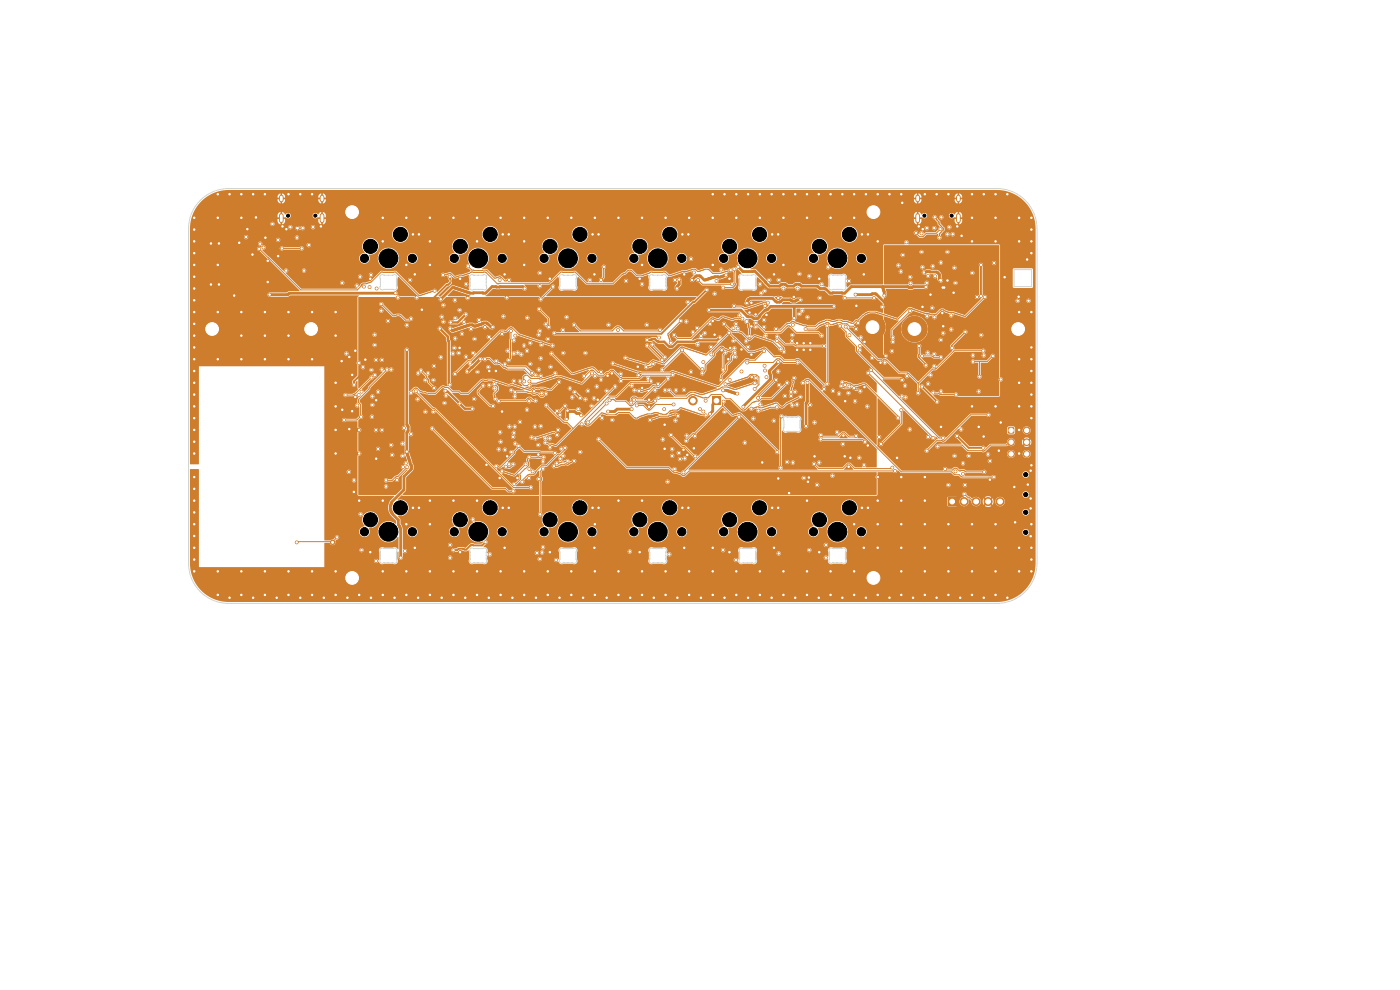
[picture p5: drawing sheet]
<svg xmlns="http://www.w3.org/2000/svg" width="297mm" height="210mm" viewBox="0 0 297 210" stroke-linecap="round" stroke-linejoin="round" font-family="sans-serif">
<g fill="#ce7d2c" stroke="#ce7d2c" stroke-width=".21">
<circle cx="74.7" cy="122.6" r="2.7"/>
<circle cx="185.3" cy="122.6" r="2.7"/>
<circle cx="74.7" cy="45" r="2.7"/>
<circle cx="63" cy="115.1" r=".3"/>
<circle cx="70.5" cy="115" r=".45"/>
</g>
<path d="M201.1 105.6h1.7v1.7h-1.7z" fill="#ce7d2c"/>
<g fill="#ce7d2c" stroke="#ce7d2c" stroke-width=".21">
<circle cx="204.5" cy="106.4" r=".85"/>
<circle cx="207.1" cy="106.4" r=".85"/>
<circle cx="209.6" cy="106.4" r=".85"/>
<circle cx="212.2" cy="106.4" r=".85"/>
<circle cx="194" cy="69.8" r="2.7"/>
<circle cx="185.1" cy="69.4" r="2.7"/>
<circle cx="216" cy="69.8" r="2.7"/>
<circle cx="66" cy="69.8" r="2.7"/>
<circle cx="45" cy="69.8" r="2.7"/>
<circle cx="169.1" cy="72.8" r=".3"/>
<circle cx="169.1" cy="74.2" r=".3"/>
<circle cx="170.5" cy="72.8" r=".3"/>
<circle cx="170.5" cy="74.2" r=".3"/>
<circle cx="171.9" cy="72.8" r=".3"/>
<circle cx="171.9" cy="74.2" r=".3"/>
<circle cx="185.3" cy="45" r="2.7"/>
</g>
<path d="M59.7 41.8v.6M59.7 45.7v1.1M68.3 41.8v.6M68.3 45.7v1.1M194.7 41.8v.6M194.7 45.7v1.1M203.3 41.8v.6M203.3 45.7v1.1" fill="none" stroke="#ce7d2c" stroke-width="1"/>
<path d="M151.1 84.1h1.8v1.8h-1.8z" fill="#ce7d2c"/>
<circle cx="147" cy="85" r=".9" fill="#ce7d2c" stroke="#ce7d2c" stroke-width=".21"/>
<path d="M213.9 90.7h1.2v1.2h-1.2z" fill="#ce7d2c"/>
<g fill="#ce7d2c" stroke="#ce7d2c" stroke-width=".21">
<circle cx="214.5" cy="93.8" r=".7"/>
<circle cx="214.5" cy="96.3" r=".7"/>
<circle cx="217.8" cy="96.3" r=".7"/>
<circle cx="217.8" cy="93.8" r=".7"/>
<circle cx="217.8" cy="91.3" r=".7"/>
<circle cx="179.4" cy="69.3" r=".3"/>
<circle cx="159" cy="71.3" r=".3"/>
<circle cx="162.1" cy="67.9" r=".3"/>
<circle cx="156.9" cy="66.9" r=".3"/>
<circle cx="194.8" cy="83.4" r=".3"/>
<circle cx="158.4" cy="68.3" r=".3"/>
<circle cx="158.4" cy="68.1" r=".3"/>
<circle cx="208.6" cy="74.4" r=".3"/>
<circle cx="91.2" cy="126.2" r=".3"/>
<circle cx="131.2" cy="46.2" r=".3"/>
<circle cx="50.7" cy="51.5" r=".3"/>
<circle cx="173.7" cy="41.2" r=".3"/>
<circle cx="125.7" cy="107.7" r=".3"/>
<circle cx="154.8" cy="59.1" r=".3"/>
<circle cx="41.2" cy="106.2" r=".3"/>
<circle cx="211.2" cy="111.2" r=".3"/>
<circle cx="125.7" cy="49.7" r=".3"/>
<circle cx="108.7" cy="126.8" r=".3"/>
<circle cx="46.2" cy="56.2" r=".3"/>
<circle cx="108.5" cy="82.8" r=".3"/>
<circle cx="144.2" cy="97.4" r=".3"/>
<circle cx="218.8" cy="66.2" r=".3"/>
<circle cx="211.2" cy="121.2" r=".3"/>
<circle cx="51.2" cy="76.2" r=".3"/>
<circle cx="106.5" cy="70.8" r=".3"/>
<circle cx="180" cy="99" r=".3"/>
<circle cx="94.1" cy="68.2" r=".3"/>
<circle cx="216.2" cy="86.2" r=".3"/>
<circle cx="102.9" cy="69.4" r=".3"/>
<circle cx="59.9" cy="48" r=".3"/>
<circle cx="196.2" cy="101.2" r=".3"/>
<circle cx="144.8" cy="49.7" r=".3"/>
<circle cx="206.2" cy="51.2" r=".3"/>
<circle cx="56.2" cy="71.2" r=".3"/>
<circle cx="59" cy="54.3" r=".3"/>
<circle cx="186.2" cy="116.2" r=".3"/>
<circle cx="41.2" cy="91.2" r=".3"/>
<circle cx="114.9" cy="83.4" r=".3"/>
<circle cx="107.1" cy="116.2" r=".3"/>
<circle cx="41.2" cy="78.7" r=".3"/>
<circle cx="106.2" cy="46.2" r=".3"/>
<circle cx="171.2" cy="106.2" r=".3"/>
<circle cx="173.8" cy="98.1" r=".3"/>
<circle cx="91.2" cy="106.2" r=".3"/>
<circle cx="83.7" cy="126.8" r=".3"/>
<circle cx="210" cy="101.7" r=".3"/>
<circle cx="58.7" cy="126.8" r=".3"/>
<circle cx="94.1" cy="64.8" r=".3"/>
<circle cx="81.2" cy="121.2" r=".3"/>
<circle cx="97.6" cy="59.1" r=".3"/>
<circle cx="216.1" cy="63" r=".3"/>
<circle cx="158.7" cy="41.2" r=".3"/>
<circle cx="178.8" cy="94.2" r=".3"/>
<circle cx="100.7" cy="71.9" r=".3"/>
<circle cx="68.7" cy="126.8" r=".3"/>
<circle cx="199.6" cy="72.1" r=".3"/>
<circle cx="74.7" cy="79.5" r=".3"/>
<circle cx="56.8" cy="59.8" r=".3"/>
<circle cx="111.2" cy="51.2" r=".3"/>
<circle cx="151.2" cy="46.2" r=".3"/>
<circle cx="71.2" cy="81.2" r=".3"/>
<circle cx="196.2" cy="121.2" r=".3"/>
<circle cx="206.2" cy="46.2" r=".3"/>
<circle cx="51.2" cy="126.2" r=".3"/>
<circle cx="76.2" cy="96.2" r=".3"/>
<circle cx="103.7" cy="126.8" r=".3"/>
<circle cx="46.2" cy="121.2" r=".3"/>
<circle cx="111.2" cy="126.2" r=".3"/>
<circle cx="83" cy="94.4" r=".3"/>
<circle cx="108.9" cy="92.7" r=".3"/>
<circle cx="197.8" cy="65.3" r=".3"/>
<circle cx="41.2" cy="121.2" r=".3"/>
<circle cx="171.2" cy="46.2" r=".3"/>
<circle cx="181.2" cy="111.2" r=".3"/>
<circle cx="183.7" cy="41.2" r=".3"/>
<circle cx="216.2" cy="51.2" r=".3"/>
<circle cx="181.4" cy="85.1" r=".3"/>
<circle cx="115.8" cy="68.8" r=".3"/>
<circle cx="181.2" cy="121.2" r=".3"/>
<circle cx="211.2" cy="51.2" r=".3"/>
<circle cx="166.2" cy="121.2" r=".3"/>
<circle cx="52.5" cy="48.6" r=".3"/>
<circle cx="72.5" cy="76.6" r=".3"/>
<circle cx="44.8" cy="60.4" r=".3"/>
<circle cx="79.7" cy="91.2" r=".3"/>
<circle cx="81" cy="91.2" r=".3"/>
<circle cx="211.2" cy="86.2" r=".3"/>
<circle cx="107.9" cy="49.7" r=".3"/>
<circle cx="194.9" cy="48" r=".3"/>
<circle cx="147.4" cy="92.5" r=".3"/>
<circle cx="218" cy="102.8" r=".3"/>
<circle cx="157.3" cy="74.1" r=".3"/>
<circle cx="114.7" cy="79.7" r=".3"/>
<circle cx="186.2" cy="101.2" r=".3"/>
<circle cx="41.2" cy="108.7" r=".3"/>
<circle cx="141.2" cy="121.2" r=".3"/>
<circle cx="41.2" cy="73.7" r=".3"/>
<circle cx="156.2" cy="121.2" r=".3"/>
<circle cx="181.2" cy="126.2" r=".3"/>
<circle cx="216.2" cy="76.2" r=".3"/>
<circle cx="96.2" cy="106.2" r=".3"/>
<circle cx="99.2" cy="63.2" r=".3"/>
<circle cx="184.1" cy="49.7" r=".3"/>
<circle cx="136.2" cy="56.2" r=".3"/>
<circle cx="116.2" cy="126.2" r=".3"/>
<circle cx="198.3" cy="67.3" r=".3"/>
<circle cx="124.2" cy="84.7" r=".3"/>
<circle cx="168.1" cy="86" r=".3"/>
<circle cx="101.2" cy="46.2" r=".3"/>
<circle cx="118.9" cy="97.3" r=".3"/>
<circle cx="140.6" cy="93.2" r=".3"/>
<circle cx="86.2" cy="121.2" r=".3"/>
<circle cx="206.2" cy="86.2" r=".3"/>
<circle cx="146" cy="49.7" r=".3"/>
<circle cx="159.4" cy="69.2" r=".3"/>
<circle cx="218.8" cy="53.7" r=".3"/>
<circle cx="165.1" cy="107.7" r=".3"/>
<circle cx="114.7" cy="90.4" r=".3"/>
<circle cx="111.2" cy="73.3" r=".3"/>
<circle cx="113.5" cy="90.5" r=".3"/>
<circle cx="183.7" cy="126.8" r=".3"/>
<circle cx="76.2" cy="106.2" r=".3"/>
<circle cx="146.6" cy="78.9" r=".3"/>
<circle cx="48.7" cy="126.8" r=".3"/>
<circle cx="159.4" cy="64.2" r=".3"/>
<circle cx="63.7" cy="126.8" r=".3"/>
<circle cx="66.2" cy="126.2" r=".3"/>
<circle cx="81.2" cy="51.2" r=".3"/>
<circle cx="187.9" cy="75.5" r=".3"/>
<circle cx="218.8" cy="86.2" r=".3"/>
<circle cx="53.7" cy="41.2" r=".3"/>
<circle cx="86.2" cy="56.2" r=".3"/>
<circle cx="191.2" cy="126.2" r=".3"/>
<circle cx="126.2" cy="121.2" r=".3"/>
<circle cx="101.3" cy="78.9" r=".3"/>
<circle cx="96.2" cy="126.2" r=".3"/>
<circle cx="188.7" cy="41.2" r=".3"/>
<circle cx="178.7" cy="41.2" r=".3"/>
<circle cx="202.5" cy="56.8" r=".3"/>
<circle cx="66.2" cy="121.2" r=".3"/>
<circle cx="41.2" cy="81.2" r=".3"/>
<circle cx="41.2" cy="76.2" r=".3"/>
<circle cx="79.7" cy="76.4" r=".3"/>
<circle cx="46.2" cy="41.2" r=".3"/>
<circle cx="86.2" cy="111.2" r=".3"/>
<circle cx="53.6" cy="54" r=".3"/>
<circle cx="161.2" cy="121.2" r=".3"/>
<circle cx="86.2" cy="126.2" r=".3"/>
<circle cx="206.2" cy="116.2" r=".3"/>
<circle cx="116.7" cy="117.1" r=".3"/>
<circle cx="141.2" cy="126.2" r=".3"/>
<circle cx="41.2" cy="113.7" r=".3"/>
<circle cx="156.2" cy="126.2" r=".3"/>
<circle cx="41.2" cy="101.2" r=".3"/>
<circle cx="168.7" cy="126.8" r=".3"/>
<circle cx="216.2" cy="91.2" r=".3"/>
<circle cx="41.2" cy="88.7" r=".3"/>
<circle cx="153.7" cy="41.2" r=".3"/>
<circle cx="184.1" cy="107.7" r=".3"/>
<circle cx="82.3" cy="68.1" r=".3"/>
<circle cx="116.7" cy="94.9" r=".3"/>
<circle cx="114.3" cy="71" r=".3"/>
<circle cx="41.2" cy="61.2" r=".3"/>
<circle cx="171.2" cy="126.2" r=".3"/>
<circle cx="196.2" cy="41.2" r=".3"/>
<circle cx="212.3" cy="89.6" r=".3"/>
<circle cx="191.4" cy="43" r=".3"/>
<circle cx="119.5" cy="74.9" r=".3"/>
<circle cx="158.7" cy="126.8" r=".3"/>
<circle cx="101.2" cy="126.2" r=".3"/>
<circle cx="173.8" cy="59.1" r=".3"/>
<circle cx="156.2" cy="46.2" r=".3"/>
<circle cx="196.2" cy="126.2" r=".3"/>
<circle cx="56.2" cy="121.2" r=".3"/>
<circle cx="105.8" cy="95.3" r=".3"/>
<circle cx="166.2" cy="56.2" r=".3"/>
<circle cx="111.2" cy="56.2" r=".3"/>
<circle cx="126.2" cy="111.2" r=".3"/>
<circle cx="111.2" cy="46.2" r=".3"/>
<circle cx="136.2" cy="121.2" r=".3"/>
<circle cx="186.2" cy="111.2" r=".3"/>
<circle cx="168.2" cy="98.1" r=".3"/>
<circle cx="76.2" cy="91.2" r=".3"/>
<circle cx="136.2" cy="106.2" r=".3"/>
<circle cx="161.2" cy="46.2" r=".3"/>
<circle cx="56.2" cy="41.2" r=".3"/>
<circle cx="81" cy="76.4" r=".3"/>
<circle cx="211.2" cy="116.2" r=".3"/>
<circle cx="84.2" cy="101.8" r=".3"/>
<circle cx="173.8" cy="117.1" r=".3"/>
<circle cx="41.2" cy="58.7" r=".3"/>
<circle cx="71.2" cy="71.2" r=".3"/>
<circle cx="100.6" cy="84.6" r=".3"/>
<circle cx="79.5" cy="73.2" r=".3"/>
<circle cx="116.8" cy="77.8" r=".3"/>
<circle cx="78.6" cy="117.1" r=".3"/>
<circle cx="145.2" cy="116.2" r=".3"/>
<circle cx="74.1" cy="75.7" r=".3"/>
<circle cx="191.2" cy="121.2" r=".3"/>
<circle cx="91.2" cy="56.2" r=".3"/>
<circle cx="216.2" cy="46.2" r=".3"/>
<circle cx="61.2" cy="71.2" r=".3"/>
<circle cx="75.4" cy="84.2" r=".3"/>
<circle cx="206.3" cy="57.9" r=".3"/>
<circle cx="106.8" cy="67.1" r=".3"/>
<circle cx="68.1" cy="48" r=".3"/>
<circle cx="76.2" cy="126.2" r=".3"/>
<circle cx="75.1" cy="104.4" r=".3"/>
<circle cx="121.2" cy="46.2" r=".3"/>
<circle cx="46.5" cy="60.4" r=".3"/>
<circle cx="75.4" cy="74.4" r=".3"/>
<circle cx="71.2" cy="86.2" r=".3"/>
<circle cx="118.8" cy="88" r=".3"/>
<circle cx="109.8" cy="101.4" r=".3"/>
<circle cx="136.2" cy="46.2" r=".3"/>
<circle cx="118.7" cy="126.8" r=".3"/>
<circle cx="136.2" cy="126.2" r=".3"/>
<circle cx="41.2" cy="68.7" r=".3"/>
<circle cx="159.8" cy="88.8" r=".3"/>
<circle cx="88" cy="58.2" r=".3"/>
<circle cx="41.2" cy="48.7" r=".3"/>
<circle cx="91.2" cy="51.2" r=".3"/>
<circle cx="66.2" cy="41.2" r=".3"/>
<circle cx="41.2" cy="96.2" r=".3"/>
<circle cx="105.3" cy="76.6" r=".3"/>
<circle cx="127" cy="107.7" r=".3"/>
<circle cx="151.2" cy="56.2" r=".3"/>
<circle cx="146.2" cy="126.2" r=".3"/>
<circle cx="208.7" cy="126.8" r=".3"/>
<circle cx="46.2" cy="126.2" r=".3"/>
<circle cx="218.7" cy="99.8" r=".3"/>
<circle cx="56.3" cy="50.4" r=".3"/>
<circle cx="163.7" cy="41.2" r=".3"/>
<circle cx="96.2" cy="46.2" r=".3"/>
<circle cx="183.3" cy="58.2" r=".3"/>
<circle cx="101.2" cy="106.2" r=".3"/>
<circle cx="176.2" cy="126.2" r=".3"/>
<circle cx="213.7" cy="126.8" r=".3"/>
<circle cx="161.2" cy="41.2" r=".3"/>
<circle cx="81.2" cy="126.2" r=".3"/>
<circle cx="41.2" cy="103.7" r=".3"/>
<circle cx="91.2" cy="111.2" r=".3"/>
<circle cx="61.2" cy="121.2" r=".3"/>
<circle cx="41.2" cy="63.7" r=".3"/>
<circle cx="121.2" cy="126.2" r=".3"/>
<circle cx="126.1" cy="58.2" r=".3"/>
<circle cx="41.2" cy="86.2" r=".3"/>
<circle cx="186.2" cy="126.2" r=".3"/>
<circle cx="171.9" cy="85.9" r=".3"/>
<circle cx="108.1" cy="90.5" r=".3"/>
<circle cx="74.7" cy="87.2" r=".3"/>
<circle cx="56.2" cy="76.2" r=".3"/>
<circle cx="216.2" cy="66.2" r=".3"/>
<circle cx="61.2" cy="66.2" r=".3"/>
<circle cx="162.3" cy="64.9" r=".3"/>
<circle cx="193.2" cy="60.1" r=".3"/>
<circle cx="196.2" cy="106.2" r=".3"/>
<circle cx="206.2" cy="121.2" r=".3"/>
<circle cx="106.7" cy="49.7" r=".3"/>
<circle cx="41.2" cy="118.7" r=".3"/>
<circle cx="168.4" cy="63" r=".3"/>
<circle cx="88.7" cy="126.8" r=".3"/>
<circle cx="73.7" cy="126.8" r=".3"/>
<circle cx="204" cy="50" r=".3"/>
<circle cx="159.4" cy="75.2" r=".3"/>
<circle cx="176.2" cy="41.2" r=".3"/>
<circle cx="151.2" cy="121.2" r=".3"/>
<circle cx="201.2" cy="111.2" r=".3"/>
<circle cx="176.6" cy="100.9" r=".3"/>
<circle cx="46.5" cy="51.7" r=".3"/>
<circle cx="218.8" cy="76.2" r=".3"/>
<circle cx="193.7" cy="126.8" r=".3"/>
<circle cx="206.2" cy="111.2" r=".3"/>
<circle cx="191.5" cy="54.1" r=".3"/>
<circle cx="191.2" cy="106.2" r=".3"/>
<circle cx="199.6" cy="90.6" r=".3"/>
<circle cx="113.7" cy="126.8" r=".3"/>
<circle cx="127.5" cy="80.5" r=".3"/>
<circle cx="211.9" cy="95.6" r=".3"/>
<circle cx="216.2" cy="81.2" r=".3"/>
<circle cx="164.2" cy="116.2" r=".3"/>
<circle cx="101.2" cy="121.2" r=".3"/>
<circle cx="72.6" cy="86.9" r=".3"/>
<circle cx="153.7" cy="126.8" r=".3"/>
<circle cx="145.7" cy="92.4" r=".3"/>
<circle cx="88.9" cy="49.7" r=".3"/>
<circle cx="71.2" cy="96.2" r=".3"/>
<circle cx="181.2" cy="41.2" r=".3"/>
<circle cx="41.2" cy="71.2" r=".3"/>
<circle cx="188.7" cy="126.8" r=".3"/>
<circle cx="41.2" cy="56.2" r=".3"/>
<circle cx="201.2" cy="121.2" r=".3"/>
<circle cx="126.1" cy="116.2" r=".3"/>
<circle cx="163.8" cy="49.7" r=".3"/>
<circle cx="165.1" cy="49.7" r=".3"/>
<circle cx="207.6" cy="90.6" r=".3"/>
<circle cx="63.7" cy="41.2" r=".3"/>
<circle cx="131.2" cy="126.2" r=".3"/>
<circle cx="41.2" cy="93.7" r=".3"/>
<circle cx="218.7" cy="113.8" r=".3"/>
<circle cx="195.5" cy="53.4" r=".3"/>
<circle cx="71.2" cy="66.2" r=".3"/>
<circle cx="41.2" cy="46.2" r=".3"/>
<circle cx="97.6" cy="117.1" r=".3"/>
<circle cx="49.7" cy="62.7" r=".3"/>
<circle cx="218.8" cy="88.7" r=".3"/>
<circle cx="159.5" cy="80" r=".3"/>
<circle cx="218.8" cy="98.7" r=".3"/>
<circle cx="218.8" cy="121.2" r=".3"/>
<circle cx="163.7" cy="126.8" r=".3"/>
<circle cx="191.2" cy="101.2" r=".3"/>
<circle cx="183.3" cy="116.2" r=".3"/>
<circle cx="217.9" cy="55" r=".3"/>
<circle cx="173.7" cy="126.8" r=".3"/>
<circle cx="163.8" cy="107.7" r=".3"/>
<circle cx="182.9" cy="49.7" r=".3"/>
<circle cx="191.2" cy="111.2" r=".3"/>
<circle cx="176.2" cy="121.2" r=".3"/>
<circle cx="60.7" cy="48.6" r=".3"/>
<circle cx="173.4" cy="102.9" r=".3"/>
<circle cx="178.9" cy="92.4" r=".3"/>
<circle cx="56.8" cy="55.3" r=".3"/>
<circle cx="88.9" cy="107.7" r=".3"/>
<circle cx="146.2" cy="46.2" r=".3"/>
<circle cx="166.2" cy="126.2" r=".3"/>
<circle cx="213.7" cy="41.2" r=".3"/>
<circle cx="107.9" cy="107.7" r=".3"/>
<circle cx="41.2" cy="53.7" r=".3"/>
<circle cx="46.2" cy="46.2" r=".3"/>
<circle cx="218.8" cy="46.2" r=".3"/>
<circle cx="114.3" cy="101.6" r=".3"/>
<circle cx="218.7" cy="107.8" r=".3"/>
<circle cx="78.6" cy="59.1" r=".3"/>
<circle cx="201.2" cy="126.2" r=".3"/>
<circle cx="197.9" cy="56.5" r=".3"/>
<circle cx="121.2" cy="121.2" r=".3"/>
<circle cx="161.2" cy="126.2" r=".3"/>
<circle cx="138.7" cy="126.8" r=".3"/>
<circle cx="51.2" cy="46.2" r=".3"/>
<circle cx="93.7" cy="126.8" r=".3"/>
<circle cx="171.2" cy="41.2" r=".3"/>
<circle cx="210.9" cy="55.8" r=".3"/>
<circle cx="208.7" cy="92.6" r=".3"/>
<circle cx="218.8" cy="73.7" r=".3"/>
<circle cx="87.6" cy="107.7" r=".3"/>
<circle cx="88.4" cy="63.1" r=".3"/>
<circle cx="208.2" cy="71.1" r=".3"/>
<circle cx="53.7" cy="126.8" r=".3"/>
<circle cx="211.2" cy="46.2" r=".3"/>
<circle cx="92" cy="77.7" r=".3"/>
<circle cx="66.2" cy="76.2" r=".3"/>
<circle cx="178.7" cy="126.8" r=".3"/>
<circle cx="218.8" cy="83.7" r=".3"/>
<circle cx="148.7" cy="126.8" r=".3"/>
<circle cx="164.2" cy="58.2" r=".3"/>
<circle cx="92" cy="87.4" r=".3"/>
<circle cx="71.2" cy="126.2" r=".3"/>
<circle cx="56.2" cy="66.2" r=".3"/>
<circle cx="171.2" cy="121.2" r=".3"/>
<circle cx="198.7" cy="41.2" r=".3"/>
<circle cx="168.7" cy="41.2" r=".3"/>
<circle cx="151.2" cy="41.2" r=".3"/>
<circle cx="54.3" cy="46.1" r=".3"/>
<circle cx="218.8" cy="51.2" r=".3"/>
<circle cx="66.2" cy="66.2" r=".3"/>
<circle cx="143.7" cy="126.8" r=".3"/>
<circle cx="203.7" cy="126.8" r=".3"/>
<circle cx="61.2" cy="126.2" r=".3"/>
<circle cx="101.2" cy="51.2" r=".3"/>
<circle cx="218.8" cy="78.7" r=".3"/>
<circle cx="190.3" cy="97.1" r=".3"/>
<circle cx="87.6" cy="49.7" r=".3"/>
<circle cx="48.7" cy="41.2" r=".3"/>
<circle cx="199.6" cy="83" r=".3"/>
<circle cx="111.9" cy="67.4" r=".3"/>
<circle cx="81.2" cy="106.2" r=".3"/>
<circle cx="196.2" cy="116.2" r=".3"/>
<circle cx="111.2" cy="121.2" r=".3"/>
<circle cx="181.2" cy="46.2" r=".3"/>
<circle cx="184" cy="86.2" r=".3"/>
<circle cx="106.2" cy="126.2" r=".3"/>
<circle cx="51.2" cy="66.2" r=".3"/>
<circle cx="106.2" cy="121.2" r=".3"/>
<circle cx="172.8" cy="89.6" r=".3"/>
<circle cx="145.2" cy="58.2" r=".3"/>
<circle cx="80.2" cy="95.2" r=".3"/>
<circle cx="135.7" cy="117.1" r=".3"/>
<circle cx="131.2" cy="121.2" r=".3"/>
<circle cx="151.2" cy="116.2" r=".3"/>
<circle cx="186.2" cy="106.2" r=".3"/>
<circle cx="91.2" cy="121.2" r=".3"/>
<circle cx="206.2" cy="41.2" r=".3"/>
<circle cx="144.8" cy="107.7" r=".3"/>
<circle cx="114.9" cy="73.2" r=".3"/>
<circle cx="156.2" cy="41.2" r=".3"/>
<circle cx="215.4" cy="110.8" r=".3"/>
<circle cx="196.2" cy="111.2" r=".3"/>
<circle cx="201" cy="53.4" r=".3"/>
<circle cx="98.8" cy="75.7" r=".3"/>
<circle cx="41.2" cy="111.2" r=".3"/>
<circle cx="112.3" cy="85.1" r=".3"/>
<circle cx="116.7" cy="59.1" r=".3"/>
<circle cx="41.2" cy="83.7" r=".3"/>
<circle cx="183.4" cy="72.5" r=".3"/>
<circle cx="51.2" cy="71.2" r=".3"/>
<circle cx="182.9" cy="107.7" r=".3"/>
<circle cx="146" cy="107.7" r=".3"/>
<circle cx="218.8" cy="81.2" r=".3"/>
<circle cx="145.3" cy="97.2" r=".3"/>
<circle cx="116.2" cy="71.9" r=".3"/>
<circle cx="166.2" cy="41.2" r=".3"/>
<circle cx="218.8" cy="111.2" r=".3"/>
<circle cx="126.2" cy="46.2" r=".3"/>
<circle cx="46.2" cy="76.2" r=".3"/>
<circle cx="90.3" cy="80.7" r=".3"/>
<circle cx="131.7" cy="79.3" r=".3"/>
<circle cx="154.8" cy="117.1" r=".3"/>
<circle cx="207.6" cy="83" r=".3"/>
<circle cx="41.2" cy="51.2" r=".3"/>
<circle cx="113.3" cy="83" r=".3"/>
<circle cx="96.2" cy="121.2" r=".3"/>
<circle cx="61.2" cy="76.2" r=".3"/>
<circle cx="114.7" cy="76" r=".3"/>
<circle cx="181.7" cy="64.9" r=".3"/>
<circle cx="90.3" cy="87.4" r=".3"/>
<circle cx="133.7" cy="126.8" r=".3"/>
<circle cx="126.2" cy="126.2" r=".3"/>
<circle cx="208.7" cy="41.2" r=".3"/>
<circle cx="151.2" cy="126.2" r=".3"/>
<circle cx="41.2" cy="66.2" r=".3"/>
<circle cx="56.2" cy="126.2" r=".3"/>
<circle cx="216.2" cy="96.2" r=".3"/>
<circle cx="112.8" cy="92.8" r=".3"/>
<circle cx="218.8" cy="118.7" r=".3"/>
<circle cx="51.2" cy="121.2" r=".3"/>
<circle cx="218.8" cy="48.7" r=".3"/>
<circle cx="191.2" cy="41.2" r=".3"/>
<circle cx="186.2" cy="41.2" r=".3"/>
<circle cx="123.7" cy="126.8" r=".3"/>
<circle cx="51.2" cy="41.2" r=".3"/>
<circle cx="176.2" cy="46.2" r=".3"/>
<circle cx="146.2" cy="121.2" r=".3"/>
<circle cx="116.2" cy="46.2" r=".3"/>
<circle cx="96.6" cy="71.8" r=".3"/>
<circle cx="141.6" cy="102.2" r=".3"/>
<circle cx="202.7" cy="60" r=".3"/>
<circle cx="198.7" cy="126.8" r=".3"/>
<circle cx="216.2" cy="121.2" r=".3"/>
<circle cx="127" cy="49.7" r=".3"/>
<circle cx="186.2" cy="51.2" r=".3"/>
<circle cx="44.8" cy="51.7" r=".3"/>
<circle cx="207.3" cy="63" r=".3"/>
<circle cx="92" cy="80.7" r=".3"/>
<circle cx="206.2" cy="126.2" r=".3"/>
<circle cx="215.2" cy="103.3" r=".3"/>
<circle cx="135.5" cy="79.6" r=".3"/>
<circle cx="128.7" cy="126.8" r=".3"/>
<circle cx="81.2" cy="46.2" r=".3"/>
<circle cx="211.2" cy="126.2" r=".3"/>
<circle cx="131.2" cy="106.2" r=".3"/>
<circle cx="186.8" cy="76.9" r=".3"/>
<circle cx="116.2" cy="121.2" r=".3"/>
<circle cx="213.1" cy="58.8" r=".3"/>
<circle cx="135.7" cy="59.1" r=".3"/>
<circle cx="46.2" cy="66.2" r=".3"/>
<circle cx="203.1" cy="48" r=".3"/>
<circle cx="107.5" cy="63.1" r=".3"/>
<circle cx="74.1" cy="91" r=".3"/>
<circle cx="218.8" cy="116.2" r=".3"/>
<circle cx="201.2" cy="41.2" r=".3"/>
<circle cx="107.1" cy="58.2" r=".3"/>
<circle cx="88" cy="116.2" r=".3"/>
<circle cx="114.2" cy="96.4" r=".3"/>
<circle cx="98.7" cy="126.8" r=".3"/>
<circle cx="164.2" cy="89.3" r=".3"/>
<circle cx="154.9" cy="73.8" r=".3"/>
<circle cx="61.2" cy="41.2" r=".3"/>
<circle cx="201.2" cy="116.2" r=".3"/>
<circle cx="216.2" cy="116.2" r=".3"/>
<circle cx="211.2" cy="41.2" r=".3"/>
<circle cx="106.7" cy="107.7" r=".3"/>
<circle cx="166.2" cy="46.2" r=".3"/>
<circle cx="71.2" cy="91.2" r=".3"/>
<circle cx="79.5" cy="71" r=".3"/>
<circle cx="86.2" cy="46.2" r=".3"/>
<circle cx="218.7" cy="105.7" r=".3"/>
<circle cx="71.2" cy="121.2" r=".3"/>
<circle cx="195.7" cy="48.6" r=".3"/>
<circle cx="141.2" cy="46.2" r=".3"/>
<circle cx="78.7" cy="126.8" r=".3"/>
<circle cx="191.2" cy="116.2" r=".3"/>
<circle cx="103.8" cy="81.7" r=".3"/>
<circle cx="91.2" cy="46.2" r=".3"/>
<circle cx="41.2" cy="116.2" r=".3"/>
<circle cx="166.5" cy="84" r=".3"/>
<circle cx="169.1" cy="85.8" r=".3"/>
<circle cx="161.3" cy="85.8" r=".3"/>
<circle cx="158.7" cy="73.6" r=".3"/>
<circle cx="208.9" cy="63" r=".3"/>
<circle cx="158.3" cy="72.4" r=".3"/>
<circle cx="154.8" cy="80.6" r=".3"/>
<circle cx="164.6" cy="69.8" r=".3"/>
<circle cx="155.9" cy="74.8" r=".3"/>
<circle cx="162.4" cy="71.2" r=".3"/>
<circle cx="153" cy="80.6" r=".3"/>
<circle cx="135.3" cy="77.8" r=".3"/>
<circle cx="141" cy="95.2" r=".3"/>
<circle cx="162.6" cy="66.8" r=".3"/>
<circle cx="76.7" cy="116.7" r=".3"/>
<circle cx="200.1" cy="70.7" r=".3"/>
<circle cx="196.8" cy="74.8" r=".3"/>
<circle cx="59" cy="50.9" r=".3"/>
<circle cx="103.8" cy="78.7" r=".3"/>
<circle cx="151.6" cy="62.3" r=".3"/>
<circle cx="145.8" cy="96.5" r=".3"/>
<circle cx="128.9" cy="79.7" r=".3"/>
<circle cx="218.2" cy="63.8" r=".3"/>
<circle cx="165.1" cy="101.5" r=".3"/>
<circle cx="57.8" cy="47.5" r=".3"/>
<circle cx="166.2" cy="61.2" r=".3"/>
<circle cx="75.1" cy="81.6" r=".3"/>
<circle cx="153.4" cy="116.7" r=".3"/>
<circle cx="179.3" cy="85.1" r=".3"/>
<circle cx="167.4" cy="104.6" r=".3"/>
<circle cx="126.8" cy="84.8" r=".3"/>
<circle cx="151.2" cy="68.1" r=".3"/>
<circle cx="106" cy="101.4" r=".3"/>
<circle cx="195.6" cy="82" r=".3"/>
<circle cx="77.5" cy="76.3" r=".3"/>
<circle cx="210" cy="97.8" r=".3"/>
<circle cx="79.8" cy="97.3" r=".3"/>
<circle cx="215.9" cy="63.8" r=".3"/>
<circle cx="136.2" cy="82.3" r=".3"/>
<circle cx="171.7" cy="116.7" r=".3"/>
<circle cx="180.4" cy="97.1" r=".3"/>
<circle cx="133.6" cy="117" r=".3"/>
<circle cx="203" cy="92.5" r=".3"/>
<circle cx="153.1" cy="74.3" r=".3"/>
<circle cx="78.4" cy="60.9" r=".3"/>
<circle cx="103" cy="115" r=".3"/>
<circle cx="152" cy="59.6" r=".3"/>
<circle cx="141" cy="90.1" r=".3"/>
<circle cx="172.8" cy="96.8" r=".3"/>
<circle cx="137.7" cy="86.3" r=".3"/>
<circle cx="106.5" cy="87.3" r=".3"/>
<circle cx="159" cy="66.3" r=".3"/>
<circle cx="183.4" cy="82.1" r=".3"/>
<circle cx="208.1" cy="62.8" r=".3"/>
<circle cx="161.7" cy="98.1" r=".3"/>
<circle cx="96.2" cy="116.7" r=".3"/>
<circle cx="169.2" cy="61.2" r=".3"/>
<circle cx="76.4" cy="58.7" r=".3"/>
<circle cx="151.6" cy="71" r=".3"/>
<circle cx="184.1" cy="94.5" r=".3"/>
<circle cx="145" cy="95.4" r=".3"/>
<circle cx="95.4" cy="58.7" r=".3"/>
<circle cx="97.5" cy="73.8" r=".3"/>
<circle cx="89.5" cy="65.7" r=".3"/>
<circle cx="115" cy="117.2" r=".3"/>
<circle cx="154.5" cy="76.2" r=".3"/>
<circle cx="165.1" cy="63.2" r=".3"/>
<circle cx="129.8" cy="79.2" r=".3"/>
<circle cx="137.7" cy="84.8" r=".3"/>
<circle cx="171.4" cy="102.2" r=".3"/>
<circle cx="147.2" cy="95.1" r=".3"/>
<circle cx="171.6" cy="101.3" r=".3"/>
<circle cx="179.2" cy="96.8" r=".3"/>
<circle cx="208.6" cy="95" r=".3"/>
<circle cx="208.1" cy="56.2" r=".3"/>
<circle cx="105.2" cy="78.7" r=".3"/>
<circle cx="171.7" cy="58.6" r=".3"/>
<circle cx="160.3" cy="66.7" r=".3"/>
<circle cx="103.2" cy="98.6" r=".3"/>
<circle cx="79.8" cy="84.9" r=".3"/>
<circle cx="209.6" cy="96.4" r=".3"/>
<circle cx="198.8" cy="85.2" r=".3"/>
<circle cx="107.6" cy="96.8" r=".3"/>
<circle cx="113.6" cy="79.6" r=".3"/>
<circle cx="96.1" cy="75" r=".3"/>
<circle cx="174.8" cy="73.4" r=".3"/>
<circle cx="124.2" cy="74.9" r=".3"/>
<circle cx="148.7" cy="71.3" r=".3"/>
<circle cx="102.9" cy="76.2" r=".3"/>
<circle cx="164.9" cy="71.4" r=".3"/>
<circle cx="99.7" cy="77.1" r=".3"/>
<circle cx="98" cy="70.8" r=".3"/>
<circle cx="201" cy="59.5" r=".3"/>
<circle cx="123.3" cy="88.1" r=".3"/>
<circle cx="87.2" cy="92.1" r=".3"/>
<circle cx="202.3" cy="62.1" r=".3"/>
<circle cx="97.5" cy="65.8" r=".3"/>
<circle cx="200.1" cy="69.2" r=".3"/>
<circle cx="97.3" cy="74.9" r=".3"/>
<circle cx="176.9" cy="65" r=".3"/>
<circle cx="85.4" cy="94.1" r=".3"/>
<circle cx="85.4" cy="96.7" r=".3"/>
<circle cx="111.8" cy="86.9" r=".3"/>
<circle cx="101.9" cy="76.2" r=".3"/>
<circle cx="150.4" cy="65.8" r=".3"/>
<circle cx="104.9" cy="82.4" r=".3"/>
<circle cx="120.2" cy="88.9" r=".3"/>
<circle cx="168.5" cy="67.5" r=".3"/>
<circle cx="168.1" cy="71.1" r=".3"/>
<circle cx="83.9" cy="62.2" r=".3"/>
<circle cx="197.4" cy="62.5" r=".3"/>
<circle cx="181.5" cy="62.5" r=".3"/>
<circle cx="94.6" cy="83.9" r=".3"/>
<circle cx="120.4" cy="87.1" r=".3"/>
<circle cx="134" cy="86.8" r=".3"/>
<circle cx="140.9" cy="86.8" r=".3"/>
<circle cx="99.1" cy="78.8" r=".3"/>
<circle cx="200" cy="61" r=".3"/>
<circle cx="96.4" cy="73.8" r=".3"/>
<circle cx="199.9" cy="66.4" r=".3"/>
<circle cx="165.1" cy="76.8" r=".3"/>
<circle cx="129" cy="87.3" r=".3"/>
<circle cx="195.7" cy="65.1" r=".3"/>
<circle cx="99.9" cy="69.8" r=".3"/>
<circle cx="57.2" cy="62.5" r=".3"/>
<circle cx="83.2" cy="96.5" r=".3"/>
<circle cx="200.3" cy="61" r=".3"/>
<circle cx="157.7" cy="86.3" r=".3"/>
<circle cx="101.6" cy="67.9" r=".3"/>
<circle cx="100.4" cy="74.9" r=".3"/>
<circle cx="201.8" cy="69.9" r=".3"/>
<circle cx="201.8" cy="66.9" r=".3"/>
<circle cx="52.2" cy="50.3" r=".3"/>
<circle cx="104.5" cy="69.4" r=".3"/>
<circle cx="95.5" cy="69.7" r=".3"/>
<circle cx="66.4" cy="48.2" r=".3"/>
<circle cx="61.6" cy="48.2" r=".3"/>
<circle cx="80.9" cy="65.9" r=".3"/>
<circle cx="65.5" cy="52" r=".3"/>
<circle cx="158.4" cy="64.3" r=".3"/>
<circle cx="131.1" cy="70" r=".3"/>
<circle cx="155.6" cy="69.6" r=".3"/>
<circle cx="75.7" cy="60.6" r=".3"/>
<circle cx="169.8" cy="63.6" r=".3"/>
<circle cx="160.3" cy="69.4" r=".3"/>
<circle cx="162.1" cy="69.4" r=".3"/>
<circle cx="210.6" cy="75.5" r=".3"/>
<circle cx="206.4" cy="76.7" r=".3"/>
<circle cx="207.8" cy="79.9" r=".3"/>
<circle cx="180.2" cy="82" r=".3"/>
<circle cx="198" cy="83.3" r=".3"/>
<circle cx="182.5" cy="83" r=".3"/>
<circle cx="202.8" cy="83.7" r=".3"/>
<circle cx="178.5" cy="81.9" r=".3"/>
<circle cx="181.2" cy="82.3" r=".3"/>
<circle cx="123.1" cy="84.4" r=".3"/>
<circle cx="149.9" cy="61.5" r=".3"/>
<circle cx="115.7" cy="93" r=".3"/>
<circle cx="111.8" cy="74.4" r=".3"/>
<circle cx="122.7" cy="86.8" r=".3"/>
<circle cx="112.2" cy="101.4" r=".3"/>
<circle cx="113" cy="100" r=".3"/>
<circle cx="114.3" cy="78.4" r=".3"/>
<circle cx="114.2" cy="94.4" r=".3"/>
<circle cx="117.6" cy="70.7" r=".3"/>
<circle cx="112.5" cy="77.2" r=".3"/>
<circle cx="161.5" cy="62.2" r=".3"/>
<circle cx="121.9" cy="83.2" r=".3"/>
<circle cx="112.5" cy="72.8" r=".3"/>
<circle cx="167" cy="98" r=".3"/>
<circle cx="110" cy="94.6" r=".3"/>
<circle cx="156.5" cy="69.7" r=".3"/>
<circle cx="170.5" cy="101.4" r=".3"/>
<circle cx="105.3" cy="98.9" r=".3"/>
<circle cx="192.1" cy="84.3" r=".3"/>
<circle cx="81.9" cy="103.2" r=".3"/>
<circle cx="145.6" cy="93.5" r=".3"/>
<circle cx="183.3" cy="98.7" r=".3"/>
<circle cx="162.6" cy="80" r=".3"/>
<circle cx="153.5" cy="85.2" r=".3"/>
<circle cx="160.3" cy="80.2" r=".3"/>
<circle cx="117.7" cy="96.1" r=".3"/>
<circle cx="192" cy="81.8" r=".3"/>
<circle cx="123.1" cy="95.9" r=".3"/>
<circle cx="86.1" cy="98.3" r=".3"/>
<circle cx="142.6" cy="96.7" r=".3"/>
<circle cx="164.9" cy="95.9" r=".3"/>
<circle cx="153.4" cy="78.4" r=".3"/>
<circle cx="153.9" cy="74.8" r=".3"/>
<circle cx="182.3" cy="97.1" r=".3"/>
<circle cx="167.8" cy="84" r=".3"/>
<circle cx="106.5" cy="100" r=".3"/>
<circle cx="156" cy="75.7" r=".3"/>
<circle cx="142.6" cy="95.3" r=".3"/>
<circle cx="134" cy="81.8" r=".3"/>
<circle cx="138.6" cy="77.2" r=".3"/>
<circle cx="112.9" cy="79.1" r=".3"/>
<circle cx="139" cy="82.8" r=".3"/>
<circle cx="81.9" cy="101.9" r=".3"/>
<circle cx="130.5" cy="82" r=".3"/>
<circle cx="191.3" cy="84.1" r=".3"/>
<circle cx="143.3" cy="89.2" r=".3"/>
<circle cx="131.7" cy="80.8" r=".3"/>
<circle cx="168.5" cy="80.2" r=".3"/>
<circle cx="115.9" cy="86" r=".3"/>
<circle cx="192.4" cy="79.8" r=".3"/>
<circle cx="165.8" cy="88.3" r=".3"/>
<circle cx="165.6" cy="99.2" r=".3"/>
<circle cx="186.9" cy="94.2" r=".3"/>
<circle cx="115.7" cy="93.9" r=".3"/>
<circle cx="137.1" cy="77.9" r=".3"/>
<circle cx="86.4" cy="99.1" r=".3"/>
<circle cx="149.2" cy="76.8" r=".3"/>
<circle cx="167.8" cy="83.1" r=".3"/>
<circle cx="111.5" cy="98.5" r=".3"/>
<circle cx="107.1" cy="77.3" r=".3"/>
<circle cx="191.2" cy="87" r=".3"/>
<circle cx="108.5" cy="95.9" r=".3"/>
<circle cx="92.1" cy="82.3" r=".3"/>
<circle cx="89.3" cy="78.6" r=".3"/>
<circle cx="79.5" cy="79.6" r=".3"/>
<circle cx="83" cy="78.4" r=".3"/>
<circle cx="201.2" cy="102.9" r=".3"/>
<circle cx="184.2" cy="79.1" r=".3"/>
<circle cx="198" cy="92.9" r=".3"/>
<circle cx="110.8" cy="102.2" r=".3"/>
<circle cx="85.5" cy="99.1" r=".3"/>
<circle cx="128.7" cy="85.6" r=".3"/>
<circle cx="119.9" cy="95" r=".3"/>
<circle cx="124.7" cy="89.6" r=".3"/>
<circle cx="103.7" cy="71.5" r=".3"/>
<circle cx="102.5" cy="81.8" r=".3"/>
<circle cx="109.3" cy="71.2" r=".3"/>
<circle cx="118.4" cy="91.2" r=".3"/>
<circle cx="104.6" cy="86.1" r=".3"/>
<circle cx="109.2" cy="90.5" r=".3"/>
<circle cx="144" cy="96.1" r=".3"/>
<circle cx="143.1" cy="99.5" r=".3"/>
<circle cx="168.2" cy="68.9" r=".3"/>
<circle cx="173.9" cy="63.2" r=".3"/>
<circle cx="145" cy="100.2" r=".3"/>
<circle cx="160.8" cy="84.4" r=".3"/>
<circle cx="191.4" cy="80.6" r=".3"/>
<circle cx="164.6" cy="80.6" r=".3"/>
<circle cx="178.2" cy="69.1" r=".3"/>
<circle cx="156.8" cy="88.4" r=".3"/>
<circle cx="169.2" cy="76.9" r=".3"/>
<circle cx="112.3" cy="80.9" r=".3"/>
<circle cx="125.6" cy="79.2" r=".3"/>
<circle cx="155.6" cy="72.3" r=".3"/>
<circle cx="158.5" cy="76.9" r=".3"/>
<circle cx="196.4" cy="60.9" r=".3"/>
<circle cx="187.6" cy="62.7" r=".3"/>
<circle cx="147.2" cy="57.8" r=".3"/>
<circle cx="111.3" cy="61.2" r=".3"/>
<circle cx="144.1" cy="59.3" r=".3"/>
<circle cx="84.4" cy="63.1" r=".3"/>
<circle cx="187.2" cy="65.1" r=".3"/>
<circle cx="189.2" cy="74.5" r=".3"/>
<circle cx="153" cy="57.2" r=".3"/>
<circle cx="156.6" cy="56.6" r=".3"/>
<circle cx="93.5" cy="63.5" r=".3"/>
<circle cx="143.6" cy="61.2" r=".3"/>
<circle cx="179.3" cy="81.7" r=".3"/>
<circle cx="182" cy="68.5" r=".3"/>
<circle cx="190.6" cy="56.3" r=".3"/>
<circle cx="204.3" cy="98.3" r=".3"/>
<circle cx="203.9" cy="91.1" r=".3"/>
<circle cx="64.5" cy="57.4" r=".3"/>
<circle cx="145.9" cy="64.1" r=".3"/>
<circle cx="146.6" cy="54.9" r=".3"/>
<circle cx="204.3" cy="100.5" r=".3"/>
<circle cx="191.1" cy="57.6" r=".3"/>
<circle cx="199.6" cy="59.5" r=".3"/>
<circle cx="193.1" cy="58.8" r=".3"/>
<circle cx="60.7" cy="57.4" r=".3"/>
<circle cx="196" cy="57.8" r=".3"/>
<circle cx="199.5" cy="59.4" r=".3"/>
<circle cx="181.6" cy="92.5" r=".3"/>
<circle cx="202.5" cy="96.7" r=".3"/>
<circle cx="174.1" cy="92.3" r=".3"/>
<circle cx="186.5" cy="92.7" r=".3"/>
<circle cx="196.9" cy="92.7" r=".3"/>
<circle cx="205.5" cy="96.7" r=".3"/>
<circle cx="106.1" cy="91.7" r=".3"/>
<circle cx="109.3" cy="94.1" r=".3"/>
<circle cx="112.6" cy="103.4" r=".3"/>
<circle cx="88.2" cy="83" r=".3"/>
<circle cx="75.1" cy="101.9" r=".3"/>
<circle cx="71.5" cy="114" r=".3"/>
<circle cx="74" cy="100.1" r=".3"/>
<circle cx="76.6" cy="88.4" r=".3"/>
<circle cx="82.1" cy="78.4" r=".3"/>
<circle cx="73" cy="89.1" r=".3"/>
<circle cx="55.9" cy="52.5" r=".3"/>
<circle cx="55.2" cy="51.7" r=".3"/>
<circle cx="204.6" cy="104.8" r=".3"/>
<circle cx="155.7" cy="64.9" r=".3"/>
<circle cx="185" cy="75.9" r=".3"/>
<circle cx="182.4" cy="73.4" r=".3"/>
<circle cx="162.9" cy="64.2" r=".3"/>
<circle cx="169.6" cy="66.6" r=".3"/>
<circle cx="93.7" cy="67.2" r=".3"/>
<circle cx="96.6" cy="67.5" r=".3"/>
<circle cx="79.9" cy="61.2" r=".3"/>
<circle cx="157.3" cy="78.8" r=".3"/>
<circle cx="164.8" cy="72.3" r=".3"/>
<circle cx="178.7" cy="81.1" r=".3"/>
<circle cx="166.3" cy="74.6" r=".3"/>
<circle cx="193" cy="91.1" r=".3"/>
<circle cx="165.1" cy="78.8" r=".3"/>
<circle cx="190.5" cy="88.6" r=".3"/>
<circle cx="119.1" cy="95.2" r=".3"/>
<circle cx="119.5" cy="96.7" r=".3"/>
<circle cx="105.1" cy="84.6" r=".3"/>
<circle cx="109" cy="91.8" r=".3"/>
<circle cx="103.6" cy="77.9" r=".3"/>
<circle cx="104.9" cy="81.5" r=".3"/>
<circle cx="116.6" cy="93" r=".3"/>
<circle cx="107.9" cy="76.4" r=".3"/>
<circle cx="108.4" cy="70.2" r=".3"/>
<circle cx="195.7" cy="56.7" r=".3"/>
<circle cx="196.9" cy="58.5" r=".3"/>
<circle cx="64.2" cy="48.4" r=".3"/>
<circle cx="63" cy="50.4" r=".3"/>
<circle cx="63.1" cy="48.4" r=".3"/>
<circle cx="64" cy="52.7" r=".3"/>
<circle cx="59.8" cy="52.7" r=".3"/>
<circle cx="169.6" cy="58.1" r=".3"/>
<circle cx="94" cy="58.3" r=".3"/>
<circle cx="175.7" cy="56.7" r=".3"/>
<circle cx="155" cy="57.3" r=".3"/>
<circle cx="72.6" cy="60" r=".3"/>
<circle cx="196.6" cy="60" r=".3"/>
<circle cx="78.7" cy="58.3" r=".3"/>
<circle cx="180" cy="83.4" r=".3"/>
<circle cx="193.1" cy="66" r=".3"/>
<circle cx="189.4" cy="71.6" r=".3"/>
<circle cx="178" cy="83.5" r=".3"/>
<circle cx="196.7" cy="67.1" r=".3"/>
<circle cx="176.7" cy="82.9" r=".3"/>
<circle cx="187.7" cy="76.9" r=".3"/>
<circle cx="189.4" cy="72.5" r=".3"/>
<circle cx="212.3" cy="80.5" r=".3"/>
<circle cx="208.7" cy="75.4" r=".3"/>
<circle cx="206.4" cy="75.4" r=".3"/>
<circle cx="171" cy="90.4" r=".3"/>
<circle cx="86.3" cy="74.2" r=".3"/>
<circle cx="86.3" cy="95.8" r=".3"/>
<circle cx="170.2" cy="65.9" r=".3"/>
<circle cx="171.3" cy="67.3" r=".3"/>
<circle cx="171.3" cy="81.2" r=".3"/>
<circle cx="86.3" cy="69" r=".3"/>
<circle cx="85" cy="118.3" r=".3"/>
<circle cx="154" cy="58.4" r=".3"/>
<circle cx="146.8" cy="59.4" r=".3"/>
<circle cx="161.2" cy="60.3" r=".3"/>
<circle cx="182.4" cy="74.3" r=".3"/>
<circle cx="160.3" cy="68.5" r=".3"/>
<circle cx="180.2" cy="71.1" r=".3"/>
<circle cx="156.1" cy="68.7" r=".3"/>
<circle cx="174.3" cy="71.2" r=".3"/>
<circle cx="195.6" cy="75.5" r=".3"/>
<circle cx="165.6" cy="74.1" r=".3"/>
<circle cx="199.6" cy="75.8" r=".3"/>
<circle cx="170.9" cy="69.8" r=".3"/>
<circle cx="181.6" cy="69.8" r=".3"/>
<circle cx="168" cy="72.3" r=".3"/>
<circle cx="182.6" cy="71.6" r=".3"/>
<circle cx="153.6" cy="68.7" r=".3"/>
<circle cx="198.2" cy="77.7" r=".3"/>
<circle cx="198.2" cy="75.1" r=".3"/>
<circle cx="177.6" cy="91.7" r=".3"/>
<circle cx="78.8" cy="78.5" r=".3"/>
<circle cx="88.7" cy="79.2" r=".3"/>
<circle cx="73.5" cy="75" r=".3"/>
<circle cx="90.8" cy="79.2" r=".3"/>
<circle cx="110.6" cy="75.2" r=".3"/>
<circle cx="109" cy="72.2" r=".3"/>
<circle cx="185.4" cy="63.2" r=".3"/>
<circle cx="179.2" cy="63.2" r=".3"/>
<circle cx="109.8" cy="74.8" r=".3"/>
<circle cx="107.7" cy="74.4" r=".3"/>
<circle cx="194.3" cy="49.4" r=".3"/>
<circle cx="199.5" cy="48.6" r=".3"/>
<circle cx="73.3" cy="83.8" r=".3"/>
<circle cx="78.8" cy="80.1" r=".3"/>
<circle cx="199.6" cy="55.7" r=".3"/>
<circle cx="204.8" cy="70.4" r=".3"/>
<circle cx="202.1" cy="49.7" r=".3"/>
<circle cx="202" cy="73.8" r=".3"/>
<circle cx="199.7" cy="46.1" r=".3"/>
<circle cx="196.9" cy="81.4" r=".3"/>
<circle cx="198.2" cy="48.4" r=".3"/>
<circle cx="137.2" cy="68.9" r=".3"/>
<circle cx="149.5" cy="70.7" r=".3"/>
<circle cx="98.8" cy="66.7" r=".3"/>
<circle cx="97.5" cy="85.6" r=".3"/>
<circle cx="93.5" cy="75.8" r=".3"/>
<circle cx="94.5" cy="82.9" r=".3"/>
<circle cx="139.8" cy="71.6" r=".3"/>
<circle cx="100.2" cy="86.7" r=".3"/>
<circle cx="95.6" cy="68.4" r=".3"/>
<circle cx="115.8" cy="83.5" r=".3"/>
<circle cx="109.2" cy="84.1" r=".3"/>
<circle cx="108.9" cy="98.5" r=".3"/>
<circle cx="148" cy="73.1" r=".3"/>
<circle cx="107.3" cy="99" r=".3"/>
<circle cx="109.3" cy="83.2" r=".3"/>
<circle cx="162.2" cy="77.6" r=".3"/>
<circle cx="123.9" cy="79.8" r=".3"/>
<circle cx="142.7" cy="79.5" r=".3"/>
<circle cx="150.9" cy="75.2" r=".3"/>
<circle cx="107.1" cy="95.4" r=".3"/>
<circle cx="110.3" cy="89.5" r=".3"/>
<circle cx="108" cy="98.5" r=".3"/>
<circle cx="147.9" cy="69.6" r=".3"/>
<circle cx="109" cy="80.8" r=".3"/>
<circle cx="162.3" cy="78.6" r=".3"/>
<circle cx="109" cy="75" r=".3"/>
<circle cx="147" cy="70.5" r=".3"/>
<circle cx="114.5" cy="70.2" r=".3"/>
<circle cx="119.4" cy="70" r=".3"/>
<circle cx="111.2" cy="80.9" r=".3"/>
<circle cx="117.8" cy="79.2" r=".3"/>
<circle cx="112.3" cy="81.8" r=".3"/>
<circle cx="110.3" cy="80.9" r=".3"/>
<circle cx="174.1" cy="93.2" r=".3"/>
<circle cx="127.5" cy="78.9" r=".3"/>
<circle cx="198.9" cy="94.7" r=".3"/>
<circle cx="183.5" cy="93.7" r=".3"/>
<circle cx="117" cy="75" r=".3"/>
<circle cx="199.3" cy="50.4" r=".3"/>
<circle cx="198.3" cy="46.1" r=".3"/>
<circle cx="195" cy="73.4" r=".3"/>
<circle cx="197.4" cy="79.6" r=".3"/>
<circle cx="196.4" cy="77.5" r=".3"/>
<circle cx="198.4" cy="58.6" r=".3"/>
<circle cx="81" cy="78.4" r=".3"/>
<circle cx="78.9" cy="88.4" r=".3"/>
<circle cx="88.6" cy="84.7" r=".3"/>
<circle cx="79" cy="85.9" r=".3"/>
<circle cx="162.1" cy="74.5" r=".3"/>
<circle cx="96.5" cy="79.3" r=".3"/>
<circle cx="117.2" cy="73.3" r=".3"/>
<circle cx="130" cy="77.1" r=".3"/>
<circle cx="129.3" cy="84.9" r=".3"/>
<circle cx="113.6" cy="85" r=".3"/>
<circle cx="139" cy="85" r=".3"/>
<circle cx="94.3" cy="85.5" r=".3"/>
<circle cx="105.8" cy="85.1" r=".3"/>
<circle cx="149.7" cy="85" r=".3"/>
<circle cx="118.2" cy="92.3" r=".3"/>
<circle cx="139.7" cy="84.4" r=".3"/>
<circle cx="75.8" cy="86" r=".3"/>
<circle cx="113.6" cy="93" r=".3"/>
<circle cx="167" cy="81.2" r=".3"/>
<circle cx="85.7" cy="90.8" r=".3"/>
<circle cx="106.2" cy="93.7" r=".3"/>
<circle cx="118.1" cy="98.3" r=".3"/>
<circle cx="148.5" cy="86.8" r=".3"/>
<circle cx="76.1" cy="83.8" r=".3"/>
<circle cx="168.7" cy="83.1" r=".3"/>
<circle cx="120.4" cy="97.8" r=".3"/>
<circle cx="115.2" cy="97.9" r=".3"/>
<circle cx="80.2" cy="83.1" r=".3"/>
<circle cx="79" cy="84.1" r=".3"/>
<circle cx="165.3" cy="81.7" r=".3"/>
<circle cx="118.6" cy="81" r=".3"/>
<circle cx="134.6" cy="82.8" r=".3"/>
<circle cx="87.2" cy="83.3" r=".3"/>
<circle cx="159.4" cy="86.7" r=".3"/>
<circle cx="149.2" cy="87.3" r=".3"/>
<circle cx="169.8" cy="84.2" r=".3"/>
<circle cx="117.5" cy="98.9" r=".3"/>
<circle cx="76.7" cy="83.1" r=".3"/>
<circle cx="121.8" cy="97.8" r=".3"/>
<circle cx="77" cy="77.9" r=".3"/>
<circle cx="76.1" cy="77" r=".3"/>
<circle cx="200.1" cy="92.9" r=".3"/>
<circle cx="204.7" cy="102.9" r=".3"/>
<circle cx="184.8" cy="78.5" r=".3"/>
<circle cx="202.7" cy="100" r=".3"/>
<circle cx="196.6" cy="48.4" r=".3"/>
<circle cx="192.3" cy="51.4" r=".3"/>
<circle cx="201" cy="49.7" r=".3"/>
<circle cx="201.4" cy="48.2" r=".3"/>
<circle cx="195.5" cy="49.5" r=".3"/>
<circle cx="140.5" cy="78.4" r=".3"/>
<circle cx="140" cy="70" r=".3"/>
<circle cx="149" cy="78.3" r=".3"/>
<circle cx="138.1" cy="80.9" r=".3"/>
<circle cx="160.9" cy="87.1" r=".3"/>
<circle cx="153.9" cy="81.5" r=".3"/>
<circle cx="92.2" cy="61.7" r=".3"/>
<circle cx="153.7" cy="87.4" r=".3"/>
<circle cx="121.8" cy="68.9" r=".3"/>
<circle cx="149.7" cy="88.1" r=".3"/>
<circle cx="55" cy="52.8" r=".3"/>
<circle cx="160.1" cy="82.5" r=".3"/>
<circle cx="144.7" cy="74.3" r=".3"/>
<circle cx="164.8" cy="86.4" r=".3"/>
<circle cx="112.3" cy="99.5" r=".3"/>
<circle cx="174.8" cy="82.5" r=".3"/>
<circle cx="132.7" cy="75.9" r=".3"/>
<circle cx="154.7" cy="70.6" r=".3"/>
<circle cx="209.7" cy="88" r=".3"/>
<circle cx="196.6" cy="95.6" r=".3"/>
<circle cx="123.4" cy="90" r=".3"/>
<circle cx="121.4" cy="84.3" r=".3"/>
<circle cx="127" cy="93.2" r=".3"/>
<circle cx="189.9" cy="99.9" r=".3"/>
<circle cx="109.1" cy="102.7" r=".3"/>
<circle cx="112.3" cy="97" r=".3"/>
<circle cx="115.3" cy="97" r=".3"/>
<circle cx="108.9" cy="104.2" r=".3"/>
<circle cx="91.7" cy="90.9" r=".3"/>
<circle cx="98.4" cy="68.3" r=".3"/>
<circle cx="93.3" cy="69.7" r=".3"/>
<circle cx="95.4" cy="81.6" r=".3"/>
<circle cx="152.7" cy="71.6" r=".3"/>
<circle cx="137.3" cy="72.1" r=".3"/>
<circle cx="118" cy="118.8" r=".3"/>
<circle cx="142" cy="117.6" r=".3"/>
<circle cx="156.1" cy="118.8" r=".3"/>
<circle cx="165.2" cy="117.4" r=".3"/>
<circle cx="140.4" cy="76.4" r=".3"/>
<circle cx="114.5" cy="57.9" r=".3"/>
<circle cx="137.3" cy="73.3" r=".3"/>
<circle cx="129.1" cy="68.9" r=".3"/>
<circle cx="142.9" cy="85.8" r=".3"/>
<circle cx="114.5" cy="60.7" r=".3"/>
<circle cx="141.1" cy="82.8" r=".3"/>
<circle cx="135.1" cy="86" r=".3"/>
<circle cx="114.7" cy="63.5" r=".3"/>
<circle cx="106" cy="59.4" r=".3"/>
<circle cx="117.3" cy="60.8" r=".3"/>
<circle cx="87" cy="59.4" r=".3"/>
<circle cx="98.9" cy="60.3" r=".3"/>
<circle cx="127.7" cy="88.7" r=".3"/>
<circle cx="137.5" cy="80.3" r=".3"/>
<circle cx="155.8" cy="57.1" r=".3"/>
<circle cx="144.4" cy="68.1" r=".3"/>
<circle cx="153.4" cy="61" r=".3"/>
<circle cx="142.3" cy="72.7" r=".3"/>
<circle cx="128.7" cy="82.9" r=".3"/>
<circle cx="129.9" cy="89.1" r=".3"/>
<circle cx="125.5" cy="86.1" r=".3"/>
<circle cx="126" cy="84.5" r=".3"/>
<circle cx="100.3" cy="110.2" r=".3"/>
<circle cx="76.5" cy="109.1" r=".3"/>
<circle cx="175.5" cy="81.4" r=".3"/>
<circle cx="175.5" cy="69.1" r=".3"/>
<circle cx="180.1" cy="59.6" r=".3"/>
<circle cx="175.2" cy="118.3" r=".3"/>
<circle cx="175.2" cy="115.6" r=".3"/>
<circle cx="163.2" cy="59.4" r=".3"/>
<circle cx="174.3" cy="60.3" r=".3"/>
<circle cx="87.2" cy="67.6" r=".3"/>
<circle cx="96.5" cy="63.7" r=".3"/>
<circle cx="80.9" cy="64.5" r=".3"/>
<circle cx="114.4" cy="65.6" r=".3"/>
<circle cx="77.2" cy="60.8" r=".3"/>
<circle cx="116.4" cy="69.4" r=".3"/>
<circle cx="134.5" cy="84.8" r=".3"/>
<circle cx="126.6" cy="82" r=".3"/>
<circle cx="126.2" cy="79.8" r=".3"/>
<circle cx="148.1" cy="59.4" r=".3"/>
<circle cx="155.3" cy="60.3" r=".3"/>
<circle cx="143.2" cy="59.4" r=".3"/>
<circle cx="125.1" cy="59.4" r=".3"/>
<circle cx="136.2" cy="60.3" r=".3"/>
<circle cx="150.6" cy="87.8" r=".3"/>
<circle cx="158" cy="93.9" r=".3"/>
<circle cx="156.4" cy="83.5" r=".3"/>
<circle cx="153.4" cy="82.8" r=".3"/>
<circle cx="172.7" cy="98.4" r=".3"/>
<circle cx="189.3" cy="99.2" r=".3"/>
<circle cx="200.5" cy="99.5" r=".3"/>
<circle cx="147.5" cy="96.8" r=".3"/>
<circle cx="208.8" cy="100.1" r=".3"/>
<circle cx="142.3" cy="92.3" r=".3"/>
<circle cx="114.5" cy="118.6" r=".3"/>
<circle cx="120.9" cy="82.4" r=".3"/>
<circle cx="115.2" cy="99.4" r=".3"/>
<circle cx="119.9" cy="86.1" r=".3"/>
<circle cx="113.9" cy="117.3" r=".3"/>
<circle cx="114.6" cy="109.1" r=".3"/>
<circle cx="124.7" cy="82.9" r=".3"/>
<circle cx="118.2" cy="87.2" r=".3"/>
<circle cx="115.2" cy="116.1" r=".3"/>
<circle cx="85.9" cy="116.9" r=".3"/>
<circle cx="135.6" cy="82.9" r=".3"/>
<circle cx="160.1" cy="81.3" r=".3"/>
<circle cx="170.3" cy="81.2" r=".3"/>
<circle cx="210.8" cy="101.2" r=".3"/>
<circle cx="139.6" cy="81.5" r=".3"/>
<circle cx="142" cy="82.8" r=".3"/>
<circle cx="150.6" cy="68.7" r=".3"/>
<circle cx="127.5" cy="59.4" r=".3"/>
<circle cx="143.8" cy="88.2" r=".3"/>
<circle cx="132.8" cy="59.6" r=".3"/>
<circle cx="137.9" cy="89.1" r=".3"/>
<circle cx="143.4" cy="82.8" r=".3"/>
<circle cx="155.8" cy="73.9" r=".3"/>
<circle cx="145.6" cy="68.2" r=".3"/>
<circle cx="145.1" cy="82.7" r=".3"/>
<circle cx="150.8" cy="73.6" r=".3"/>
<circle cx="128.1" cy="56.6" r=".3"/>
<circle cx="149" cy="79.2" r=".3"/>
<circle cx="133.9" cy="85.4" r=".3"/>
<circle cx="141" cy="75.8" r=".3"/>
<circle cx="99.3" cy="56.5" r=".3"/>
<circle cx="138.4" cy="73.1" r=".3"/>
<circle cx="108" cy="59.4" r=".3"/>
<circle cx="141.7" cy="80.3" r=".3"/>
<circle cx="120.2" cy="67.3" r=".3"/>
<circle cx="165.2" cy="59.4" r=".3"/>
<circle cx="157.5" cy="67.6" r=".3"/>
<circle cx="162.2" cy="61.7" r=".3"/>
<circle cx="143" cy="71.1" r=".3"/>
<circle cx="79.8" cy="119" r=".3"/>
<circle cx="103.9" cy="117.6" r=".3"/>
<circle cx="95.5" cy="115.6" r=".3"/>
<circle cx="95.5" cy="118.3" r=".3"/>
</g>
<g fill="none" stroke="#ce7d2c" stroke-width=".21">
<path d="M55 52.8l8.8 8.7h12l1-1.2 .9-.1 1.1-.4 2.1-2.1h3l5 5 3.3-1M59.8 52.7h4.2M95.5 59.2v.8M99.3 56.5l.8 .8h3l1.8 1.7 1.2-.3 1 .9 .9-.2M128.1 56.6l-.1 2.3-.5 .5M148.1 59.4l.9 .9h6.3M155 57.3l-.2 .2-.9 .1-1 .4h-1.7l-1-.9h-.6l-1.6 .5a1.15 1.15 0 0 0-1.6-.3l-.7 .3h-1l-2.5 .9h-.3l-.9-.8h-2.9l-.4 .3-1.5 .5h-1.1l-1.3-1.2a1.42 1.42 0 0 0-1.2 .7l-.6 .2-1.9 1.9h-5.7l-2.4-2.4h-3l-2.5 2.4-11 .1-2.6-2.5h-2.9l-1.3 .6-.6 .2h-.7l-.7 .3h-.3l-.9-.8-1.5 .3M155.8 57.1l.2 3.1-.1 .4-.5 .4h-2M199.5 48.6l-.9 .9h-2.1a1.46 1.46 0 0 1-1.4 .7l-.8-.8M199.7 48l.4 .4M200.1 48.8l-.4 .4M200.1 48.5v.2"/>
<path d="M80.9 64.5l2.5 2.5 1.4-.2 1.2 1.1h.9l.3-.3M82.1 78.4l-3.8 3.8v.3l-2.2 2.2-.1 .5 .5 .6v2.5M89.3 78.6l1.2 1.2v.3l.4 .5v.5l1.2 1.2M102.9 76.2l.9-.2 1.2 1.2 1-.1 .8 .8 .8 .4h3.6l1.4 1.4 .4 .1 .6-.2M107.1 77.3l.6 .5h3.9l1.3 1.3M108.4 70.2l-.1 5.8-.4 .4M114.4 65.6l2 2v1.8M117 75l4.3 4.3 4.1-1.3 .6 .1 .9 .9 .6-.1M117.2 73.3l-6.9-2.2-1.6-1.5-.4-.1-.9 .8-1.2-.1-6.2 6.2-.7 .1-2.8 2.8M117.3 60.8l-2.6 2.7M117.8 79.2l-.5 .5-2.3 .7-2.3-.1-.8-.7h-.5a1.22 1.22 0 0 0-.2 1.3M121.8 68.9l1.3 1.3h6.8l1-.9 .6 .1 .8 .8h7.5l.2-.2"/>
<path d="M125.6 79.2l-2.1 2.1-4.7-1.5h-.6l-4.3 1.5h-1.2l-.4-.4M132.7 75.9l4.6 1.4h.3l.9-.8 2.4 .7 3.7-3.6 5.3 1.7 4.8-4.7 4.1 4h1.2l2.2-.8 2 1.9 1.2-.1 .9 .8h2.5l.3-.2 .4 .1 5.3 5.3v.9M137.3 73.3l3.1 3.1M138.4 73.1l2.6 2.7M138.6 77.2l-.5 .5-1 .2M142.7 79.5l-6.3 .1-.8 .7h-3.5l-.5-.2-1.7-1.6-.4 .1-.4 .4-.5 .1-.5 .5h-1.2l-1-1-.4-.1-1.6 1.3M144.4 68.1l-2.7 2.7 .6 1.9M149 78.3h-.3l-4-4-4.2 4.1M153.6 68.7l1.2 1.1a1.73 1.73 0 0 0 1.4 .6h.7l.5 .2 1.5 1.4 .4-.1 .7-.7h.3l3.6 1.2 1.7 1.7M153.9 74.8l-.5 .5v3.1M155.8 73.9l-.6 .6h-.3l-1.1-.4-.6-.5-.4 .1-1.2 1.2-.1 .6-1.9 1.9v1.1l-.6 .7M155.9 74.8l-.7 .7-.1 1-1 1-.1 1.2-1 1v.9"/>
<path d="M157.5 67.6h-1.7a.98 .98 0 0 1-1.3-.1l-.9-.3-.6 .1-.5 .5-1.2-.4-.4 .1-4.3 4.3h-2.9l-.7-.7M158.4 68.3l.4 .4v.7l.2 .3v1.6M158.5 76.9h5.5l.9-.8 .6 .1 .7 .7h3M160.3 68.5l2 2h3.4l1.3-1.3 .4-.1 1.5 1.4h4.7l.7 .7M162.1 74.5l-1.9 1.9h-1.3l-.3-.2-.4 .1-5.7 5.7-9.7-3.2-.6 .3h-6.2l-6-2M162.9 64.2h-1l-3.1 1.1a1 1 0 0 1-1.4-.2h-1.5l-.2-.2M164.8 72.3l1.4 1.5 .1 .8M164.9 71.4l1.6 1.6h1.9l.5 .4h5.9M170.9 69.8h2.2l.7-.7 1.2-.4 .4-.3 .4 .1 .4 .4 1-.3a1.25 1.25 0 0 1 1.5 .1h1l.5 .5h.8l.6 .6M175.5 69.1v12.3M178.2 69.1l1.3 1.3 .1 1 2.1 2.1 .1 1.1 5.6 5.6h3.6l.4 .4M179.2 63.2h6.2"/>
<path d="M179.4 69.3l6.9 7 1.8 .1 2.7 2.7 1.9 .1 2.1 2.1M184.2 79.1l13.8 13.8M184.8 78.5l14.4 14.4h.9M193.1 66l-3.9 3.9v1.5l.2 .2M195.6 75.5h2.1l.4 .3h1.5M196.2 60.8l.2 .1M207.8 76.7v3.2M208.6 74.4h-6.2l-3.8 3.8-.8 .1-3 3M208.9 63l-4.1 4.1-2.5-.8h-1l-.6-.2a1.2 1.2 0 0 0-1.2-.3l-.9 .9-1 .1-.7-.3h-.7l-2.9-1.1h-.4l-2.4 2.3-4.7-1.5h-1.4l-.9 .4-1.4 1.3-.5 .1-.6 .6-1.2-.4h-1l-.4-.3h-.7l-.7 .3-.6-.1a1.26 1.26 0 0 0-1.5 .1l-1.2 .4-.7 .7h-1.7l-3.2-1.1-.5 .4-.7 .1-1.3 1.3h-.8l-.2-.2M210.6 75.5l-1.2 1.2h-3M76.5 88.3l-.8 .8h-2.7M76.5 88.3l.1 .1"/>
<path d="M78.8 80.1l-3.5 3.5-.4 .2h-1.6M86.4 99.1l-2 2-.5 .1-.7 .7h-1.3M88.2 83l3.7 3.7h.3l16.7 16.7h3.7M91.7 90.9l12.7 12.7h2.8l.6 .6h1.1M102.5 81.8l-1 1-.1 .6 2.6 2.7h.6M104.9 81.5a1.01 1.01 0 0 1 .6 1.3l-.7 .7 .3 1.1M108.9 98.5l-.8 .7-.8-.2M109.3 83.2l2.5-.1 .4 .2h.5l.5 .4 .9-.2 .6 .6h.5l.6-.6M110 94.6l.1 .1M110.1 94.7l-1 1.1v.4l-2.9 2.9-.9-.2M110.1 94.7l1.1 1.1 6.3 .1 .2 .2M110.3 80.9l.9 .9h1.1"/>
<path d="M111.5 98.5l-2.3 2.3-2.7-.8M113.6 85h-.5l-.5-.5-.4-.1-.7 .6-5.7 .1M115.2 99.4l-.6 .6v1.1l.3 .3v.4l-.3 .3v7M115.3 97h-3l-.4 .4 .3 1-.1 .4-1.8 1.7 .1 1.2-1 1h-.3M115.9 86l2.5 2.6 .3 .1 .8 .8 .8 .1 1.3 1.3M118.2 92.3l-.6-.6h-.3l-3.7 1.3M118.6 81l-1.7 1.7h-.5l-1-.4h-.9l-.2 .2-1.1-.2-.6 .5h-.3l-2.7-.9a3.2 3.2 0 0 0-2-.2l-3.1-1.1h-2.2l-3 2.9h-1.5l-.4-.4h-1.4l-.8-.8-.8-.1-.3-.2-.4 .1-1.4 1.4h-1.3l-1.4-.3-.5-.2-.8-.7-.4 .1-.7 .7v.2M119.9 95l-.2 .5-1 1-.4-.1-2.4 2.4h-1l-1.2 1.3a.98 .98 0 0 1-1.3 .5l-.5 .2-1.1 1.1v.3M119.9 86.1l-1.1 1.1h-.6M120.4 97.8l-2.3 .5M121.8 97.8l-.7 .3a1.2 1.2 0 0 1-1.2 .3l-1 .2a1.6 1.6 0 0 1-1.4 .3M127 93.2l6 6h8.9l.9 .9 1.6 .4 .5 .4 .4-.1 .9-.9h43.7"/>
<path d="M128.7 85.6l-4 4M129.3 84.9l.8-.2 .5 .4h2.1l1.1 1 .4-.1 .9-.9h2a.88 .88 0 0 0 1.4 .1l.5-.2M130.5 82l-12.5 12.5-1-.3h-.7l-.6-.3M138.1 80.9l-.2 .2-4.2 .1-3 3-1.7 .1-4.8 4.9-.1 .6 .4 .4 .6-.1 2.5-2.5 1.2 .4h1.7l.7-.5h2.3l1.1 1.1a1.2 1.2 0 0 0 1.2-.3l1.5-.5h.9l.7-.3h.5l1.1 .4a1.81 1.81 0 0 0 1.7-.7l.5-.2h1l.6-.5h.3l4.3 1.5 .8 .1M139.6 81.5l-.2 .2-.9 .1-.9 .8-1.5 .5h-.3l-.2-.2M141.7 80.3l-1.9 1.9h-1.1l-2.4 2.4h-1.1l-.5-.4h-.4l-.4 .4v.8M142.3 92.3l2.4 2.4 .6 .1 2 2h.2M142.9 85.8h-3.8l-1.3 1.2-.4-.1-.9-.9h-1.4M143.8 88.2l-.4-.4h-.3l-1.3 .5h-1.8l-2.1 .8M153.3 86.1l2 2 1.4-.4 .4 .1 7.8 7.8v.3M153.3 86.1l-5.8 5.8h-.4l-1.5 1.6M153.5 85.2l-.2 .2v.7"/>
<path d="M153.9 81.5l4.7-1.5a1.5 1.5 0 0 1 2.4 0v1.6l-.9 .9M156.8 88.4l-11.8 11.8M160.1 81.3l-3.9 1.3h-.5l-1.3-.5h-1.2l-.5 .4-3.6 1.2h-.5l-1.3-.5h-.6l-.6 .3-.5 .5h-2.4l-1.2-1.2M164.6 80.6l-3.8 3.8M164.8 86.4h-1.4l-1.6 .6-.9 .1M165.8 88.3l-.2 .5v10.4M167 81.2l-3.3 3.3h-2.1a1.33 1.33 0 0 1-1.2 .6l-.8 .3-1.5 1.5-.6 .1-2.5-2.4h-1l-.9-.9h-2.2l-.7 .7h-1.1l-1.3-.5a1.39 1.39 0 0 0-1.6 .1l-.5 .5-6-.1M168.5 80.2a.77 .77 0 0 0-.2 1l-.1 .6-.3 .5-.1 .8M169.8 84.2l-2.9 1.4-.9 .8-.4-.1-.8-.8h-.3l-2.8 1h-.5a.98 .98 0 0 0-1.3 .1l-.5 .1M170.3 81.2a1.42 1.42 0 0 1 1.2-.7l19.7 19.6h10.7a1.52 1.52 0 0 0 1.6 .6l.6 .5h6.7M172.7 98.4l1 1h5.1l1-1h.5l1 1h7.8l.2-.2M174.1 92.3l.4 .4h3.3l.9-.9h.5l.9 .9h1.3l.2-.2"/>
<path d="M174.1 93.2h8.9l.5 .5M178.5 81.9h.1a1.34 1.34 0 0 0 1.3 .4l.3-.3M178.7 81.1h.8l.4 .3 .7 .1a1.82 1.82 0 0 0 1.9 .1l.4-.2 .8 .1 6.8 6.8v.3M181.2 82.3l.4 .4h.6l.3 .3M191.2 87v2.9l-4.3 4.3M194.8 81.3v2.1M198 83.3l1.1 .1 .5 .3h3.2M200.5 99.5l.2 .2h1.4l.3-.3 .4-.1 .7 .6 1-.1 .4 .3h3.9M209.7 88h-3.8l-5.5 5.5-.4 .1-.3-.2h-.9l-2.2 2.2M213.9 94l-.4 .4h-3.4l-1.4 1.3-3.3-.1-1.3-1.2h-4.9l-.3 .3M70.2 114.9l-7 .1M71.5 114l-.8 .7"/>
<path d="M204.6 104.8l.8 .8h.3l.6 .6"/>
</g>
<g fill="none" stroke="#ce7d2c" stroke-width=".4">
<path d="M95.4 58.7l.1 .5M208.1 56.2v6.6M77.5 76.3l-.1 .4 .2 .6a.81 .81 0 0 1 0 1.1l-2.5 2.5v.7M90.7 64.5l2.2 2.2v.6l.4 .6v.6l2.5 2.6 .1 1.1 1.6 1.6M95.5 60l-.4 .4h-.3l-5.3 5.3M128.9 79.7v1.3l-1 1a.6 .6 0 0 0 0 .9l.1 .7-1.7 1.7h-1.6l-.3 .2h-.4l-.4-.3h-7.8l-1.4 .1-.9 .9a.6 .6 0 0 1-.9 0l-1.9-.5-2.9 2.9M149.9 61.5l-2.6 2.6h-.3l-6.7 6.7-22.7-.1M151.2 68.1l.4 .4v2.5M79.8 84.9v5.2l-.8 .9 .1 .7 .7 .7v2.2l-.4 .5 .1 .5 .3 .3v1.4M103.2 98.6l2.8 2.8M106.5 87.3l1.3 1.3M107.8 88.6l-.5 2.1 .9 1v3.4a2.27 2.27 0 0 0-.6 1.7"/>
<path d="M121.9 83.2l1.2 1.2M141 90.1v2.5l.4 .5-.1 .5-.3 .3v1.3l.8 .8v.8l.2 .4 .5 .3h.8l.8 .7 1.6-.3 .3-.4v-.5l-1.1-1.2 .1-.4M145.8 96.5l-.1 .1M195.6 82l3.2 3.2M203 92.5l2.5 2.5h3.1M103 115l-.7 .7-2.3-.1-1.1 1-.7-.2h-.9l-.3 .3h-.8"/>
</g>
<g fill="none" stroke="#ce7d2c" stroke-width=".6">
<path d="M144.1 59.3v1l-.5 .5v.4M154 58.4l-1.2 .4-1.1-.1-2 .7h-.3l-1-.9h-.6l-1 .9M156.6 56.6l1 1 2.5-.1 3.1 3.2h2.2l.5-.4h.6l.5 .4h1.4l.5-.4h.6l.5 .4h3.4l.6 .5 1.2 .1 .9 .9h3.1l1.4-1.4h12l.3 .2h.6l.2-.2h2.5M196 57.8l.6-.2 2.1 .1 .6 .6v.9l.2 .2M83.9 62.2h-22.5l-.4 .3h-3.8M86.3 74.2v15.9l.3 .4v.9l-.3 .4v4.3l.7 1.9v.4l.3 .4v.6l-1.6 1.7v2.8l-2.6 2.6-.3 .9v.6l.3 .8 1.4 1.5v1l.5 1v6M101.9 76.2l-2.8 2.6M104.5 69.4h-.3l-1-.9h-.6l-1.7 .7h-.3l-.4-.3h-.6l-3.4 1.2h-.3l-.4-.4M111.3 61.2l-.4-.4h-6.5l-1.4 1.4h-3.3l-3.7-1.2-2.5 2.5M165.1 76.8l-1.9 1.9 .3 1-.1 .8-5.7 5.8M168.5 65v2.5M169.8 63.6h-.7l-.4 .3h-.6l-.4-.3h-1.7a1.09 1.09 0 0 1-1.3 .4l-.8-.7h-4.7a1.07 1.07 0 0 0-.8 1"/>
<path d="M176.9 65h-13.4l-.7 .7-.5 .1-1.7 1.8h-.6l-.5-.4-1-.1-1.3-1.3h-6.8M181.5 62.5h3.3l.3-.2h.6l2 1.9h8M187.3 60.8l.3 1.1v.8M195.7 64.2v.9M199.9 66.4l.2 .2v2.6M200 61l-1.1 1.1h-1.1l-2.1 2.1M120.4 87.1l.2 .2M120.6 87.3h1.3l.5 .4h.5l.4 .4M120.6 87.3l-.2 .2v1.2l-.2 .2M134 86.8h-3.1l-.6 .5h-1.3M151.2 85.8v1.4l-.6 .6M153.4 82.8h.8l2.2 .7"/>
<path d="M171.3 81.2v4l-.3 .4v4.8"/>
</g>
<path d="M63.1 48.4h1.1M198.3 46.1l.9 1v.4l.5 .5M199.7 49.2l-.4 .4v.8M200.1 48.4v.1M200.1 48.7v.1M195 73.4l-.1 2.3 1.5 1.6v.2M204.8 70.4l-2.9 2.9 .1 .5" fill="none" stroke="#ce7d2c" stroke-width=".27"/>
<path d="M93.3 69.7l1.7 1.7v.7l.2 .3v9l.2 .2M98.8 66.7l-1.7 1.7h-1.5M152.7 71.6l-.6 .6h-4.2l-.5 .3h-3.7l-1 1-.3 .1-.5-.1-1-1a2.02 2.02 0 0 1-2-.6l-1.6 .2M94.5 82.9l.5 .2 3.6 3.6h1.6" fill="none" stroke="#ce7d2c" stroke-width=".5"/>
<g fill="#ce7d2c">
<path d="M187.5 52l24.5 .1v28l-.2 .5 .2 .3v3l-8.7 .1a.52 .52 0 0 0-.2-.7 .52 .52 0 0 0-.7 .1h-2.3l-.1-.1 .1-.3h7.1v.1a.45 .45 0 0 0 .7 .3 .45 .45 0 0 0 0-.7 .45 .45 0 0 0-.7 .3h-7.1v-.1a.52 .52 0 0 0-.6-.3 .52 .52 0 0 0-.4 .5h-.7a.52 .52 0 0 0-.5-.2 .52 .52 0 0 0-.4 .4l-1.5-1.4a.57 .57 0 0 0-.9-.2v-.4h1.3v.2a.45 .45 0 0 0 .7 .3 .45 .45 0 0 0 0-.8 .45 .45 0 0 0-.7 .3h-1.3l1.8-1.7a.49 .49 0 0 0 .5 .4 .49 .49 0 0 0 .5-.4 .49 .49 0 0 0-.5-.5l.5-.5 .8-.2 1.8-1.8h5.4v.2a.49 .49 0 0 0 .4 .3 .49 .49 0 0 0 .5-.1h.7v2.5a.47 .47 0 0 0 0 .7 .47 .47 0 0 0 .7 0 .47 .47 0 0 0-.1-.7v-2.5l1.4-.1 1-.9a.48 .48 0 0 0 .6-.4 .48 .48 0 0 0-.6-.6 .48 .48 0 0 0-.4 .6l-.8 .8h-2.5l-.5-.2-.4 .4h-5.4l1.3-1.3h4.1a.45 .45 0 0 0 .6 .6 .45 .45 0 0 0 .2-.8 .45 .45 0 0 0-.7 .2h-4.2l.7-.6h5.7l.3 .2a.52 .52 0 0 0-.2 .6 .52 .52 0 0 0 .6 .3 .57 .57 0 0 0-.1-1 .47 .47 0 0 0 .1-.7 .47 .47 0 0 0-.7 0h-5.7l-.2-.7 2.3-2.4h3.1v.2a.45 .45 0 0 0 .7 .3 .45 .45 0 0 0 0-.8 .45 .45 0 0 0-.7 .3h-3.1l.1-.1a.47 .47 0 0 0 .6-.5 .47 .47 0 0 0-.5-.5 .47 .47 0 0 0-.5 .6l-2.6 2.6-.1 .6a.53 .53 0 0 0 .5 .6l-3.4 3.4a.54 .54 0 0 0-.7-.4 .54 .54 0 0 0-.2 .7l-3 2.9-2-1.9-.3-.2h-1.6l-2.9-2.7a.66 .66 0 0 0 0-1h-.5v-.7h1.2v.2a.45 .45 0 0 0 .7 .3 .45 .45 0 0 0 0-.8 .45 .45 0 0 0-.7 .3h-1.2v-1.1h7l.2 .5-.1 2 1.3 1.5a.47 .47 0 0 0 .2 .6 .47 .47 0 0 0 .7-.2 .47 .47 0 0 0-.2-.6l-1-1v-.1l.4-.2h1.6l.5 .3h1.1a.46 .46 0 0 0 .7 0 .46 .46 0 0 0-.1-.7 .46 .46 0 0 0-.6 .1h-.6a.5 .5 0 0 0-.1-.8 .5 .5 0 0 0-.8 .3v.2h-.6a.49 .49 0 0 0 0-.7 .49 .49 0 0 0-.7 0 .49 .49 0 0 0 .1 .7h-.5l-.7-.1v-1.3a.47 .47 0 0 0 0-.8 .47 .47 0 0 0-.8 .3h-7v-2.3a2.92 2.92 0 0 0 0-3.2v-.6l.1-.1 3.1 .9-1.8 1.9v1.8l.3 .3a.49 .49 0 0 0-.2 .7 .49 .49 0 0 0 .7 .1 .49 .49 0 0 0-.1-.8h.1a.52 .52 0 0 0-.2-.9v-1.1l.3-.4h1.3v.4a2.85 2.85 0 0 0 4.7 2h3.3v.2a.45 .45 0 0 0 .7 .3 .45 .45 0 0 0 0-.8 .45 .45 0 0 0-.7 .3h-3.3l.5-.5 .4-.9h2.9a.45 .45 0 0 0 .6 .5 .45 .45 0 0 0 .2-.7 .45 .45 0 0 0-.7 .1l-.1 .1h-2.9l.2-.8h4.4a.46 .46 0 0 0 .6 .6 .46 .46 0 0 0 .2-.8 .46 .46 0 0 0-.7 .2h-4.5a2.85 2.85 0 0 0-2.8-2.9 2.85 2.85 0 0 0-3 2.7h-1.3l3.2-3.1 .5-.3a.41 .41 0 0 1 .7-.1l1.6 .5a.44 .44 0 0 1 .5 .2 .44 .44 0 0 1 0 .5 .52 .52 0 0 0 .6 .2 .52 .52 0 0 0 .3-.5 .57 .57 0 0 1 .7 .6 .52 .52 0 0 0 .7 0 .52 .52 0 0 0 .1-.7l1.1-.9 1.1 .4a.43 .43 0 0 1 .5 .2 .43 .43 0 0 1 0 .5 .49 .49 0 0 0 .6 .2 .49 .49 0 0 0 .3-.6l2.2 .7 .4-.1 3.9-3.8a.5 .5 0 0 0 .5-.7 .5 .5 0 0 0-.8-.2v-6.1a.47 .47 0 0 0-.1-.6 .47 .47 0 0 0-.6 0 .47 .47 0 0 0-.1 .6l-.1 6.1a.49 .49 0 0 0-.7 .1 .49 .49 0 0 0 .2 .8 .49 .49 0 0 0 .7-.4l.3 .2v.1l-3.4 3.4-2.4-.8h-.9l-1.3-.6-.5 .1-1.1 .9-.8 .1-.8-.3h-.6l-2.8-1h3.8a.46 .46 0 0 0 .6 .6 .46 .46 0 0 0 .2-.8 .46 .46 0 0 0-.8 .2l-4.4-.1-2.5 2.3-2.9-1 .2-1.4-.2-.3v-1.5l.4-.1 .2-.3-.2-1.5h4.5l.4 .2h.8l.3-.2h2.2a.5 .5 0 0 0 .7-.1 .5 .5 0 0 0-.1-.7l.4-.5h5.1v.1a.45 .45 0 0 0 .7 .3 .45 .45 0 0 0 0-.8 .45 .45 0 0 0-.7 .4l-5.1-.1a.48 .48 0 0 0-.7-.3 .48 .48 0 0 0-.2 .7h-2.6a.51 .51 0 0 0-.4-.7 .51 .51 0 0 0-.5 .7h-5.2v-1.6h5.1v.2a.45 .45 0 0 0 .7 .3 .45 .45 0 0 0 0-.8 .45 .45 0 0 0-.7 .3h-5.1v-1.2h3.1v.2a.45 .45 0 0 0 .5 .4 .45 .45 0 0 0 .4-.4h4v.2a.51 .51 0 0 0 .8 .3h.2a.49 .49 0 0 0 .5 .8 .49 .49 0 0 0 .3-.8h.7a.58 .58 0 0 0 .1 .7 .58 .58 0 0 0 .7 .1l.1 .4 .3 .4a.49 .49 0 0 0 .8-.1 .49 .49 0 0 0-.2-.7v-.8l-.2-.4h6.2a.45 .45 0 0 0 .6 .5 .45 .45 0 0 0 .2-.7 .45 .45 0 0 0-.7 .1l-.1 .1h-6.2l-.8-.6-2.3-.1-.8 .3-.2 .3h-4a.45 .45 0 0 0-.3-.5 .45 .45 0 0 0-.6 .3h-3.1v-1.3h2.6v.2a.45 .45 0 0 0 .8 .2h4.3v.2a.45 .45 0 0 0 .7 .3 .45 .45 0 0 0 .2-.7h1.3v.2a.45 .45 0 0 0 .4 .3 .45 .45 0 0 0 .5-.2h3.7v.2a.45 .45 0 0 0 .7 .3 .45 .45 0 0 0 0-.8 .45 .45 0 0 0-.7 .3h-3.7a.45 .45 0 0 0-.3-.6 .45 .45 0 0 0-.6 .3h-1.3l-.5-.2-.4 .4h-4.3a.45 .45 0 0 0-.1-.7 .45 .45 0 0 0-.7 .3h-2.6v-.6h11.6v.2a.45 .45 0 0 0 .5 .4 .45 .45 0 0 0 .5-.5h10.3v.2a.45 .45 0 0 0 .7 .3 .45 .45 0 0 0 0-.8 .45 .45 0 0 0-.7 .3l-10.3-.1a.45 .45 0 0 0-.5-.4 .45 .45 0 0 0-.5 .4h-11.6v-1.6h3.5v.2a.45 .45 0 0 0 .7 .3 .45 .45 0 0 0 0-.8 .45 .45 0 0 0-.7 .3h-3.5v-.6h7.5v.1a.45 .45 0 0 0 .6 .4 .45 .45 0 0 0 .4-.5h4.5v.1a.45 .45 0 0 0 .7 .3 .45 .45 0 0 0 0-.7 .45 .45 0 0 0-.7 .3h-4.5l-.3-.4a.45 .45 0 0 0-.7 .4h-7.5z"/>
<path d="M76 63h7.9a.52 .52 0 0 0 .5 .6 .52 .52 0 0 0 .5-.6h3a.52 .52 0 0 0 .5 .6 .52 .52 0 0 0 .5-.6h4.3a.52 .52 0 0 0-.1 .7 .52 .52 0 0 0 .7 .2l.2-.3h2v.2a.45 .45 0 0 0 .7 .3 .45 .45 0 0 0 0-.8 .45 .45 0 0 0-.7 .3h-2l.7-.6h4a.5 .5 0 0 0 .5 .7 .5 .5 0 0 0 .5-.7h7.3a.55 .55 0 0 0 .5 .6 .55 .55 0 0 0 .5-.6h6.4a.52 .52 0 0 0-.1 .7 .52 .52 0 0 0 .7 .2l.2-.5 .4-.4h32.1l-.5 .7-.8 .4a.5 .5 0 0 0-.5-.4 .5 .5 0 0 0-.5 .5 .5 .5 0 0 0 .5 .4l-5.3 5.4a.56 .56 0 0 0-.6-.5 .56 .56 0 0 0-.5 .4h-7.1l-1.1-.9-.7 .2-.8 .7h-6.6l-.9-1.1h6.3v.2a.45 .45 0 0 0 .6 .4 .45 .45 0 0 0 .4-.6h7.1v.2a.45 .45 0 0 0 .7 .3 .45 .45 0 0 0 0-.8 .45 .45 0 0 0-.7 .3h-7.1l-.4-.4-.4 .1-.2 .3h-6.3a.47 .47 0 0 0-.6-.3 .47 .47 0 0 0-.4 .6 .47 .47 0 0 0 .6 .3l.9 .9v.1h-3a.5 .5 0 0 0-.1-.8 .5 .5 0 0 0-.8 .3l.1 .5h-1a.47 .47 0 0 0-.8 .1 .47 .47 0 0 0 .5 .7h21.8l-.2 .4-.9-.1-.9 .2a.46 .46 0 0 0-.7 .4 .46 .46 0 0 0 .7 .4l1.2-.2 .8 .6h1.3l.9 .9 .4 .2 .8-.2 1-.9h3.6a.5 .5 0 0 0 .7 .6 .5 .5 0 0 0 .1-.8l3.9-.1v.2l-.9 .8a.49 .49 0 0 0-.5-.4 .49 .49 0 0 0-.5 .4 .49 .49 0 0 0 .5 .5l-1.1 .9-5.1-1.7-3.8 3.6-.2-.1a.84 .84 0 0 1 .8-.7 .49 .49 0 0 0 0-.6 .49 .49 0 0 0-.5-.2l-2.1-2a.46 .46 0 0 0-.3-.6 .46 .46 0 0 0-.6 .4 .46 .46 0 0 0 .5 .5l2.1 2.1v.2h-.2l-2.5-2.5a.48 .48 0 0 0-.4-.6 .48 .48 0 0 0-.6 .6 .48 .48 0 0 0 .6 .4l2.5 2.5v.3l-1.4-.4-1.1 .8-4.2-1.2a.49 .49 0 0 0-.6-.4 .49 .49 0 0 0-.3 .7 .49 .49 0 0 0 .7 .3l3.2 .9a.42 .42 0 0 1 .5 .2 .42 .42 0 0 1-.1 .5 .7 .7 0 0 0 1.1 .1l1.2-.5 .2-.6 1.9 .5-.3 .5a.55 .55 0 0 0-.6 .2 .55 .55 0 0 0 0 .6h-4l-5.6-1.8a.49 .49 0 0 0-.5-.4 .49 .49 0 0 0-.4 .6 .49 .49 0 0 0 .7 .4l4.4 1.4a.39 .39 0 0 1 .4 .2 .39 .39 0 0 1-.1 .5v.3h-2.8l-.4-.2a.49 .49 0 0 0 .1-.9 .49 .49 0 0 0-.7 .4l-1-.9-.5-.2-1.8 1.1a.53 .53 0 0 0-.1-.8 .53 .53 0 0 0-.8 .2l-.9-.8-.7-.2-4 1.3-3.9-3.9-.1-.3h1.6a.45 .45 0 0 0 .5 .6 .45 .45 0 0 0 .5-.6h3.7v.2a.45 .45 0 0 0 .7 .3 .45 .45 0 0 0 0-.8 .45 .45 0 0 0-.7 .3h-3.7l-.4-.4-.4 .1-.2 .3h-1.6a.47 .47 0 0 0-.6-.2 .47 .47 0 0 0-.2 .6 .47 .47 0 0 0 .5 .3l4.1 4 .4 .1 3.3-1.1v.1l-.7 .7a.51 .51 0 0 0-.8 .5 .51 .51 0 0 0 .7 .5l-.8 .7-4.1-1.4-1-.1a.5 .5 0 0 0-.3-.7 .5 .5 0 0 0-.6 .5l-1.6 .7a.35 .35 0 0 1-.5 0 .35 .35 0 0 1-.1-.4 .52 .52 0 0 0-.7-.2 .52 .52 0 0 0-.2 .6h-.3a.53 .53 0 0 0 .1-.7 .53 .53 0 0 0-.6-.2l-.2-.4-.7-.4h1.3v.2a.45 .45 0 0 0 .7 .3 .45 .45 0 0 0 0-.8 .45 .45 0 0 0-.7 .3h-1.3l-.6-.5h4.4a.45 .45 0 0 0 .6 .5 .45 .45 0 0 0 .2-.8 .45 .45 0 0 0-.7 .2l-4.5 .1-.3-.3h-3.8l-.3-.4h4.5a.46 .46 0 0 0 .6 .6 .46 .46 0 0 0 .2-.8 .46 .46 0 0 0-.7 .2h-4.6a.51 .51 0 0 0-.5-.2 .51 .51 0 0 0-.4 .4l-.5-.4-.3-.1a.54 .54 0 0 0-.2-.5 .54 .54 0 0 0-.7 0l-.2 .3-.9-.9-1.2 .1a.3 .3 0 0 1-.3 .2 .3 .3 0 0 1-.3-.2h-.4l-1.3 1.3h-.1l-.2-.4 6-5.9a.51 .51 0 0 0 .6 .5 .51 .51 0 0 0 .4-.7h.4l.5-.4 .2 .4-.1 3.4a.49 .49 0 0 0-.8 .4 .49 .49 0 0 0 .8 .4v1.1a.5 .5 0 0 0-.5 .5 .5 .5 0 0 0 .5 .5 .5 .5 0 0 0 .4-.7l.2-.2h5.6a.45 .45 0 0 0 .6 .5 .45 .45 0 0 0 .2-.8 .45 .45 0 0 0-.7 .2l-5.7 .1v-.6h.1a.62 .62 0 0 0 .8-.2h.6a.49 .49 0 0 0 .6 .5 .49 .49 0 0 0 .3-.7 .49 .49 0 0 0-.7-.2 .55 .55 0 0 0-.5-.4 .55 .55 0 0 0-.5 .2l-.7 .1v-.4h2.7a.46 .46 0 0 0 .6 .6 .46 .46 0 0 0 .2-.8 .46 .46 0 0 0-.7 .2h-2.8v-1.1h2.1a.46 .46 0 0 0 .6 .6 .46 .46 0 0 0 .2-.8 .46 .46 0 0 0-.8 .2h-2.1v-.5h3.4a.46 .46 0 0 0 .6 .6 .46 .46 0 0 0 .2-.8 .46 .46 0 0 0-.7 .2h-3.5v-.1a.56 .56 0 0 0 .8-.1 .56 .56 0 0 0-.1-.8l.3-.1 .3-.5 4.6 1.7a.5 .5 0 0 0 .3 .8 .5 .5 0 0 0 .6-.5l1.3 .4a.5 .5 0 0 0 .7 .2 .5 .5 0 0 0 .1-.8 .5 .5 0 0 0-.7 0l-3.2-1h2.1v.1a.45 .45 0 0 0 .7 .3 .45 .45 0 0 0 0-.8 .45 .45 0 0 0-.7 .4l-2.3-.1-2.7-.9h3.1a.48 .48 0 0 0 .7 .5 .48 .48 0 0 0 .2-.8 .48 .48 0 0 0 .1-.7 .48 .48 0 0 0-.7 0 .48 .48 0 0 0 0 .7l-.3 .3h-3.1l-.5-.2-1.4-1.3-.5-.2-1 .8h-1.2l-1.8 1.8-.2-.1a.47 .47 0 0 0-.3-.7 .47 .47 0 0 0-.5 .6 .47 .47 0 0 0 .6 .3l.1 .2-3 2.9h-.1a.49 .49 0 0 0-.6-.5 .49 .49 0 0 0-.4 .6 .49 .49 0 0 0 .7 .3l-.7 .7-.7 .2-2.6 2.5a.47 .47 0 0 0-.5 .5 .47 .47 0 0 0 .5 .5 .47 .47 0 0 0 .4-.6l2.1-2.2 .6 .6-.7 .7a.51 .51 0 0 0-.3 .4 .51 .51 0 0 0 .2 .5h.4l.5-.4h1a.45 .45 0 0 0 .4 .5 .45 .45 0 0 0 .5-.3 .45 .45 0 0 0-.2-.5h-.4l-.3 .3h-1l1.1-1h2.2v.2a.45 .45 0 0 0 .7 .3 .45 .45 0 0 0 0-.8 .45 .45 0 0 0-.7 .3h-2.2l1.6-1.4a.55 .55 0 0 0 .9 0l.3-.1 1.2 1.1h1l.8 .7 .9 .5h3.5l.7 .7-.5 .1-.4 .4-.1 .9a.49 .49 0 0 0-.9 0 .49 .49 0 0 0 .5 .7l.4 .4v.1l-1.7-.5-.1-.1a.48 .48 0 0 0 .4-.7 .48 .48 0 0 0-.8-.1 .48 .48 0 0 0 .2 .8l-1.1 .1-3.2-1.1h-2.2l-3.1 2.9h-1.3l-.5-.4h-1.3l-.7-.7a.58 .58 0 0 0 .2-1v-5.5h2.8a.45 .45 0 0 0 .6 .5 .45 .45 0 0 0 .2-.7 .45 .45 0 0 0-.8 .1l-2.8 .1 .1-.3a.46 .46 0 0 0 .6 .1 .46 .46 0 0 0 .2-.6h.3v.2a.45 .45 0 0 0 .7 .3 .45 .45 0 0 0 0-.8 .45 .45 0 0 0-.7 .3h-.3l-.3-.3-.6 .2v-1h.3v.2a.45 .45 0 0 0 .7 .3 .45 .45 0 0 0 0-.8 .45 .45 0 0 0-.7 .3h-.3v-1.4l-.2-.6h.7v.2a.45 .45 0 0 0 .5 .4 .45 .45 0 0 0 .4-.5h3.2v.2a.45 .45 0 0 0 .7 .3 .45 .45 0 0 0 0-.8 .45 .45 0 0 0-.7 .3h-3.2l-.1-.3-.3-.2-.3 .1-.2 .3h-.7v-.5l-.5-.5h2.6v.2a.45 .45 0 0 0 .7 .3 .45 .45 0 0 0 0-.8 .45 .45 0 0 0-.7 .3h-2.6l-1.1-1.1h1.2l.1 .4 .5 .5 .7 .1 3.2-1a.47 .47 0 0 0 .3 .6 .47 .47 0 0 0 .6-.5l1.4-.3a.39 .39 0 0 1 .5-.2 .39 .39 0 0 1 .2 .5 .51 .51 0 0 0 .6 .1 .51 .51 0 0 0 .3-.5l.6 .5h.7a.48 .48 0 0 0 .2-.6 .48 .48 0 0 0-.5-.3l-1-.8-.9-.1-.4 .2a.61 .61 0 0 0-.7-.7l-.2 .2v.4a.33 .33 0 0 1 .1 .4 .33 .33 0 0 1-.4 .2l-.6-.3-.9 .1a.31 .31 0 0 1-.3 .2 .31 .31 0 0 1-.3-.2 .49 .49 0 0 0-.4-.7v-.1l.7-.6h7.2v.1a.45 .45 0 0 0 .4 .4 .45 .45 0 0 0 .5-.3h4.2v.2a.45 .45 0 0 0 .7 .3 .45 .45 0 0 0 0-.8 .45 .45 0 0 0-.7 .3h-4.2a.45 .45 0 0 0-.3-.6 .45 .45 0 0 0-.6 .4h-7.2a.46 .46 0 0 0-.1-.8 .46 .46 0 0 0-.6 .3l-1.2 1.1h-.2a.49 .49 0 0 0-.2-.6 .49 .49 0 0 0-.6 .2 .49 .49 0 0 0 .1 .6l-.5 .1a.46 .46 0 0 0-.7 .4 .46 .46 0 0 0 .7 .4h1.5l.5-.5 .2 .3a.28 .28 0 0 1 .1 .4 .28 .28 0 0 1-.4 0l-1.6 .6-.7-.4-.4 .4h-1.2a.48 .48 0 0 0-.8-.3 .48 .48 0 0 0 .2 .8l1.4 1.4 .2 1.1v8.9l.2 .4-1.2-.1-1.6 1.4h-1.1l-1.4-.3-.5-.2-.9-.7-.5 .2-1 .8v-3.9h1.4v.2a.51 .51 0 0 0 .6 .3 .51 .51 0 0 0 .4-.5l1 .8v.3a.5 .5 0 0 0-.4 .7 .5 .5 0 0 0 .8 .1l1 1.2a.47 .47 0 0 0 .5 .5 .47 .47 0 0 0 .5-.5 .47 .47 0 0 0-.6-.4l-.8-.8v-.4h.3v.1a.45 .45 0 0 0 .7 .3 .45 .45 0 0 0 0-.7 .45 .45 0 0 0-.7 .3h-.3l-.4-.6v-.3a.49 .49 0 0 0 .4-.5 .49 .49 0 0 0-.4-.5 .49 .49 0 0 0-.5 .5l-.5-.5a.49 .49 0 0 0-.6-.5 .49 .49 0 0 0-.4 .5l-.4 .1-.2 .3h-1.4v-1.5h4.8a.46 .46 0 0 0 .6 .5 .46 .46 0 0 0 .2-.7 .46 .46 0 0 0-.8 .1l-4.8 .1v-1.9h6.2a.45 .45 0 0 0 .6 .5 .45 .45 0 0 0 .2-.7 .45 .45 0 0 0-.7 .1l-6.3 .1-.1-1.7-.3-.3-.5 .3v16.3a.51 .51 0 0 0-.6 .6 .51 .51 0 0 0 .7 .3l-.2 .5v2.1a.49 .49 0 0 0-.7 0 .49 .49 0 0 0 0 .7 .49 .49 0 0 0 .7-.1v2a.47 .47 0 0 0-.8 0 .47 .47 0 0 0 .3 .7 .47 .47 0 0 0 .6-.4h.1l.2 .7a.27 .27 0 0 1 .2 .3 .27 .27 0 0 1-.4 .1l-.3 .3v.5a.51 .51 0 0 0-.6 .4 .51 .51 0 0 0 .4 .6l-1.2 1.2-.5 .2-.7 .6h-.8a.47 .47 0 0 0-.7-.1 .47 .47 0 0 0 0 .8 .47 .47 0 0 0 .7-.1h.9l.5-.4a.49 .49 0 0 0 .8 .4 .49 .49 0 0 0 0-.9l1.9-1.7-1.1 1.3-.1 2.8-1.3 1.3-7.9-.1v-1.8h5.4v.2a.45 .45 0 0 0 .7 .3 .45 .45 0 0 0 0-.8 .45 .45 0 0 0-.7 .3h-5.4v-6.4l.6-.3h6.1a.46 .46 0 0 0 .6 .6 .46 .46 0 0 0 .2-.8 .46 .46 0 0 0-.7 .2h-6.2a.57 .57 0 0 0-.6-.7v-.5h3.7a.45 .45 0 0 0 .6 .5 .45 .45 0 0 0 .2-.8 .45 .45 0 0 0-.7 .2l-3.8 .1v-.8h6.5a.45 .45 0 0 0 .6 .5 .45 .45 0 0 0 .2-.8 .45 .45 0 0 0-.7 .2l-.1 .1h-6.5v-2.7l.5-.1 .2-.4h2.6a.45 .45 0 0 0 .5 .5 .45 .45 0 0 0 .4-.5h.3v.1a.45 .45 0 0 0 .7 .3 .45 .45 0 0 0 0-.7 .45 .45 0 0 0-.7 .3h-.3l-.3-.4a.45 .45 0 0 0-.6 .4h-2.6l-.2-.4-.5-.1v-1.5l.3-.4 .2 .1a.45 .45 0 0 0 .6-.6h1.3v.2a.45 .45 0 0 0 .7 .3 .45 .45 0 0 0 0-.8 .45 .45 0 0 0-.7 .3h-1.3l-.3-.4v-2.1h1.7v.2a.45 .45 0 0 0 .7 .3 .45 .45 0 0 0 0-.8 .45 .45 0 0 0-.7 .3h-1.7l-.5-.7 .1-.3 .7-.8h1.4v.2a.45 .45 0 0 0 .7 .3 .45 .45 0 0 0 0-.8 .45 .45 0 0 0-.7 .3h-1.4l1-1h1.6v.2a.45 .45 0 0 0 .7 .3 .45 .45 0 0 0 0-.8 .45 .45 0 0 0-.7 .3h-1.6l.4-.4 .1-.3 3.4-3.4 .5-.3a.47 .47 0 0 0 .7 .3 .47 .47 0 0 0 .1-.7 .47 .47 0 0 0-.7-.1l-.1 .1a.53 .53 0 0 0-.6-.2 .53 .53 0 0 0-.3 .6l-.1-.1a.49 .49 0 0 0-.6-.5 .49 .49 0 0 0-.4 .6 .49 .49 0 0 0 .7 .3l-4 4.2-.5-.6 2-1.9 .5-.3a.29 .29 0 0 1 .2-.3 .29 .29 0 0 1 .3 0 .47 .47 0 0 0 0-.8 .47 .47 0 0 0-.7 .5h-.5l-.2 .5-2.1 2.2h-.2v-4h2.3v.2a.45 .45 0 0 0 .7 .3 .45 .45 0 0 0 0-.8 .45 .45 0 0 0-.7 .3h-2.3v-.6h.5v.2a.45 .45 0 0 0 .7 .3 .45 .45 0 0 0 0-.8 .45 .45 0 0 0-.7 .3h-.5v-.3a.55 .55 0 0 0 .5-.5 .55 .55 0 0 0-.5-.5v-.2h3.3a.45 .45 0 0 0 .5 .5 .45 .45 0 0 0 .4-.5h.3v.1a.45 .45 0 0 0 .7 .3 .45 .45 0 0 0 0-.7 .45 .45 0 0 0-.7 .3h-.3l-.4-.4-.3 .1-.2 .3h-3.3v-3.2h3a.45 .45 0 0 0 .6 .5 .45 .45 0 0 0 .2-.7 .45 .45 0 0 0-.7 .1l-3.1 .1v-2.2h3a.45 .45 0 0 0 .6 .6 .45 .45 0 0 0 .2-.8 .45 .45 0 0 0-.8 .2h-3v-2h9.8a.45 .45 0 0 0 .6 .6 .45 .45 0 0 0 .2-.8 .45 .45 0 0 0-.7 .2h-9.9v-.9h5.8a.45 .45 0 0 0 .4 .5 .45 .45 0 0 0 .5-.3h10.9v.1a.45 .45 0 0 0 .7 .3 .45 .45 0 0 0 0-.7 .45 .45 0 0 0-.7 .3h-10.8a.45 .45 0 0 0-.4-.6 .45 .45 0 0 0-.6 .4h-5.8v-2.2h4.4v.2a.45 .45 0 0 0 .7 .3 .45 .45 0 0 0 0-.8 .45 .45 0 0 0-.7 .3h-4.4v-1.4h4.4l.2 .5 .4 .1 2.3 2.2 1.4-.1 1.2 1 1 .1a.54 .54 0 0 0 .7-.4 .54 .54 0 0 0-.2-.6h-.5l-.2 .4h-.6l-.5-.5h7.6a.45 .45 0 0 0 .6 .6 .45 .45 0 0 0 .2-.8 .45 .45 0 0 0-.7 .2h-7.7l-.8-.6-1.3 .2-1-1h14.5a.45 .45 0 0 0 .6 .5 .45 .45 0 0 0 .3-.7h16l.2 .5 .4 .1 1.6 1.6v.7a.51 .51 0 0 0-.8 .3 .51 .51 0 0 0 .6 .6 .47 .47 0 0 0 .7 .5 .47 .47 0 0 0 .1-.8v-1.4l-.3-.4h3.3v.2a.45 .45 0 0 0 .7 .3 .45 .45 0 0 0 0-.8 .45 .45 0 0 0-.7 .3h-3.3l-1.5-1.5a.46 .46 0 0 0-.4-.5 .46 .46 0 0 0-.6 .3h-16l-.5-.2-.4 .4h-14.5l-1.1-1h12.2a.45 .45 0 0 0 .6 .5 .45 .45 0 0 0 .2-.7 .45 .45 0 0 0-.8 .1l-12.2 .1a.53 .53 0 0 0-.3-.6 .53 .53 0 0 0-.6 .2l-.1 .1h-4.4z"/>
<path d="M86.8 83.7a.67 .67 0 0 0 1-.5l.5 .3 3.4 3.4a.5 .5 0 0 0 0 .8 .5 .5 0 0 0 .8-.3l16.3 16.3-.3 .2-.5 .1-.8-.7h-2.7l-12.3-12.3a.47 .47 0 0 0-.5-.5 .47 .47 0 0 0-.5 .5 .47 .47 0 0 0 .6 .4l12.5 12.4 2.8 .1 .6 .5 .8 .1a.5 .5 0 0 0 .7 0 .5 .5 0 0 0-.1-.8h3.1a.48 .48 0 0 0 .7 .1 .48 .48 0 0 0 0-.8 .48 .48 0 0 0-.7 .1h-2.7v-.1l.8-.8a.52 .52 0 0 0 .7 .4 .52 .52 0 0 0 .2-.7l.5-.5a.49 .49 0 0 0 .6 .4 .49 .49 0 0 0 .2-.8v-.1l.6 .1 .3-.2 .8-1 .1 1.3a.55 .55 0 0 0-.5 .5 .55 .55 0 0 0 .5 .5v2.9h-28.9l.8-1v-2.7l1.4-1.4 .2-.4-.1-.9-.2-.4-.7-2.3v-3.4a.49 .49 0 0 0 .7-.1 .49 .49 0 0 0-.2-.8h-.3l.1-1.2-.3-.5v-2.6h3v.1a.45 .45 0 0 0 .7 .3 .45 .45 0 0 0 0-.7 .45 .45 0 0 0-.7 .3h-3v-2.7h1.3v.2a.45 .45 0 0 0 .8 .3 .45 .45 0 0 0-.1-.8h-.5l-.2 .3h-1.3z"/>
<path d="M89 83.3l2 .5h1.3l1.5-1.4 .2-.1 .3 .1a.62 .62 0 0 0 .1 1.1 .48 .48 0 0 0 0 .8 .48 .48 0 0 0 .7-.4l3.4 3.2 1.8 .1 .3-.4h10.7v.2a.45 .45 0 0 0 .7 .3 .45 .45 0 0 0 0-.8 .45 .45 0 0 0-.7 .3h-10.7v-.3l-.2-.2h-1.7l-1.7-1.7h3.1a.45 .45 0 0 0 .6 .5 .45 .45 0 0 0 .2-.8 .45 .45 0 0 0-.7 .2l-3.2 .1-1-1.2h1.3l.5 .4h1.5l.9-.8h.9l.2 .7 2.6 2.6 .3 .1a.48 .48 0 0 0 .7 0 .48 .48 0 0 0 0-.7 .48 .48 0 0 0-.8 .1l-2.4-2.5 .1-.4 .6-.6 .5-.2v-.4h.4a.45 .45 0 0 0 .6 .5 .45 .45 0 0 0 .2-.8 .45 .45 0 0 0-.7 .2l-.5 .1a.47 .47 0 0 0-.5-.3 .47 .47 0 0 0-.4 .5l-.9 1.1h-.9l2.2-2.1 2.2 .1a.81 .81 0 0 0 0 1 .55 .55 0 0 0-.1 .6 .55 .55 0 0 0 .5 .4l-.5 .5 .1 .6a.69 .69 0 0 0 .6 .9 .57 .57 0 0 0 .5 .5 .57 .57 0 0 0 .6-.2l5.5-.1a.52 .52 0 0 0 .5 .4 .52 .52 0 0 0 .5-.5l.2 .1a.62 .62 0 0 0 1.1-.3l-.3-.3-.6 .1-.8-.6-.5 .2-.5 .4h-5.3l-.5-.1-.5-.9 .8-1.1-.1-.5-.4-.6v-.3l2.2 .8 1.2-.1 2.5 .8-.1 .1h-2.2a.48 .48 0 0 0-.7-.4 .48 .48 0 0 0-.2 .7 .48 .48 0 0 0 .7 .1l.1 .1a.38 .38 0 0 1 .1 .4 .38 .38 0 0 1-.2 .3 .48 .48 0 0 0 .6 .5 .48 .48 0 0 0 .1-.9l.3-.2h1.9l.9 .2 .6 .4 .8-.2 .7 .6 6.2-.2a.45 .45 0 0 0 .6 .6 .45 .45 0 0 0 .2-.8 .45 .45 0 0 0-.7 .2h-5.6l.3-.2a.46 .46 0 0 0 .5-.3 .46 .46 0 0 0-.1-.6h5.3l.1 .4 1.2 1a.45 .45 0 0 0 .3 .3 .45 .45 0 0 0 .5-.1h.2v.1a.45 .45 0 0 0 .7 .3 .45 .45 0 0 0 .2-.7h.9v.2a.45 .45 0 0 0 .7 .3 .45 .45 0 0 0 0-.8 .45 .45 0 0 0-.7 .3h-.9l-.5-.1-.4 .4-.2-.1a.48 .48 0 0 0-.4-.7l-.9-1.1h2a.46 .46 0 0 0 .6 .6 .46 .46 0 0 0 .2-.8 .46 .46 0 0 0-.7 .2l-2.5-.1-.4 .4h-5.8a.33 .33 0 0 1-.3 .1 .33 .33 0 0 1-.3-.2l-.4 .1-.2 .3-.7-.2v-.4l1.6-.2 1.1 .4h.5l.7-.7h2.8v.2a.45 .45 0 0 0 .7 .3 .45 .45 0 0 0 0-.8 .45 .45 0 0 0-.7 .3h-2.8l.4-.4h8.1v.2a.45 .45 0 0 0 .7 .3 .45 .45 0 0 0 0-.8 .45 .45 0 0 0-.7 .3h-8.1l.5-.4a.48 .48 0 0 0 .6-.4 .48 .48 0 0 0-.6-.6 .48 .48 0 0 0-.4 .6l-1.3 1.3-1.4-.4h-.8a.62 .62 0 0 1-1 0l-.5 .1-.6 .4-1.1-.3 .5-.1a.52 .52 0 0 0 .6 .1 .52 .52 0 0 0 .3-.6h1.1l4.4-1.5 .8 .1 4.1 1.4 .4-.1 1.1-1h2.3a.45 .45 0 0 0 .6 .5 .45 .45 0 0 0 .2-.8 .45 .45 0 0 0-.7 .2l-2.4 .1 1-.8a.57 .57 0 0 0 .4 .5 .57 .57 0 0 0 .7-.4l1.3 .1 .6-.5 .5-.2 .6-.4 1.7 1.5a.49 .49 0 0 0-.2 .7 .49 .49 0 0 0 .6 .2 .49 .49 0 0 0 .3-.6h3.4l.9-.7h.6l-.1 .5 .3 .4h-3.4l-3.3 3.1h-1.5v-.1l1.3-1.3a.46 .46 0 0 0 .5-.5 .46 .46 0 0 0-.5-.5 .46 .46 0 0 0-.4 .6l-.8 .8a.5 .5 0 0 0-.5-.5 .5 .5 0 0 0-.5 .5 .5 .5 0 0 0 .5 .5l-2.7 2.7a.5 .5 0 0 0-.5-.5 .5 .5 0 0 0-.5 .5 .5 .5 0 0 0 .5 .5l-1.6 1.7-.2-.5-.7-.6a.49 .49 0 0 0-.2-.8 .49 .49 0 0 0-.6 .5l-1.4-.1a.53 .53 0 0 0-.7 0 .53 .53 0 0 0-.2 .6l-.1 1.8h-.2l-.7-.6v-.2a.52 .52 0 0 0 .3-.5 .52 .52 0 0 0-.3-.4l.9-.9a.46 .46 0 0 0 .5-.5 .46 .46 0 0 0-.5-.5 .46 .46 0 0 0-.4 .6l-.7 .7a.54 .54 0 0 0-.7-.1 .54 .54 0 0 0-.3 .7l-1.3-1.3a.47 .47 0 0 0-.3-.6 .47 .47 0 0 0-.6 .3 .47 .47 0 0 0 .4 .6l2.4 2.3 1.1 .9 .8 .2 1 1-3.3 3.3-1.7-.4-.3-.4 .2-.2a.47 .47 0 0 0 .7 .3 .47 .47 0 0 0 .1-.7 .47 .47 0 0 0-.7-.1h-.1l-.1-.2 1.4-.5 .3 .2a.47 .47 0 0 0 .5 .5 .47 .47 0 0 0 .5-.5 .47 .47 0 0 0-.6-.4l-.4-.3-.4-.1-3.5 1.2a.78 .78 0 0 1-1-.3 .49 .49 0 0 0-.4 .7 .49 .49 0 0 0 .8 .2 .53 .53 0 0 0 .5 .2 .53 .53 0 0 0 .4-.3l1.1-.3 .3 .6a.56 .56 0 0 0-.2 .8 .56 .56 0 0 0 .8 .2l.2 .1a.49 .49 0 0 0 0 .7 .49 .49 0 0 0 .7 .1 .49 .49 0 0 0 .1-.7l1 .1 4.8-4.7a.57 .57 0 0 0 .5 .5 .57 .57 0 0 0 .5-.4l.6 .4 .5-.1 2.1-2 .2 .1a.45 .45 0 0 0 .1 .6 .45 .45 0 0 0 .6-.1h1.4v.2a.45 .45 0 0 0 .7 .3 .45 .45 0 0 0 0-.8 .45 .45 0 0 0-.7 .3h-1.3a.51 .51 0 0 0-.1-.6 .51 .51 0 0 0-.6-.2l.3-.3 1.1 .4h1.7l.8-.5h2.1l1.1 1 .7 .2 .7-.4 1.5-.5h.8l.8-.3 .9 .2-1.6 .6a.49 .49 0 0 0-.8 .3 .49 .49 0 0 0 .5 .7l.5-.5h4.3v.2a.45 .45 0 0 0 .7 .3 .45 .45 0 0 0 0-.8 .45 .45 0 0 0-.7 .3h-4.3l1.6-.5h1.7l1.1-.4a.3 .3 0 0 1 .4-.1 .3 .3 0 0 1 .1 .4 .47 .47 0 0 0 .8-.2 .47 .47 0 0 0-.5-.6l-.6-.2-1.3 .4 .6-.5 1.3-.1 .8-.5 4.4 1.5h.3a.55 .55 0 0 0 .6 .2 .55 .55 0 0 0 .4-.4l.4 .2v.1l-3.2 3.2-.4 .1-.8 .7a.51 .51 0 0 0-.5-.5 .51 .51 0 0 0-.5 .5 .51 .51 0 0 0 .5 .5l-.1 .1a.48 .48 0 0 0-.5 .5 .48 .48 0 0 0 .7 .5 .48 .48 0 0 0 .3-.7l.7-.8a.53 .53 0 0 0 .8 .4 .53 .53 0 0 0 .1-.8l5.5-5.6 .5 .4a.51 .51 0 0 0-.5 .5 .51 .51 0 0 0 .5 .5 .51 .51 0 0 0 .5-.5l1 .9 1.1-.1v.3l-8.3 8.3-.3-.4h-.5l-1.8-1.8-.6-.2-2-2a.47 .47 0 0 0-.5-.5 .47 .47 0 0 0-.5 .5 .47 .47 0 0 0 .6 .4l2.2 2.1 .6 .2 2.3 2.2-2.4 2.4-.4 .1a.62 .62 0 0 1-1 .2l-.2-.1a.52 .52 0 0 0-.2-.8 .52 .52 0 0 0-.7 .4l-.7-.6h-8.8l-1.6-1.6h12.3v.2a.5 .5 0 0 0 .5 .4 .5 .5 0 0 0 .5-.5 .46 .46 0 0 0 .6 .3 .46 .46 0 0 0 .2-.7 .46 .46 0 0 0-.8 .1v.1a.56 .56 0 0 0-1 .1h-12.3l-.7-.7h11.3v.2a.45 .45 0 0 0 .7 .3 .45 .45 0 0 0 0-.8 .45 .45 0 0 0-.7 .3h-11.3l-.6-.6h13.3v.2a.45 .45 0 0 0 .7 .3 .45 .45 0 0 0 0-.8 .45 .45 0 0 0-.7 .3h-13.3l-.8-.8h12.7v.2a.45 .45 0 0 0 .7 .3 .45 .45 0 0 0 0-.8 .45 .45 0 0 0-.7 .3h-12.7l-1.9-2h12.6v.1a.45 .45 0 0 0 .7 .3 .45 .45 0 0 0 0-.8 .45 .45 0 0 0-.7 .4l-12.6-.1a.47 .47 0 0 0-.6-.3 .47 .47 0 0 0-.4 .6 .47 .47 0 0 0 .6 .3l5.9 5.8h8.8l.9 .8 1.6 .5 .6 .4h.2l.5-.4h30.5a.45 .45 0 0 0 .6 .5 .45 .45 0 0 0 .2-.7 .45 .45 0 0 0-.7 .1l-30.6 .1 .7-.6h39.6l.1 .5-.3 .6 .3 .4v3.3l-71.1-.1v-2.1h58v.1a.45 .45 0 0 0 .7 .3 .45 .45 0 0 0 0-.7 .45 .45 0 0 0-.7 .3h-58v-.7h26.3v.1a.45 .45 0 0 0 .7 .4 .45 .45 0 0 0 0-.8 .45 .45 0 0 0-.7 .3h-26.3l.3-.3-.1-.5h54.9v.2a.45 .45 0 0 0 .7 .3 .45 .45 0 0 0 0-.8 .45 .45 0 0 0-.7 .3h-54.9l-.2-.3v-.9l.2-.2a.59 .59 0 0 0 .6-.8l.3-.1 2.3-2.2h.4a.6 .6 0 0 0 0 1l-.1 .1a.67 .67 0 0 0-1 .5 .5 .5 0 0 0-.5 .4 .5 .5 0 0 0 .5 .6l.6-.1 1.1-.5h1.2l1-.6a.5 .5 0 0 0 .7-.2 .5 .5 0 0 0-.3-.7 .5 .5 0 0 0-.6 .4l-.4 .1a.54 .54 0 0 0-.5-.4 .54 .54 0 0 0-.5 .2l-.6 .1a.61 .61 0 0 1 .6-.7 .63 .63 0 0 0-.5-.9l.3-.3h2.9a.45 .45 0 0 0 .6 .5 .45 .45 0 0 0 .2-.7 .45 .45 0 0 0-.7 .2h-3l.3-.3a.52 .52 0 0 0 .2-.8 .52 .52 0 0 0-.8 .1 .48 .48 0 0 0-.7 .3 .48 .48 0 0 0 .4 .6l-.5 .5-.3-.1a.61 .61 0 0 0-.8-.5l-6.2-.1-.8-.8-.1-.4h3.3v.2a.45 .45 0 0 0 .7 .3 .45 .45 0 0 0 0-.8 .45 .45 0 0 0-.7 .3h-3.3l-.5-.1a.54 .54 0 0 0-.4-.5 .54 .54 0 0 0-.6 .2l-.1 .1a.64 .64 0 0 0 .7 .6l.1 .3-.6 .7a.58 .58 0 0 0-1 .4l.5 .5-2.4 2.3-.3-.1a.59 .59 0 0 0-.5-.2 .59 .59 0 0 0-.5 .4l-3.7-3.6h4.2a.45 .45 0 0 0 .5 .5 .45 .45 0 0 0 .5-.5h.3v.2a.45 .45 0 0 0 .7 .3 .45 .45 0 0 0 0-.8 .45 .45 0 0 0-.7 .3h-.3l-.1-.3-.3-.1-.4 .1-.2 .3h-4.2l-1.6-1.7h6.2v.2a.45 .45 0 0 0 .7 .3 .45 .45 0 0 0 0-.8 .45 .45 0 0 0-.7 .3h-6.2l-1-1h9.9v.2a.48 .48 0 0 0 .8 .2 .48 .48 0 0 0 0-.8 .48 .48 0 0 0 .1-.7 .48 .48 0 0 0-.7 0 .48 .48 0 0 0 .1 .8l-.3 .3h-9.9l-1-1h8.1v.2a.45 .45 0 0 0 .7 .3 .45 .45 0 0 0 0-.8 .45 .45 0 0 0-.7 .3h-8.1l-.5-.5h20.9v.2a.45 .45 0 0 0 .7 .3 .45 .45 0 0 0 0-.8 .45 .45 0 0 0-.7 .3h-20.9l-.7-.7h11.3v.2a.45 .45 0 0 0 .5 .4 .45 .45 0 0 0 .4-.6l.2 .2a.45 .45 0 0 0 .6 .4 .45 .45 0 0 0 .4-.6h3.3v.2a.45 .45 0 0 0 .6 .3 .45 .45 0 0 0 .3-.5h.3v.1a.45 .45 0 0 0 .7 .3 .45 .45 0 0 0 0-.8 .45 .45 0 0 0-.7 .4h-.3l-.1-.3-.4-.1-.4 .4h-3.3l-.2-.3-.4-.1-.4 .4h-.2l-.1-.3-.4-.1-.4 .4h-11.3l-1-1h14.5v.2a.45 .45 0 0 0 .7 .3 .45 .45 0 0 0 0-.8 .45 .45 0 0 0-.7 .3h-14.5l-3-2.9-.3-.1-1-1h2.8a.46 .46 0 0 0 .6 .6 .46 .46 0 0 0 .2-.8 .46 .46 0 0 0-.7 .2h-2.9l-2-2z"/>
<path d="M156.7 88.9l.7-.4 7.1 7.1a.57 .57 0 0 0 .1 .7 .57 .57 0 0 0 .7 0v2.5l-.2 .3 .1 .5h-19.2l5.7-5.8h5.8a.45 .45 0 0 0 .6 .6 .45 .45 0 0 0 .2-.8 .45 .45 0 0 0-.7 .2h-5.9z"/>
<path d="M153.9 84.9h1l2.6 2.4 .5-.1 .8-.6h.1a.53 .53 0 0 0 .4 .5 .53 .53 0 0 0 .6-.2l.7-.2a.5 .5 0 0 0 .1 .8 .5 .5 0 0 0 .7-.2h.4l1.7-.6h.9a.61 .61 0 0 0 1-.3l.6 .3 1-.8 .7-.3a.52 .52 0 0 0 .2 .8 .52 .52 0 0 0 .7-.4 .47 .47 0 0 0 .7 .3 .47 .47 0 0 0 .2-.7 .47 .47 0 0 0-.8-.1l-.1 .3-.4-.2a.19 .19 0 0 1-.2-.2 .19 .19 0 0 1 .3-.2l1.2-.6a.5 .5 0 0 0 .7-.2 .5 .5 0 0 0-.3-.7 .5 .5 0 0 0-.6 .4l-2.5 1.3-.9 .7-1.1-.9h-.3l-2.6 .9h-.2a.63 .63 0 0 0-.5-.9l.5-.4h2l.9-.9h1.4v.2a.45 .45 0 0 0 .7 .3 .45 .45 0 0 0 0-.8 .45 .45 0 0 0-.7 .3h-1.4l.9-.9h1.8l.3 .5a.49 .49 0 0 0-.2 .7 .49 .49 0 0 0 .7 .1 .49 .49 0 0 0-.1-.8l.2-.2a.47 .47 0 0 0 .7 .3 .47 .47 0 0 0 .1-.7 .47 .47 0 0 0-.7-.1h-.1v-.4l.3-.6v-1a.5 .5 0 0 0 .4-.6 .5 .5 0 0 0-.5-.4l-.3 .2-.2 1.7-.6 1.3h-1.8l1.4-1.3a.48 .48 0 0 0 .6-.4 .48 .48 0 0 0-.6-.6 .48 .48 0 0 0-.4 .6l-.6 .7-.2-.1a.47 .47 0 0 0-.3-.7 .47 .47 0 0 0-.5 .6 .47 .47 0 0 0 .6 .3l.1 .2-2 1.9h-2.1v-.1l3-3a.48 .48 0 0 0 .6-.4 .48 .48 0 0 0-.6-.6 .48 .48 0 0 0-.4 .6l-3.3 3.2v-.1l3-3.1 .2-1.1-.3-.8 .9-.1v.2a.45 .45 0 0 0 .7 .3 .45 .45 0 0 0 0-.8 .45 .45 0 0 0-.7 .3h-.8l1.8-2 .6 .5h2.6a.64 .64 0 0 0 1-.3l4.7 4.8-.1 1-.2 .1-2.6-2.5-.5-.1-.7 .5a.48 .48 0 0 0-.5 .8 .48 .48 0 0 0 .9-.1v3.6l-.3 .5v5a.45 .45 0 0 0 .5 .4 .45 .45 0 0 0 .5-.4v-.9h.8a.46 .46 0 0 0 .6 .5 .46 .46 0 0 0 .2-.8 .46 .46 0 0 0-.7 .2l-.9 .1v-3.3a.52 .52 0 0 0 .8-.3 .52 .52 0 0 0-.6-.6l.1-4.2 .1-.1 14.1 14.1v3.9h-2.4a.49 .49 0 0 0 0-.7 .49 .49 0 0 0-.7 0 .49 .49 0 0 0 .1 .7h-1.6l-1-.9-.6-.1-1.1 1h-4.9l-.6-.6-.2-.4h.3v.1a.45 .45 0 0 0 .7 .3 .45 .45 0 0 0 0-.8 .45 .45 0 0 0-.7 .4l-.3-.1a.47 .47 0 0 0-.8 .3 .47 .47 0 0 0 .6 .6l.6 .6v.1h-7.4l.1-.5-.2-.3v-.9h.6v.2a.45 .45 0 0 0 .5 .4 .45 .45 0 0 0 .4-.4h.3v.1a.45 .45 0 0 0 .7 .3 .45 .45 0 0 0 0-.8 .45 .45 0 0 0-.7 .4h-.2a.45 .45 0 0 0-.4-.6 .45 .45 0 0 0-.6 .4h-.6v-.9h15.9v.2a.45 .45 0 0 0 .7 .3 .45 .45 0 0 0 0-.8 .45 .45 0 0 0-.7 .3h-15.9v-2.8h12.4v.1a.45 .45 0 0 0 .7 .3 .45 .45 0 0 0 0-.8 .45 .45 0 0 0-.7 .4h-12.4v-2h7.7l.3 .5a.5 .5 0 0 0-.1 .8 .5 .5 0 0 0 .7 0h8.4l.1 .1a.48 .48 0 0 0 .4 .6 .48 .48 0 0 0 .6-.6 .48 .48 0 0 0-.6-.4l-.4-.3h-1.1a.5 .5 0 0 0-.1-.8 .5 .5 0 0 0-.7 .3h-.9l-1-.9h-.5l-.6 .5a.48 .48 0 0 0-.2-.7 .48 .48 0 0 0-.6 .2 .48 .48 0 0 0 .1 .6l.5 .1-.2 .2h-3.1a.51 .51 0 0 0-.4-.5 .51 .51 0 0 0-.6 .3h-7.7v-.9a.89 .89 0 0 0 1.2 .4h1.8a.72 .72 0 0 0 .9-.1 .72 .72 0 0 0 .1-.9v-1.4a.72 .72 0 0 0-.1-.9 .72 .72 0 0 0-.9-.1l-2.5-.1a.56 .56 0 0 0-.5-.3 .56 .56 0 0 0-.5 .3l-.1 7.4-6.9-6.9h1a.45 .45 0 0 0 .6 .5h3.7v.1a.45 .45 0 0 0 .7 .3 .45 .45 0 0 0 0-.7 .45 .45 0 0 0-.7 .3l-3.6-.1a.45 .45 0 0 0 0-.7 .45 .45 0 0 0-.7 .3h-1l-1.5-1.3-1.5 .4-1.8-1.8v-.3l.3-.3z"/>
<path d="M176 69.1l.5 .1 1.3-.4v.6l.5 .2 .9 .9 .2 1 2 2.1 .2 1.1 3.1 3.2-.4 .7a.52 .52 0 0 0-.5 .5 .52 .52 0 0 0 .5 .5l1.7 1.7-.1 2-2.4-2.2h-.6l-1.3 .4-1.6-.4-.5-.3h-.4a.53 .53 0 0 0-.7 0 .53 .53 0 0 0-.1 .7 .48 .48 0 0 0-.2 .6 .48 .48 0 0 0 .6 .3l.4 .2h.8l.8-.4 .3 .5 1 .3a.49 .49 0 0 0 .6 .4 .49 .49 0 0 0 .4-.6 .49 .49 0 0 0-.7-.3l-.6-.1-.1-.3 1.4-.4h.4l2.6 2.5-.1 10.2-8.3-8.2h5.9v.1a.45 .45 0 0 0 .7 .3 .45 .45 0 0 0 0-.8 .45 .45 0 0 0-.7 .4h-5.9l-1.1-1.1h4.4v.1a.45 .45 0 0 0 .7 .3 .45 .45 0 0 0 0-.8 .45 .45 0 0 0-.7 .4h-4.4l-1.6-1.7h2.6v.2a.45 .45 0 0 0 .6 .3 .45 .45 0 0 0 .3-.6h1.1v.2a.45 .45 0 0 0 .7 .3 .45 .45 0 0 0 0-.8 .45 .45 0 0 0-.7 .3h-1.1l-.5-.3-.4 .4h-2.6l-.4-.4 .6-.2h1.1v.2a.45 .45 0 0 0 .7 .3 .45 .45 0 0 0 0-.8 .45 .45 0 0 0-.7 .3h-1.1l.2-.2-.2-.5v-.4a.5 .5 0 0 0 .7 0 .5 .5 0 0 0 0-.7v-11.5z"/>
<path d="M135.2 85.4h1.8l.6 .4 1.1-.4 .3 .1-1.3 1.2-1.1-.9-1.1-.1-.3-.2z"/>
<path d="M130.5 84.5l.3-.1 2.7-2.6a.51 .51 0 0 0 .7 .4 .51 .51 0 0 0 .1-.8h3.6a.5 .5 0 0 0 .7-.5 .5 .5 0 0 0-.6-.5l-.1-.5h3.4l-.1 .5-1.1 1.1a.56 .56 0 0 0-.5-.5 .56 .56 0 0 0-.5 .4l-.5 .1-.9 .7-.9 .3a.73 .73 0 0 1-1.1-.1l-.5 .3a.51 .51 0 0 0-.7-.3 .51 .51 0 0 0-.3 .6 .62 .62 0 0 0 1 0l.3 .4h.6l1.1-.4 .3 .1-1.3 1.2h-.9l-.6-.4-.5 .1-.5 .5-.1 .5-.2 .4-.7-.6h-2z"/>
<path d="M136.6 84.7l1.9-1.9a.52 .52 0 0 0 .6 .4 .52 .52 0 0 0 .3-.7l.5-.1 1.7-1.6a.57 .57 0 0 0 .5-.9h.4a.58 .58 0 0 0 .7-.6l8.9 2.9a.43 .43 0 0 1-.6 .4l-2.5 .8-1.7-.5h-.6l-1.2 .8h-2.2l-.8-.8v-.2h.4a.45 .45 0 0 0 .6 .6 .45 .45 0 0 0 .3-.7h.8v.2a.45 .45 0 0 0 .7 .3 .45 .45 0 0 0 0-.8 .45 .45 0 0 0-.7 .3h-.8l-.5-.3-.4 .4h-.4a.57 .57 0 0 0-1-.2 .47 .47 0 0 0-.7 .1 .47 .47 0 0 0 .1 .7 .47 .47 0 0 0 .7-.3l.5 .3 .8 .9h-2.7a.49 .49 0 0 0-.6-.2 .49 .49 0 0 0-.4 .5l-.5 .1-.6 .5-.4 .1-.6-.4h-.5z"/>
<path d="M141 78.4l3.8-3.6 4 3.9a.49 .49 0 0 0 0 .9 .49 .49 0 0 0 .7-.5l.4-.6v-1l1.8-1.9 .2-.6 1-1h.4l.4 .3-.6 1v2.7l-.2 .5 .5 .4-.7 .8-.2 1 .5 .4-.6 .6-8.8-2.9h2.5a.46 .46 0 0 0 .6 .5 .46 .46 0 0 0 .2-.7 .46 .46 0 0 0-.8 .1l-2.5 .1-1-.3-.5 .3h-1.2l-.1-.1z"/>
<path d="M154.4 74.6l1 .1v.2l-.5 .6-.1 .9-.9 1-.2 .7v-2.7l.1-.1a.59 .59 0 0 0 .6-.7z"/>
<path d="M150 68.8l.1-.1a.49 .49 0 0 0 .5 .4 .49 .49 0 0 0 .5-.4 .49 .49 0 0 0-.5-.5l.6-.5 1.3 .4 .8-.6 1.9 .6 1.4-.3 .8 .3 .4-.2 .1 .1a.65 .65 0 0 0 .6 .8l.2 2.1-.2 .3-1.1-.9a.42 .42 0 0 1-.5-.2 .42 .42 0 0 1 .1-.5l-.2-.3-.5-.1a.49 .49 0 0 0 .1-.8 .49 .49 0 0 0-.8 .4 .3 .3 0 0 1 .1 .3 .3 .3 0 0 1-.4 .1l-.3 .5-.9-.9a.48 .48 0 0 0-.4-.6 .48 .48 0 0 0-.6 .6 .48 .48 0 0 0 .6 .4l.9 .9-.3 .2-.1 .4-.9 1a.53 .53 0 0 0-.5-.5 .53 .53 0 0 0-.5 .3l-.4 .3h-2.8l-.1-.1 .2-.6a.48 .48 0 0 0 .7-.3 .48 .48 0 0 0-.5-.6 .48 .48 0 0 0-.4 .7 .52 .52 0 0 0-.7 .1 .52 .52 0 0 0 .1 .7l-.7 .1-.5 .3-.4-.1z"/>
<path d="M160.6 68.1l.5-.3h.5a.46 .46 0 0 0 .6 .6 .46 .46 0 0 0 .2-.8 .46 .46 0 0 0-.7 .2h-.6l1.4-1.5 .6-.2 .6-.6h4.3l.2 2.4-.7 .4-.7 .2-1.3 1.2h-.4a.51 .51 0 0 0-.7-.3 .51 .51 0 0 0-.1 .8h-1.9l-.3-.3a.51 .51 0 0 0 .5-.5 .51 .51 0 0 0-.5-.5 .51 .51 0 0 0-.5 .5l-.8-.8z"/>
<path d="M157.9 65.8l3.5-1.1a.26 .26 0 0 1 .4-.2 .26 .26 0 0 1 .1 .4l.2 .5-1.7 1.7-.7-.3-1-.1z"/>
<path d="M164.4 63.1l1.4-.1 .1 .1-.5 .4-.4 .1z"/>
<path d="M106.5 100.5l.4-.1 2 .7h.3l.8-.6 .1 1.1-.6 .7a.71 .71 0 0 0-1 .4z"/>
<path d="M83.9 101.6l.1-.1a.33 .33 0 0 1 .5 0 .33 .33 0 0 1-.1 .5 .33 .33 0 0 1-.4 0z"/>
<path d="M105.4 99.4l.2-.1 .6 .1 .5-.4h.1a.48 .48 0 0 0 .8 .4l.5 .1 .7-.5a.48 .48 0 0 0 .5-.7 .48 .48 0 0 0-.8 0l-.8-.4 1.6-1.6 .1-.4 .8-.7 1 .9 6 .1 .5 .4-1.9 1.9-1 .1-1.3 1.2-.7-.3-.1-.3-.4-.2 .2-.6-.3-.9 .5-.2 2.3 .1a.52 .52 0 0 0-.3 .6 .52 .52 0 0 0 .6 .4 .49 .49 0 0 0 .4-.4 .49 .49 0 0 0-.2-.5 .49 .49 0 0 0 .1-.8 .49 .49 0 0 0-.7 0h-2.2a.52 .52 0 0 0-.6-.1 .52 .52 0 0 0-.3 .6l-.2 .2 .1 .6a.55 .55 0 0 0-.7 .6l-1.9 1.9-2.2-.7a.52 .52 0 0 0-.6-.2 .52 .52 0 0 0-.4 .4z"/>
<path d="M179.1 99.5l.8-.8h.2l.9 .9h-1.8z"/>
<path d="M118.8 96.7h.2l.2 .4-.1 .4a.18 .18 0 0 1-.1 .2 .18 .18 0 0 1-.2-.1l-.2-.3z"/>
<path d="M116.5 94.5h.4l.1 .5-.2 .2-.4-.2z"/>
<path d="M178.1 92.8l.7-.7h.2l.8 .8h-1.6z"/>
<path d="M118 87.7l.7-.2 .3 .4v.2l-.3 .3-.2-.1z"/>
<path d="M114.7 83.2h.3l.3 .4-.2 .2h-.3l-.3-.3z"/>
<path d="M199.4 82.8l.5 .1v.4a.3 .3 0 0 1-.3 .1 .3 .3 0 0 1-.3-.2z"/>
<path d="M112.8 82.9l.7-.3 .1 .7h-.5z"/>
<path d="M154.4 81.7l4-1.3 .8-.6 .5-.1a.29 .29 0 0 1 .3 .2 .29 .29 0 0 1-.2 .4 .46 .46 0 0 0 .8 .2l.1 .1v.8l-.2 .1a.49 .49 0 0 0-.3-.6 .49 .49 0 0 0-.6 .2l-3.6 1.2-1.4-.4z"/>
<path d="M155.2 70.5l1.9 .3 1.1 1.1a.46 .46 0 0 0-.4 .6 .46 .46 0 0 0 .6 .3 .46 .46 0 0 0 .4-.5l.6-.2 .8-.6 3.6 1.2 1.3 1.4a.46 .46 0 0 0 .7 .4v.1a.47 .47 0 0 0 .8 .4 .47 .47 0 0 0 0-.8l-.2-.5-1.1-1.2v-.2l1.2 1h1.8l.6 .4 6.3 .1v7.2l-.2 .3h-.1l-5.5-5.3-.3-.1-.5 .2h-2.1l-1.1-.8-1.1 .1-2.1-1.9-2.4 .8h-.9l-.1-.2a.47 .47 0 0 0 .3-.6 .47 .47 0 0 0-.4-.4 .47 .47 0 0 0-.5 .5l-3-2.9z"/>
<path d="M151 74.6l3.6-3.5h.2l.7 .6a.52 .52 0 0 0-.4 .6 .52 .52 0 0 0 .6 .5l.5-.4 2.6 2.5h1.2l1.4-.5 .2 .1-1.5 1.6h-1l-.5-.2-.5 .2-4.6 4.5-.2-.4v-.4l.9-1 .2-1.2 .9-1 .2-.7 .2 .2a.46 .46 0 0 0 .7-.2 .46 .46 0 0 0-.2-.6v-.1a.46 .46 0 0 0-.1-.8 .49 .49 0 0 0 0-.8 .49 .49 0 0 0-.8 .2l-.3 .4-1.1-.4-.6-.4-.3-.1-1.7 1.6-.3-.1z"/>
<path d="M114.5 79.5l.4 .1v.5l-.4-.1z"/>
<path d="M135.3 79.2l.8 .2v.1l-.4 .4-.4 .1-.1-.4z"/>
<path d="M131.4 79.1l.3-.1 .3 .2-.3 .5-.4-.3z"/>
<path d="M105.1 76.4h.4l.1 .5h-.5l-.2-.2z"/>
<path d="M180.1 69.5h.8l.2 .2a.48 .48 0 0 0 .5 .5 .48 .48 0 0 0 .5-.5 .48 .48 0 0 0-.6-.4l-.4-.4 .4-.3a.48 .48 0 0 0 .8 .3 .48 .48 0 0 0 0-.8l1.3-1.2 1-.4h1.1l1.6 .5 .1 .9a2.71 2.71 0 0 1 0 3l-.1 4.2 .2 .2 .5-.1 .2 .3-.4 .5-.6 .1-.8-.1-3.2-3.2-.5-.6v-.2a.46 .46 0 0 0 .2-.7 .46 .46 0 0 0-.8 .2h-.1z"/>
<path d="M162.8 70.8h2.9l1.4-1.3 .2-.1 1.6 1.4h4.5l.4 .3a.48 .48 0 0 0 .5 .5 .48 .48 0 0 0 .5-.5 .48 .48 0 0 0-.6-.4l-.6-.5-2.4-.1h1.9l.8-.7 .6-.3a.31 .31 0 0 1 .4-.2 .31 .31 0 0 1 .2 .3l.1 .3v3.5l-.5-.1-.3 .2h-5.3l-.7-.5a.45 .45 0 0 0-.1-.6 .45 .45 0 0 0-.6 0 .45 .45 0 0 0-.1 .6v.1h-1l-1.2-1.2-.2-.5h2.4v.2a.45 .45 0 0 0 .7 .3 .45 .45 0 0 0 0-.8 .45 .45 0 0 0-.7 .3h-2.4a.51 .51 0 0 0-.7 .2 .51 .51 0 0 0 .1 .7l-.4 .4-1.5-.6 .2-.4z"/>
<path d="M103 62.7l1.6-1.4h6.1a.51 .51 0 0 0 .7 .4 .51 .51 0 0 0 .3-.7l-.4-.6h2.7l.1 .1a.46 .46 0 0 0 .4 .7 .46 .46 0 0 0 .4-.7l.1-.1 1.6-.1 1.8-1.6 .2 .5v1.3a.74 .74 0 0 0 .1 1 .74 .74 0 0 0 .9 .1h1.8a.71 .71 0 0 0 .9-.1 .71 .71 0 0 0 .1-.9v-1.4l.2-.5 1.8 1.7 11.3-.2a.45 .45 0 0 0 .6 .6 .45 .45 0 0 0 .2-.8 .45 .45 0 0 0-.7 .2h-5.5l.7-.7h1.3a.45 .45 0 0 0 .6 .5 .45 .45 0 0 0 .2-.7 .45 .45 0 0 0-.7 .2h-1.4l1.1-1 1.6-.9 1.4 1.2h1.1l1.3-.4 .1 2.1a.75 .75 0 0 0 .1 1 .75 .75 0 0 0 1 .1h1.8a.71 .71 0 0 0 .9-.1 .71 .71 0 0 0 .1-.9v-1.3h1.2a.46 .46 0 0 0 .3 .5 .46 .46 0 0 0 .5-.1l.1 .1v.3l-.4 .5v.7a.45 .45 0 0 0 .4 .4 .45 .45 0 0 0 .5-.4v-.3l.5-.6-.1-1.4a.5 .5 0 0 0-.9 .1 .5 .5 0 0 0-.5-.1 .5 .5 0 0 0-.4 .3h-1.2l.1-.6 .6 .1 2.6-.9h.9l1-.3 .1 .5 .4 .3-.8 .7a.45 .45 0 0 0 .1 .6 .45 .45 0 0 0 .6 .1l.5-.5 .2 .5 .4 .1 .8 .7h4v.1a.46 .46 0 0 0 .1 .7 .46 .46 0 0 0 .7-.1h1.6l.7-.6 .2-.5-.2-2.7 .2-.4 1 .9a.72 .72 0 0 0-.6 1.1v1.4a.75 .75 0 0 0 .1 1 .75 .75 0 0 0 .9 .1h1.8a.71 .71 0 0 0 .9-.1 .71 .71 0 0 0 .1-.9v-.4h.2v.2a.45 .45 0 0 0 .7 .3 .45 .45 0 0 0 0-.8 .45 .45 0 0 0-.7 .3h-.2v-1l.2-.4 2.3 2.3 2.5 .1a.26 .26 0 0 1 .3 0 .26 .26 0 0 1 0 .3l.1 .1a.5 .5 0 0 0 .5 0 .5 .5 0 0 0 .3-.5l2 .1a.46 .46 0 0 0 .4 .4 .46 .46 0 0 0 .5-.2l.2-.3 3.4 .1 .6 .4 1.2 .2 1 .8h2.4l.6 .2a.48 .48 0 0 0-.2 .6 .48 .48 0 0 0 .7 .2l5.5-.1 .1 .1a.46 .46 0 0 0 .5 0 .46 .46 0 0 0 .3-.4h.1l1.3 1.3a.71 .71 0 0 0-.5 .8l.5 .3v.8l-1.5-.5h-1.4l-1 .5-1.4 1.2-.5 .2-.7 .5-1-.4h-.9l-.5-.3h-.7l-.9 .3-1.5-.3-1.7 .8-.7 .6h-1.4l-2.7-.8-.2-.1 .3-.4 .1-.5h1.8a.45 .45 0 0 0 .6 .6 .45 .45 0 0 0 .2-.8 .45 .45 0 0 0-.7 .2h-1.9v-1.7h.8l-.1 .6a.47 .47 0 0 0-.5 .6 .47 .47 0 0 0 .6 .4 .47 .47 0 0 0 .3-.7 .46 .46 0 0 0 .5-.3 .46 .46 0 0 0 0-.5v-.1l6.6-.1a.45 .45 0 0 0 .1-.5 .45 .45 0 0 0-.3-.4l-11.2-.1 .4-.3h1.3l.5 .3h.8l.5-.3 .7-.1a.45 .45 0 0 0 .3-.4 .45 .45 0 0 0-.3-.4l-1-.1-.7 .3-.5-.3h-1.7h7.3a.45 .45 0 0 0 .6 .5 .45 .45 0 0 0 .2-.7 .45 .45 0 0 0-.7 .2h-7.4l-.2-.2-.7-.2-1 .3-5.1-.2-.8 .5-.4 .9a.45 .45 0 0 0 .3 .5 .45 .45 0 0 0 .5 0l.3-.6 .4-.3 3.2 .1h-.7l-3.9 1.3-.6-.4h-1.2l-.1-.1a.45 .45 0 0 0-.6-.2 .45 .45 0 0 0-.2 .7v.1h-5a.46 .46 0 0 0-.4 .5 .46 .46 0 0 0 .4 .5h6.7v.1a.51 .51 0 0 0-.5 .8l-.2 .1-1 .2-1.7-.6h-.4l-.9 .6-1.2-.4-2.7 2.4a.47 .47 0 0 0-.8-.2 .47 .47 0 0 0 .3 .8l-.3 .3-.2-.1a.47 .47 0 0 0-.8 0 .47 .47 0 0 0 .4 .7l-.6 .5h-2.5l-.4-.3-.2-.5h-.5a.49 .49 0 0 0-.2 .6 .49 .49 0 0 0 .5 .3l.5 .5-.8 .6-.4-.5-.4-1.3 2.3-2.3 .4-.1 .2-.4h.2a.45 .45 0 0 0 .6 .5 .45 .45 0 0 0 .2-.7 .45 .45 0 0 0-.7 .1l-.3 .1a.54 .54 0 0 0-.9-.4l3.1-3.2 .4-.1 2.2-2.2h1.4v.2a.45 .45 0 0 0 .6 .3 .45 .45 0 0 0 .3-.6h9v.2a.45 .45 0 0 0 .4 .3 .45 .45 0 0 0 .5-.1l.2-.4a.47 .47 0 0 0 .5-.4 .47 .47 0 0 0-.4-.5 .47 .47 0 0 0-.5 .5l-.5 .1-.2 .3h-9a.46 .46 0 0 0-.5-.2 .46 .46 0 0 0-.4 .3h-1.4l.3-.2a.47 .47 0 0 0 .3-.6 .47 .47 0 0 0-.4-.4 .47 .47 0 0 0-.5 .5l-1.5 1.4-32-.1v-.1l1.4-1.4a.47 .47 0 0 0 .4-.6 .47 .47 0 0 0-.6-.4 .47 .47 0 0 0-.3 .7l-2.1 2-.4-.2h-6.3l-.5 .6-.5-.5-3.9-.1z"/>
<path d="M158.8 67.7h.5l.7 .5a.47 .47 0 0 0 0 .7h.1a.51 .51 0 0 0 0 .9 .51 .51 0 0 0 .8-.4l1.2 1.3-.2 .7-1.6-.5h-.3l-.5 .3-.2-.3v-1.2z"/>
<path d="M106.1 70.6l.2-.1h.4l.1 .5-.4 .1z"/>
<path d="M115.5 68.6h.6v.4h-.5z"/>
<path d="M162.1 64.5l.9 .2-.3 .5a.48 .48 0 0 1-.6-.1 .48 .48 0 0 1 0-.6z"/>
<path d="M96.1 61.5l3.7 1.3-.6 .7-.2-.1-.3-.5-3.7-.1v-.1z"/>
<path d="M84.5 58.7l4.2 4.2-.1 .4-.2 .1-.5-.5h-3.1l-.6-.4a.47 .47 0 0 0-.1-.7 1 1 0 0 0 .2-1.2v-1.4z"/>
<path d="M95.9 58.8l.5 .3h.3l2.7-.7 .1 2.2-.1 .4 .2 .5h-.3l-2.9-.9-.5-.1-2.5 2.4-.4-.1v-.1l1.9-1.9 .4-.1 .5-.5h2.6a.45 .45 0 0 0 .6 .6 .45 .45 0 0 0 .2-.8 .45 .45 0 0 0-.7 .2h-2.7z"/>
<path d="M192.9 59.9l.3-.1 .2 .1 .1 .5-.2 .1-.4-.1z"/>
<path d="M152.4 59.3l1.6-.4a.45 .45 0 0 0 .4-.3 .45 .45 0 0 0 0-.5l-.2-.2 .2-.1 1.1-.2 .1 2.3-.4-.1-.3 .2h-2.5z"/>
<path d="M42.5 42.9l1.4-1.2h15v.2l.5 .1v.2l-.5 .1v.2l.2 .4 .4 .3 .1-.5h.2l.1 .5 .5-.4 .1-.5h-.5v-.3l.5-.1v-.2h7v.2l.5 .1v.3h-.5a.81 .81 0 0 0 .6 .9l.1-.5h.3v.5l.5-.4 .1-.5h-.4l-.1-.3 .5-.1v-.2h124.8v.2l.5 .1-.1 .3h-.4a.81 .81 0 0 0 .6 .9l.1-.5h.2l.1 .5 .5-.4 .1-.5h-.5v-.3l.5-.1v-.2h7v.2l.5 .1v.3h-.5a.81 .81 0 0 0 .6 .9l.1-.5h.3l.1 .5 .3-.3 .2-.4v-.2l-.5-.1v-.2l.5-.1v-.2l-.2-.4-.4-.3-.1 .5h-.2l-.1-.5-.4 .3-.2 .4h-7l-.2-.4-.4-.3-.1 .5h-.3l-.1-.5-.3 .3-.2 .4h-124.8l-.2-.4-.4-.3-.1 .5h-.2l-.1-.5-.4 .3-.2 .4h-7l-.2-.4-.4-.3-.1 .5h-.3l-.1-.5-.3 .3-.2 .4h-15l.3-.2 2.1-.9 2.2-.3h163l2.2 .3 2.1 .9 1.7 1.4 .7 .9 .8 1.4 .5 1.6 .2 1.7v71.6l-.3 1.6-.9 2.1-1.4 1.7-1.8 1.3-1.6 .6-2.2 .3-164.1-.1-2.2-.6-1.4-.8-.9-.7-1.4-1.7-.9-2.1-.3-2.2v-19.9h1.9v20.7h26.6v-3.7h7.4v.2a.45 .45 0 0 0 .7 .3 .45 .45 0 0 0 0-.8 .45 .45 0 0 0-.7 .3h-7.4v-1.4h1.1a.66 .66 0 0 0 .9 .4 .66 .66 0 0 0 .3-.9l.3-.2a.48 .48 0 0 0 .6-.5 .48 .48 0 0 0-.6-.5 .48 .48 0 0 0-.4 .6l-.3 .3-.7 .2h-1.2v-5.6h7.2a.45 .45 0 0 0 .3 .5 .45 .45 0 0 0 .5-.1h.2a2.29 2.29 0 0 0 .4 2.2 1.14 1.14 0 0 0-1.2 1.4 1.14 1.14 0 0 0 1.7 .8 1.14 1.14 0 0 0 .3-1.7 1.81 1.81 0 0 0 2-2.6 1.81 1.81 0 0 0-3.2-.1l-.1-.2a.45 .45 0 0 0-.3-.5 .45 .45 0 0 0-.6 .3h-7.2v-7.2h5.8a.45 .45 0 0 0 .6 .5 .45 .45 0 0 0 .2-.7 .45 .45 0 0 0-.7 .2h-5.9v-1.8h4.7a.45 .45 0 0 0 .6 .5 .45 .45 0 0 0 .2-.7 .45 .45 0 0 0-.7 .2h-4.8v-22.3h-26.6v20.7l-.1 .1-1.8-.1v-23.5h32.7a.45 .45 0 0 0 .6 .6 .45 .45 0 0 0 .2-.8 .45 .45 0 0 0-.7 .2h-32.8v-22.2h14.2a.48 .48 0 0 0 .6 .6l8.4 8.4h-2.2l-.5 .3h-3.7a.45 .45 0 0 0-.4 .5 .45 .45 0 0 0 .4 .5h4l.5-.3h14.5l-.3 .4 .1 13.4a.77 .77 0 0 0-.1 1v2.1l-1 1.1-.1 .7a.46 .46 0 0 0 .5 .6 .46 .46 0 0 0 .3-.7v-.3l.3-.2 .1 1.8-1.1 .9h-1.1a.47 .47 0 0 0-.7 0 .47 .47 0 0 0 0 .7 .47 .47 0 0 0 .7-.1h1.2l.7-.3 .5 .5-.4 .7 .1 .5a.46 .46 0 0 0-.4 .6 .46 .46 0 0 0 .7 .2l.1 .1v1.7l-.6 .7h-2.2a.48 .48 0 0 0-.7-.1 .48 .48 0 0 0 0 .8 .48 .48 0 0 0 .7-.1h2.4l.1 1.4 .6 .3-.1 .3-.4 .1-.2 .2v4l.7 .5-.1 .2-.4 .1-.2 .2 .1 8.3 .2 .2h7.5l-.9 1.1-.4 1v.8l.6 1.3 1.1 1.1v.6a2.3 2.3 0 0 0-3.4 .3 2.3 2.3 0 0 0 .6 3.4 2.3 2.3 0 0 0 3.3-.9l-.1 2.6a.8 .8 0 0 0-1.1-.3h-1.8a.7 .7 0 0 0-.9 .1 .7 .7 0 0 0-.1 .8v1.5l-.1 .2h-.2a.45 .45 0 0 0-.7-.1 .45 .45 0 0 0 0 .7 .45 .45 0 0 0 .7-.2l.1-.1a.76 .76 0 0 0 1.2 .5h1.8a.71 .71 0 0 0 .9-.1 .71 .71 0 0 0 .1-.9v-1.4l.1-.2 .1 .1 .1 1.3a.45 .45 0 0 0 .3 .4 .45 .45 0 0 0 .5-.3l.1-.3h9.5a.45 .45 0 0 0 .6 .6 .45 .45 0 0 0 .2-.8 .45 .45 0 0 0-.7 .2h-9.6v-.9h.1a.45 .45 0 0 0 .6-.1 .45 .45 0 0 0 .1-.6h9.4v.2a.48 .48 0 0 0 .8 .3l.6-.1 .4-.2 1.4 .2 .4-.3 .2 .5v1.3a.75 .75 0 0 0 .1 1 .75 .75 0 0 0 1 .1h1.8a.71 .71 0 0 0 .9-.1 .71 .71 0 0 0 .1-.9l10.6-.1a.45 .45 0 0 0 .4 .5 .45 .45 0 0 0 .5-.3h2.6v.2a.45 .45 0 0 0 .4 .3 .45 .45 0 0 0 .4-.1h.2a.74 .74 0 0 0 1.1 .5h1.8a.71 .71 0 0 0 .9-.1 .71 .71 0 0 0 .1-.9l.1-1.7h10.6v.2a.45 .45 0 0 0 .7 .3 .45 .45 0 0 0 .2-.6h3.5l.1 1.7a.75 .75 0 0 0 .1 1 .75 .75 0 0 0 1 .1h1.8a.71 .71 0 0 0 .8-.1 .71 .71 0 0 0 .2-.8h14.1v.2a.45 .45 0 0 0 .4 .3 .45 .45 0 0 0 .4-.1h.2a.74 .74 0 0 0 1.1 .5h1.8a.71 .71 0 0 0 .9-.1 .71 .71 0 0 0 .1-.9v-.4h14.2a.46 .46 0 0 0 .3 .5 .46 .46 0 0 0 .5-.1h.2a.77 .77 0 0 0 .2 .9 .77 .77 0 0 0 .9 .1h1.8a.71 .71 0 0 0 .9-.1 .71 .71 0 0 0 .1-.9v-1.4a.71 .71 0 0 0-.1-.9 .71 .71 0 0 0-.9-.1h-1.9a.7 .7 0 0 0-.9 .1 .7 .7 0 0 0-.1 .8v1a.55 .55 0 0 0-1 .1h-14.2v-.9h4.2v.2a.45 .45 0 0 0 .7 .3 .45 .45 0 0 0 0-.8 .45 .45 0 0 0-.7 .3h-4.2v-.1l.1-.6h10.6a.45 .45 0 0 0 .6 .5 .45 .45 0 0 0 .2-.7 .45 .45 0 0 0-.7 .2h-10.7a.74 .74 0 0 0-1.1-.4h-1.8a.7 .7 0 0 0-.9 .1 .7 .7 0 0 0-.1 .8v1.5h-.2a.46 .46 0 0 0-.4-.3 .46 .46 0 0 0-.5 .4h-14.1v-.8l.3 .1a.47 .47 0 0 0 .6-.2 .47 .47 0 0 0-.2-.6 .47 .47 0 0 0-.6 .2l-.1-.1 .1-.7h11.3a.45 .45 0 0 0 .6 .5 .45 .45 0 0 0 .2-.7 .45 .45 0 0 0-.7 .2h-11.4a.74 .74 0 0 0-1.2-.4h-1.8a.71 .71 0 0 0-1.1 .6l-3.5-.1a.45 .45 0 0 0-.5-.1 .45 .45 0 0 0-.4 .3h-10.6a.72 .72 0 0 0-.3-.7 .72 .72 0 0 0-.8 0h-1.8a.7 .7 0 0 0-.9 .1 .7 .7 0 0 0-.1 .8v1.5h-.2a.46 .46 0 0 0-.4-.3 .46 .46 0 0 0-.5 .4h-2.6a.45 .45 0 0 0-.3-.5 .45 .45 0 0 0-.6 .3h-10.6v-.6l.3 .1a.45 .45 0 0 0 .6-.2 .45 .45 0 0 0-.1-.6h9.2v.2a.45 .45 0 0 0 .4 .3 .45 .45 0 0 0 .5-.1v-.5l.2 .2a.45 .45 0 0 0 .7 .3 .45 .45 0 0 0 0-.8 .45 .45 0 0 0-.7 .3l-.2-.1a.45 .45 0 0 0-.5-.1 .45 .45 0 0 0-.4 .3l-9.6-.1-.3 .3-.1-.2a.74 .74 0 0 0-.3-1.1l-.5-.1h12.1v.2a.45 .45 0 0 0 .7 .3 .45 .45 0 0 0 0-.8 .45 .45 0 0 0-.7 .3h-12.1l.4-.5h71.7a.45 .45 0 0 0 .6 .5 .45 .45 0 0 0 .2-.7 .45 .45 0 0 0-.7 .1l-.1 .1h-71.7l.1-.1a.46 .46 0 0 0 .4-.4 .46 .46 0 0 0-.4-.5l-.1-.1a2.3 2.3 0 0 0 .7-1.7h1.7v.2a1.13 1.13 0 0 0 1.7 .9 1.13 1.13 0 0 0 0-2 1.13 1.13 0 0 0-1.7 .9h-1.7a2.41 2.41 0 0 0-3.1-2.1v-.1a.47 .47 0 0 0-.2-.7 .47 .47 0 0 0-.6 .4 .47 .47 0 0 0 .6 .5v.1a2.31 2.31 0 0 0-.9 3.1 2.31 2.31 0 0 0 3 1l-.4 .4h-2.2l-1.1 .9-1.5-.2-.5 .3h-.3a.5 .5 0 0 0-.8 .3h-9.4l-.3-.2-.5 .1v-1h9.5a.45 .45 0 0 0 .6 .5 .45 .45 0 0 0 .2-.7 .45 .45 0 0 0-.7 .1l-.1 .1h-9.5v-2.8h.9a1.13 1.13 0 0 0 1.1 1.2 1.13 1.13 0 0 0 1.1-1.2h6.6v.2a1.17 1.17 0 0 0 1.7 .9 1.17 1.17 0 0 0 .4-1.8 1.77 1.77 0 0 0 2.1-2 1.77 1.77 0 0 0-2.7-1.3 1.77 1.77 0 0 0-.3 2.9l-.1 .1a1.12 1.12 0 0 0-1.1 1h-6.6v-.2a1.13 1.13 0 0 0-1.2-.8 1.13 1.13 0 0 0-1 1h-.9l-.2-1-.3-.6-.1-1-.5-.7a1.83 1.83 0 0 0 2.3-1.8h15.5v.2a1.75 1.75 0 0 0 2.7 1.4 1.75 1.75 0 0 0 0-3 1.75 1.75 0 0 0-2.7 1.4h-15.5v-.2a1.9 1.9 0 0 0-2.4-1.4l.9-.9 29.1 .1v3.5a.5 .5 0 0 0 0 .7 .5 .5 0 0 0 .7 0h.1a2.29 2.29 0 0 0 .4 2.2 1.14 1.14 0 0 0-1.2 1.2 1.14 1.14 0 0 0 1.2 1.1 1.14 1.14 0 0 0 1-1.2h1.7v.2a2.25 2.25 0 0 0 2.4 2.2 2.25 2.25 0 0 0 2.2-2.4h1.7v.2a1.13 1.13 0 0 0 1.2 1 1.13 1.13 0 0 0 1-1.2h6.6v.2a1.13 1.13 0 0 0 1.3 1 1.13 1.13 0 0 0 1-1.2h1.7v.2a2.25 2.25 0 0 0 2.4 2.2 2.25 2.25 0 0 0 2.1-2.4h1.7v.2a1.13 1.13 0 0 0 1.2 1 1.13 1.13 0 0 0 1.1-1.2h6.6v.2a1.13 1.13 0 0 0 1.2 1 1.13 1.13 0 0 0 1-1.2h1.7v.2a2.25 2.25 0 0 0 2.4 2.2 2.25 2.25 0 0 0 2.2-2.4h1.7v.2a1.13 1.13 0 0 0 1.2 1 1.13 1.13 0 0 0 1-1.2h6.6v.2a1.13 1.13 0 0 0 1.3 1 1.13 1.13 0 0 0 1-1.2h1.7v.2a2.25 2.25 0 0 0 2.4 2.2 2.25 2.25 0 0 0 2.1-2.4h1.7v.2a1.13 1.13 0 0 0 1.1 1 1.13 1.13 0 0 0 1.2-1h33a.7 .7 0 0 0 1 .7 .7 .7 0 0 0 .2-1.2 .7 .7 0 0 0-1.2 .3v.2h-33a1.13 1.13 0 0 0-1.1-1.2 1.13 1.13 0 0 0-1.2 1h-1.7a2.26 2.26 0 0 0-2.2-2.2 2.26 2.26 0 0 0-2.3 2.2h-1.7l-.2-.6a1.77 1.77 0 0 0 2.1-1.7 1.77 1.77 0 0 0-1.9-1.8 1.77 1.77 0 0 0-1.5 2.2l.4 .7-.1 .2a1.12 1.12 0 0 0-1.1 1h-6.6v-.2a1.13 1.13 0 0 0-1.2-.8 1.13 1.13 0 0 0-1 1h-1.7a2.26 2.26 0 0 0-2.3-2.2 2.26 2.26 0 0 0-2.3 2.2h-1.7l-.2-.6a1.77 1.77 0 0 0 2.2-1.7 1.77 1.77 0 0 0-2-1.8 1.77 1.77 0 0 0-1.5 2.2l.5 .7-.1 .2a1.12 1.12 0 0 0-1.1 1h-6.6l-.1-.2a1.13 1.13 0 0 0-1.2-.8 1.13 1.13 0 0 0-1 1h-1.7a2.26 2.26 0 0 0-2.2-2.2 2.26 2.26 0 0 0-2.3 2.2h-1.7l-.2-.6a1.77 1.77 0 0 0 2.1-1.7 1.77 1.77 0 0 0-1.9-1.8 1.77 1.77 0 0 0-1.5 2.2l.4 .7-.1 .2a1.12 1.12 0 0 0-1.1 1h-6.6v-.2a1.13 1.13 0 0 0-1.2-.8 1.13 1.13 0 0 0-1 1h-1.7a2.26 2.26 0 0 0-2.3-2.2 2.26 2.26 0 0 0-2.3 2.2h-1.7l-.2-.6a1.81 1.81 0 0 0 2-2.6 1.81 1.81 0 0 0-3.2-.1l-.2-.7v-1.1h6.4a1.75 1.75 0 0 0 1.7 1.9 1.75 1.75 0 0 0 1.8-1.9h15.5v.2a1.75 1.75 0 0 0 1.9 1.7 1.75 1.75 0 0 0 1.6-1.9h15.6v.2a1.75 1.75 0 0 0 1.9 1.7 1.75 1.75 0 0 0 1.6-1.9h15.5v.2a1.75 1.75 0 0 0 1.4 1.6 1.75 1.75 0 0 0 1.9-.8h35.2a.7 .7 0 0 0 1 .7 .7 .7 0 0 0 .2-1.1 .7 .7 0 0 0-1.2 .3v.1h-35.2a1.75 1.75 0 0 0-1-2.6 1.75 1.75 0 0 0-2.3 1.6h-15.5v-.2a1.75 1.75 0 0 0-1.9-1.4 1.75 1.75 0 0 0-1.6 1.6h-15.6v-.2a1.75 1.75 0 0 0-1.8-1.4 1.75 1.75 0 0 0-1.7 1.6h-15.5v-.2a1.75 1.75 0 0 0-1.9-1.4 1.75 1.75 0 0 0-1.6 1.6h-6.4v-2.1h86.1v1.8l.1 .1h1.8l.1-1.1h.5a1.04 1.04 0 0 0 1.3 1.1 1.04 1.04 0 0 0 .7-1.5l.6 .4a1.01 1.01 0 0 0 1 1.1 1.01 1.01 0 0 0 1-1.1h.4l.2 .8 .5-.4 .1 .2-.4 .4 .8 .2 .6-.2-.4-.4 .1-.2 .5 .4 .3-.8h.4a1.01 1.01 0 0 0 1.3 1 1.01 1.01 0 0 0 .3-1.6 1.01 1.01 0 0 0-1.6 .4v.2h-.4l-.3-.6-.4 .4-.2-.2 .3-.5a1.14 1.14 0 0 0-1.3 .1l.4 .4-.1 .2-.5-.4-.2 .6h-.4a1.12 1.12 0 0 0-1.9-.6l-.4-.3-.3-.1-.4-.4h11.8a.7 .7 0 0 0 .9 .7 .7 .7 0 0 0 .3-1.2 .7 .7 0 0 0-1.2 .3v.2h-11.8l-.1-.3a.46 .46 0 0 0-.7-.1 .46 .46 0 0 0 .1 .7v.2a1.02 1.02 0 0 0-.9 .9h-.5v-.8l-.1-.1h-1.8l-.1 .1h-86.1v-.3h71l.3-.3v-2.1h14.5a.45 .45 0 0 0 .5 .6 .45 .45 0 0 0 .5-.6h2.5v.2a.45 .45 0 0 0 .7 .3 .45 .45 0 0 0 0-.8 .45 .45 0 0 0-.7 .3h-2.5l-.1-.1a.45 .45 0 0 0-.5-.3 .45 .45 0 0 0-.4 .4h-14.5v-1.2l-.3-.4 .2-.4 .1-.6h3.4a.49 .49 0 0 0 .5 .1 .49 .49 0 0 0 .3-.5l.8 .6h10.5l.8 .5 .9 .1 .7 .5h6.3a.46 .46 0 0 0 .7 0 .46 .46 0 0 0 0-.7 .46 .46 0 0 0-.7 .1l-5.8-.1 .1-.2h12.2a.7 .7 0 0 0 .9 .7 .7 .7 0 0 0 .3-1.1 .7 .7 0 0 0-1.2 .3v.1h-12.2l.2-.2h3.5a.46 .46 0 0 0 .7 0 .46 .46 0 0 0 0-.7 .46 .46 0 0 0-.7 .1h-3.3l-.6-.3-.9 .1-.8-.6-.3 .1-.6 .3h-.9l-.1-.2a.48 .48 0 0 0-.7-.1 .48 .48 0 0 0-.1 .7h-8.7l-1.7-1.6h14.1v.2a.45 .45 0 0 0 .7 .3 .45 .45 0 0 0 0-.8 .45 .45 0 0 0-.7 .3h-14.1l-.5-.5h20.3v.2a.45 .45 0 0 0 .7 .3 .45 .45 0 0 0 0-.8 .45 .45 0 0 0-.7 .3h-20.3l-1.1-1.1h13.9v.2a.45 .45 0 0 0 .4 .3 .45 .45 0 0 0 .5-.1l.1-.4h2a.45 .45 0 0 0 .7 .5 .45 .45 0 0 0 .1-.8h3.3v.2a.45 .45 0 0 0 .6 .3 .45 .45 0 0 0 .3-.6h3.6v.2a.85 .85 0 0 0 1 .8 .85 .85 0 0 0 .8-1h1.5v.2a.85 .85 0 0 0 1.4 .6 .85 .85 0 0 0 0-1.4 .85 .85 0 0 0-1.4 .6l-1.6-.1a.85 .85 0 0 0-.8-.6 .85 .85 0 0 0-.9 .7h-3.6a.45 .45 0 0 0-.5-.2 .45 .45 0 0 0-.4 .3l-3.7-.1-.4 .4h-2l-.1-.1a.45 .45 0 0 0-.5-.3 .45 .45 0 0 0-.4 .4h-13.9l-2-2 .1-1.4 .1-.1a.46 .46 0 0 0 .6-.4 .46 .46 0 0 0-.7-.4v-7.8h.1l3.8 3.7v.3a.45 .45 0 0 0 .1 .5 .45 .45 0 0 0 .6 0h.1v.8l-3.9 3.9a.48 .48 0 0 0-.6 .4 .48 .48 0 0 0 .6 .6 .48 .48 0 0 0 .4-.6l3-3.1h2.1v.2a.45 .45 0 0 0 .7 .3 .45 .45 0 0 0 0-.8 .45 .45 0 0 0-.7 .3h-2.1l1.1-1.1v-2.5l.2-.4 5.2 5.1a.55 .55 0 0 0-.4 .5 .55 .55 0 0 0 .2 .5 .53 .53 0 0 0 .7-.4l.1 .1a.48 .48 0 0 0 .6 .5 .48 .48 0 0 0 .3-.6h.2l.3 .4-.2 .1-2 1.9a.47 .47 0 0 0-.5 .5 .47 .47 0 0 0 .5 .5 .47 .47 0 0 0 .4-.6l.8-.9h.5a.47 .47 0 0 0 .5 .5 .47 .47 0 0 0 .5-.4h4.5l1.5 1.2 3.3 .1 1.5-1.3h3.3l.3-.2a.96 .96 0 0 0 1 .1 .96 .96 0 0 0 .5-.9h1.5l.2 .7 .4-.4 .2 .3-.4 .3 .5 .2 .7-.2-.4-.4 .3-.2 .3 .4 .2-.5-.2-.7-.4 .4-.2-.3 .4-.3-.5-.2-.7 .2 .4 .3-.2 .3-.4-.4-.2 .5-1.5-.1a.87 .87 0 0 0-1-.6 .87 .87 0 0 0-.7 .9l-.3 .2h-3.2l-.9 .8-.2-.1a.47 .47 0 0 0-.7-.2h-2.7l-2.2-2.2a.46 .46 0 0 0-.5-.3 .46 .46 0 0 0-.4 .5 .46 .46 0 0 0 .5 .4l1 1.1h-4.8l-.6 .2-.2 .3h-.5l1-.9h.7l.4 .2 .5-.2 2.8-2.7h.1a.46 .46 0 0 0 .6 .5 .46 .46 0 0 0 .3-.7h9.3l.1 1.1 .3 .3 1.2-.1 .1-.2 .1-.7h1.5a.85 .85 0 0 0 1.2 .9 .85 .85 0 0 0 .3-1.4 .85 .85 0 0 0-1.4 .4l-.1 .1h-1.5l-.1-.5-.3-.3-1.1 .1-.3 .3h-9.3l-.5-.2 2.2-2.3h3.3l.1 .1a.47 .47 0 0 0 .7-.2 .47 .47 0 0 0-.2-.6 .47 .47 0 0 0-.6 .1l-3.5 .1-5.2 5a.51 .51 0 0 0-.4-.3 .51 .51 0 0 0-.5 .1h-.4l-7.9-7.9 .3-.2a.46 .46 0 0 0 .7 .2 .46 .46 0 0 0 .1-.7 .46 .46 0 0 0-.7-.1l-.1-.1a.46 .46 0 0 0-.5-.1 .46 .46 0 0 0-.4 .3h-.1l-2.3-2.3h3.1v.2a.45 .45 0 0 0 .7 .3 .45 .45 0 0 0 0-.8 .45 .45 0 0 0-.7 .3h-3.1l-1.1-1.2h3.5l.2 .2a.47 .47 0 0 0 .6 .3 .47 .47 0 0 0 .3-.6 .47 .47 0 0 0-.6-.3l-.3-.2h-3.5l-5.1-5.1a.51 .51 0 0 0 .4-.4 .51 .51 0 0 0-.1-.5l.3-.5 2 2a.48 .48 0 0 0-.4 .7 .48 .48 0 0 0 .8 0l.2-.2 .6 .6 .7 .1 .4 .2a.51 .51 0 0 0 .4 .5 .51 .51 0 0 0 .6-.4l2.4 2.4 1.3 .1v.1a.47 .47 0 0 0 .3 .7 .47 .47 0 0 0 .6-.4l1.6 1.6v1.6a.48 .48 0 0 0-.1 .7 .48 .48 0 0 0 .8 0 .48 .48 0 0 0-.1-.7l.1-.8 .4 .3 2.7 2.8a.47 .47 0 0 0 .6 .3 .47 .47 0 0 0 .4-.4 .47 .47 0 0 0-.5-.5l-.8-.9 .9-.1 .7 .3h2.8l.3 .2 9.3-.1 .2-.2v-2.9a.51 .51 0 0 0 .5-.6 .51 .51 0 0 0-.5-.4v-16.3h3.2a.46 .46 0 0 0 .3 .5 .46 .46 0 0 0 .5 0l.2-.5h1.3v.2a.45 .45 0 0 0 .7 .3 .45 .45 0 0 0 0-.8 .45 .45 0 0 0-.7 .3h-1.3l-.1-.1a.45 .45 0 0 0-.5-.3 .45 .45 0 0 0-.4 .4h-3.2v-6.5h2.6v3.6l.2 .2 3.9 .1 .3-.3-.1-3.7-.2-.2h-3.8l-.3 .3h-2.6v-5.1l-.2-.2-19.3-.1v-.1a.45 .45 0 0 0-.1-.6 .45 .45 0 0 0-.6 0 .45 .45 0 0 0-.1 .6v.1h-4.3l-.2 .2-.1 8.3h-6.8l-.8 .7-.1-.4v-.7l.1-.1 .1 .2a.46 .46 0 0 0 .7-.2 .46 .46 0 0 0-.2-.6 .46 .46 0 0 0-.6 .2l-.1-.3a.71 .71 0 0 0-.1-.9 .71 .71 0 0 0-.9 0h-1.9a.7 .7 0 0 0-.9 .1 .7 .7 0 0 0-.1 .8l-.1 1.8-.9-.2v-.1a.49 .49 0 0 0-.4-.8 .49 .49 0 0 0-.6 .6l-.2-.2h-3.3l-.6-.4-.9 .1-.5 .3h-1l-.6-.4-.9 .1-.5 .3h-1.8l-.3-.2 .5-.3 .1-.4h1a.45 .45 0 0 0 .6 .6 .45 .45 0 0 0 .2-.8 .45 .45 0 0 0-.7 .2h-1.1l-.1-.1a.53 .53 0 0 0-.5-.2 .53 .53 0 0 0-.5 .4l-1.3-1.4h7.8l.1 .4 .3 .2 1.7-.1a.45 .45 0 0 0 .6 .6 .45 .45 0 0 0 .2-.8 .45 .45 0 0 0-.7 .2h-1.5a.45 .45 0 0 0 .1-.8 .45 .45 0 0 0-.8 .3h-7.8l-1-.9-1.1-.1 .7-.4h15.3a.48 .48 0 0 0 .5 .6 .48 .48 0 0 0 .5-.6h.2a2.25 2.25 0 0 0 2.3 .2 2.25 2.25 0 0 0 1.2-2.1h1.7v.2a1.13 1.13 0 0 0 1.7 .9 1.13 1.13 0 0 0 0-2 1.13 1.13 0 0 0-1.7 .9h-1.7a2.29 2.29 0 0 0-3.1-2 2.29 2.29 0 0 0-1 3.5l-.4 .1-.2 .3h-15.3l.2-.1a2.24 2.24 0 0 0 .8-1.8h1.7v.2a1.13 1.13 0 0 0 1.2 1 1.13 1.13 0 0 0 1-1.2h6.6v.2a1.17 1.17 0 0 0 1.7 .9 1.17 1.17 0 0 0 .4-1.8 1.77 1.77 0 0 0 2.1-2 1.77 1.77 0 0 0-2.7-1.3 1.77 1.77 0 0 0-.3 2.9l-.1 .1a1.12 1.12 0 0 0-1.1 1h-6.6v-.1a1.13 1.13 0 0 0-1.2-.9 1.13 1.13 0 0 0-1 1h-1.7a2.27 2.27 0 0 0-3.1-2 2.27 2.27 0 0 0-1.1 3.4h-.1a.55 .55 0 0 0-.5 .6h-.5l-.2 .2a.65 .65 0 0 0-.9 .3l-.9 .2h-.2a.49 .49 0 0 0-.3-.6 .49 .49 0 0 0-.6 .3 .49 .49 0 0 0 .3 .6h-1.5l-1.1-.9h-.6l-1.5 .5-.6-.4-.5-.1-1.5 .5h-.8l-2.7 .9-1-.8h-2.9l-2 .8h-.8l-1.2-1-.7-.2-.9 .7-.6 .3-1.9 1.8h-2.1l-.1-.1 .2-.4 .3-.4 .1-1.9a.47 .47 0 0 0 0-.7 .47 .47 0 0 0-.7 0 .47 .47 0 0 0 0 .7v1.8a.59 .59 0 0 0-.6 .9v.1h-1.6v-.1a.46 .46 0 0 0-.1-.7 .46 .46 0 0 0-.6 .1 .46 .46 0 0 0 0 .6l-.1 .1h-.2l-2.5-2.4-3.1 .1-2.6 2.3h-7.9v-.1a.48 .48 0 0 0-.2-.7 .48 .48 0 0 0-.7 .2l-.3 .1-1.1-.9-1.1 .3-.9-.9h9.9v.2a.45 .45 0 0 0 .7 .3 .45 .45 0 0 0 0-.8 .45 .45 0 0 0-.7 .3h-9.9l-.7-.6-1-.2-.1-.1a2.33 2.33 0 0 0 1.4-2.2h1.7v.2a1.13 1.13 0 0 0 1.2 1 1.13 1.13 0 0 0 1.1-1.2h6.6v.2a1.13 1.13 0 0 0 1.2 1 1.13 1.13 0 0 0 1-1.2h1.7v.2a2.25 2.25 0 0 0 2.4 2.2 2.25 2.25 0 0 0 2.2-2.4h1.7v.2a1.13 1.13 0 0 0 1.2 1 1.13 1.13 0 0 0 1-1.2h6.6v.2a1.13 1.13 0 0 0 1.3 1 1.13 1.13 0 0 0 1-1.2h1.7v.2a2.25 2.25 0 0 0 2.4 2.2 2.25 2.25 0 0 0 2.1-2.4h1.7v.2a1.13 1.13 0 0 0 1.2 1 1.13 1.13 0 0 0 1.1-1.1h.3v.2a.45 .45 0 0 0 .6 .3 .45 .45 0 0 0 .3-.6h5.4v.2a1.17 1.17 0 0 0 1.6 .9 1.17 1.17 0 0 0 .5-1.8 1.77 1.77 0 0 0 2-2 1.77 1.77 0 0 0-2.6-1.3 1.77 1.77 0 0 0-.3 2.9l-.1 .1a1.12 1.12 0 0 0-1.1 1h-5.4l-.5-.3-.4 .4h-.3a1.13 1.13 0 0 0-1.1-1.1 1.13 1.13 0 0 0-1.2 1h-1.7a2.26 2.26 0 0 0-2.2-2.2 2.26 2.26 0 0 0-2.3 2.2h-1.7l-.2-.6a1.77 1.77 0 0 0 2.1-1.7 1.77 1.77 0 0 0-1.9-1.8 1.77 1.77 0 0 0-1.5 2.3l.4 .6-.1 .2a1.12 1.12 0 0 0-1.1 1h-6.6v-.1a1.13 1.13 0 0 0-1.2-.9 1.13 1.13 0 0 0-1 1h-1.7a2.26 2.26 0 0 0-2.3-2.2 2.26 2.26 0 0 0-2.3 2.2h-1.7l-.2-.6a1.77 1.77 0 0 0 2.2-1.7 1.77 1.77 0 0 0-2-1.8 1.77 1.77 0 0 0-1.5 2.3l.5 .6-.1 .2a1.12 1.12 0 0 0-1.1 1h-6.6l-.1-.1a1.13 1.13 0 0 0-1.1-.9 1.13 1.13 0 0 0-1.1 1h-1.7a2.3 2.3 0 0 0-3-2 2.3 2.3 0 0 0-1.2 3.3 .48 .48 0 0 0-.7 .5 .48 .48 0 0 0 .6 .5l.4 .5-.3 .2-2.9 .8-1.1-.8-1.2 .2a.47 .47 0 0 0-.6 0 .47 .47 0 0 0 0 .7 .47 .47 0 0 0 .7 0l.5-.1 .3 1.3-.6 .3-1.8 1.8-.1-.1a.52 .52 0 0 0-.5-.6 .52 .52 0 0 0-.5 .3l-2.7 .9-3.1-3.1h.6a.45 .45 0 0 0 .6 .6 .45 .45 0 0 0 .2-.8 .45 .45 0 0 0-.7 .2h-.7l-2-1.9h-3l-2.2 2.1-1.1 .4-.7 .1-.6 .6-.2-.2a.47 .47 0 0 0-.8 0 .47 .47 0 0 0 .4 .7l-.1 .1h-11.6l-1.4-1.3h9.5a.45 .45 0 0 0 .6 .6 .45 .45 0 0 0 .2-.8 .45 .45 0 0 0-.7 .2h-9.6l-1.3-1.3h14.6v.2a.45 .45 0 0 0 .7 .3 .45 .45 0 0 0 0-.8 .45 .45 0 0 0-.7 .3h-14.6l-.4-.4h17.3v.2a.45 .45 0 0 0 .7 .3 .45 .45 0 0 0 0-.8 .45 .45 0 0 0-.7 .3h-17.3l-.2-.3 .4-.2 .1-.4h2.8v.2a.45 .45 0 0 0 .7 .3 .45 .45 0 0 0 0-.8 .45 .45 0 0 0-.7 .3h-2.8l-.1-.1a.52 .52 0 0 0-.6-.2 .52 .52 0 0 0-.4 .4l-2.7-2.7h18.8a1.13 1.13 0 0 0 1.1 1.2 1.13 1.13 0 0 0 1.1-1.2h1.7v.2a2.25 2.25 0 0 0 2.4 2.2 2.25 2.25 0 0 0 2.2-2.4h1.7v.2a1.13 1.13 0 0 0 1.2 1 1.13 1.13 0 0 0 1-1.2h6.6v.2a1.17 1.17 0 0 0 1.7 .9 1.17 1.17 0 0 0 .4-1.8 1.77 1.77 0 0 0 2.1-2 1.77 1.77 0 0 0-2.7-1.3 1.77 1.77 0 0 0-.3 2.9l-.1 .1a1.12 1.12 0 0 0-1.1 1h-6.6v-.1a1.13 1.13 0 0 0-1.2-.9 1.13 1.13 0 0 0-1 1h-1.7a2.26 2.26 0 0 0-2.3-2.2 2.26 2.26 0 0 0-2.3 2.2h-1.7l-.2-.6a1.77 1.77 0 0 0 2.2-1.7 1.77 1.77 0 0 0-2-1.8 1.77 1.77 0 0 0-1.5 2.2l.5 .7-.2 .2a1.13 1.13 0 0 0-1 1h-18.8l-1.8-1.7 .5-.1 .2-.3h3a.49 .49 0 0 0 .4 .5 .49 .49 0 0 0 .5-.1h3.4a.46 .46 0 0 0 .7 0 .46 .46 0 0 0 0-.7 .46 .46 0 0 0-.7 .1h-3.4a.5 .5 0 0 0-.5-.1 .5 .5 0 0 0-.4 .3h-3a.45 .45 0 0 0-.1-.4 .45 .45 0 0 0-.5-.1l-.1-.2h9.4v.2a.45 .45 0 0 0 .7 .3 .45 .45 0 0 0 0-.8 .45 .45 0 0 0-.7 .3h-9.4a.45 .45 0 0 0-.4-.6 .45 .45 0 0 0-.4 .6 .45 .45 0 0 0 .6 .2l.1 .1-.2 .3a.47 .47 0 0 0-.8 .2h-14.2v-1.9h18.2a.45 .45 0 0 0 .6 .5 .45 .45 0 0 0 .2-.7 .45 .45 0 0 0-.7 .1l-.1 .1h-18.2v-.6h11.4a.45 .45 0 0 0 .4 .6 .45 .45 0 0 0 .6-.5h9.8v.2a.45 .45 0 0 0 .7 .3 .45 .45 0 0 0 0-.8 .45 .45 0 0 0-.7 .3l-9.8-.1a.45 .45 0 0 0-.5-.4 .45 .45 0 0 0-.5 .4h-11.4v-.6h42.9v.2a1.75 1.75 0 0 0 1.9 1.7 1.75 1.75 0 0 0 1.6-1.9h15.5v.2a1.75 1.75 0 0 0 1.9 1.7 1.75 1.75 0 0 0 1.6-1.9h15.6v.2a1.75 1.75 0 0 0 1.9 1.7 1.75 1.75 0 0 0 1.6-1.9h15.5v.2a1.75 1.75 0 0 0 1.9 1.7 1.75 1.75 0 0 0 1.6-1.9h15.6v.2a1.75 1.75 0 0 0 1.9 1.7 1.75 1.75 0 0 0 1.6-1.9h15.5v.2a1.75 1.75 0 0 0 2 1.7 1.75 1.75 0 0 0 1.5-2.2h11.9l.2 .5 .4 .1 .7 .6 .7-.1 .9-.6h1.9l.3-.2 .1 .4a.48 .48 0 0 0-.1 .7 .48 .48 0 0 0 .7 0 .48 .48 0 0 0 0-.7l.1-.4h.8v.2a.45 .45 0 0 0 .6 .4 .45 .45 0 0 0 .4-.6l.1 .2a.45 .45 0 0 0 .7 .3 .45 .45 0 0 0 0-.8 .45 .45 0 0 0-.7 .3l-.2-.1a.45 .45 0 0 0-.5-.2 .45 .45 0 0 0-.4 .3h-.8l.7-.7v-.5l-.2-.3h.7v.2a.45 .45 0 0 0 .7 .3 .45 .45 0 0 0 0-.8 .45 .45 0 0 0-.7 .3h-.7l-.2-.1-1.2-2h.4v.2a.45 .45 0 0 0 .8 .3 .45 .45 0 0 0-.1-.8h1.4v.1a.59 .59 0 0 0 .5 .5 .59 .59 0 0 0 .6-.2l.6 .1v.3h-.5l.1 .6 .2 .4 .3 .1 .1-.5 .3 .1v.4l.4-.3 .2-.8-.5-.1 .1-.3h.4l-.2-.9-.4-.3v.5h-.3l-.1-.5-.7 .6a.58 .58 0 0 0-.6-.3 .58 .58 0 0 0-.5 .5l-1.7-.1-.4 .4-.5-.1a.46 .46 0 0 0-.6-.2 .46 .46 0 0 0-.2 .6 .46 .46 0 0 0 .5 .3l.9 1.5-.3 .6-.6 .5h-1.9l-.4 .3-.1-.1a.48 .48 0 0 0-.6-.3 .48 .48 0 0 0-.4 .5l-.2-.1-.1-.3a.45 .45 0 0 0-.5-.3 .45 .45 0 0 0-.4 .4h-11.9l-.6-1h14.8v.2a.45 .45 0 0 0 .6 .4 .45 .45 0 0 0 .4-.6h.6v.2a.45 .45 0 0 0 .7 .3 .45 .45 0 0 0 0-.8 .45 .45 0 0 0-.7 .3h-.6l-.1-.1a.45 .45 0 0 0-.5-.3 .45 .45 0 0 0-.4 .4h-14.9a1.75 1.75 0 0 0-2.8 1.3h-15.5v-.2a1.75 1.75 0 0 0-1.9-1.4 1.75 1.75 0 0 0-1.6 1.6h-15.6v-.2a1.75 1.75 0 0 0-1.8-1.4 1.75 1.75 0 0 0-1.7 1.6h-15.5v-.2a1.75 1.75 0 0 0-1.9-1.4 1.75 1.75 0 0 0-1.6 1.6h-15.6v-.2a1.75 1.75 0 0 0-1.8-1.4 1.75 1.75 0 0 0-1.7 1.6h-15.5v-.2a1.75 1.75 0 0 0-1.9-1.4 1.75 1.75 0 0 0-1.6 1.6h-42.9v-1.5h20.8v.2a.45 .45 0 0 0 .5 .4 .45 .45 0 0 0 .4-.4h.6v.2a.49 .49 0 0 0 .4 .3 .49 .49 0 0 0 .5-.1h.4a.45 .45 0 0 0 .6 0 .45 .45 0 0 0 .1-.6h1.3v.2a.45 .45 0 0 0 .7 .3 .45 .45 0 0 0 0-.8 .45 .45 0 0 0-.7 .3h-1.3a.5 .5 0 0 0-.8 0h-.3a.47 .47 0 0 0-.5-.1 .47 .47 0 0 0-.4 .3h-.6a.45 .45 0 0 0-.3-.5 .45 .45 0 0 0-.6 .3h-20.8l.1-.7h16.9a.45 .45 0 0 0 .6 .5 .45 .45 0 0 0 .2-.7 .45 .45 0 0 0-.7 .2h-17l.4-1.7h18.1v.4l.5 .1-.1 .3h-.4v.6l.3 .4 .3 .1 .1-.5 .2 .1 .1 .4 .3-.1 .2-.4 .1-.6-.5-.1v-.3h.6l.2 .1a.58 .58 0 0 0 .6 .1 .58 .58 0 0 0 .3-.6h4.6v.1a.59 .59 0 0 0 .5 .5 .59 .59 0 0 0 .6-.2l.6 .1v.3h-.5l.2 .8 .4 .3 .1-.4 .2-.1 .1 .5 .3-.1 .3-.4v-.6l-.4-.1-.1-.2 .5-.1v-.4h124.8v.4l.5 .1-.1 .3h-.4l.1 .7 .5 .4v-.4l.3-.1 .1 .5 .4-.3 .2-.4v-.4l-.5-.1v-.3h.6a.6 .6 0 0 0 .9 .1 .6 .6 0 0 0-.1-1 .6 .6 0 0 0-.9 .3l-.6-.6-.1 .5h-.3l-.1-.4-.3 .2-.2 .5h-124.8l-.2-.5-.4-.3-.1 .5h-.2l-.1-.5-.7 .6a.58 .58 0 0 0-.6-.3 .58 .58 0 0 0-.5 .5h-4.6l-.1-.2a.67 .67 0 0 0-1.1 0l-.6-.6-.1 .5h-.2l-.1-.5-.4 .3-.2 .5h-18.1l.7-1.5z"/>
<circle cx="173.4" cy="102.9" r=".3"/>
<circle cx="141.6" cy="102.2" r=".3"/>
<circle cx="114.3" cy="101.6" r=".32"/>
<circle cx="176.6" cy="100.9" r=".3"/>
<circle cx="168.2" cy="98.1" r=".3"/>
<circle cx="173.8" cy="98.1" r=".3"/>
<circle cx="144.3" cy="97.4" r=".3"/>
<circle cx="145.3" cy="97.3" r=".3"/>
<circle cx="105.8" cy="95.3" r=".3"/>
<circle cx="80.2" cy="95.2" r=".3"/>
<circle cx="83" cy="94.4" r=".3"/>
<circle cx="178.8" cy="94.2" r=".3"/>
<circle cx="140.6" cy="93.2" r=".3"/>
<circle cx="112.8" cy="92.8" r=".32"/>
<circle cx="108.9" cy="92.6" r=".33"/>
<circle cx="147.4" cy="92.5" r=".33"/>
<circle cx="145.7" cy="92.4" r=".33"/>
<circle cx="79.7" cy="91.2" r=".3"/>
<circle cx="81" cy="91.2" r=".3"/>
<circle cx="108.1" cy="90.5" r=".3"/>
<circle cx="113.5" cy="90.5" r=".3"/>
<circle cx="114.7" cy="90.4" r=".3"/>
<circle cx="172.8" cy="89.6" r=".3"/>
<circle cx="164.1" cy="89.2" r=".3"/>
<circle cx="159.8" cy="88.8" r=".3"/>
<circle cx="90.3" cy="87.3" r=".3"/>
<circle cx="92" cy="87.3" r=".34"/>
<circle cx="184" cy="86.2" r=".3"/>
<circle cx="168.1" cy="86" r=".3"/>
<circle cx="171.8" cy="85.9" r=".33"/>
<circle cx="181.4" cy="85.1" r=".3"/>
<circle cx="112.3" cy="85" r=".33"/>
<circle cx="124.2" cy="84.7" r=".3"/>
<circle cx="100.6" cy="84.6" r=".3"/>
<circle cx="207.6" cy="83" r=".3"/>
<circle cx="108.5" cy="82.8" r=".32"/>
<circle cx="103.8" cy="81.7" r=".3"/>
<circle cx="90.3" cy="80.6" r=".31"/>
<circle cx="91.9" cy="80.7" r=".3"/>
<circle cx="127.5" cy="80.5" r=".3"/>
<circle cx="101.3" cy="78.9" r=".3"/>
<circle cx="146.6" cy="78.9" r=".3"/>
<circle cx="116.8" cy="77.8" r=".3"/>
<circle cx="92" cy="77.7" r=".3"/>
<circle cx="79.7" cy="76.4" r=".3"/>
<circle cx="81" cy="76.4" r=".3"/>
<circle cx="114.7" cy="76" r=".3"/>
<circle cx="98.9" cy="75.7" r=".3"/>
<circle cx="119.5" cy="74.9" r=".3"/>
<circle cx="111.2" cy="73.3" r=".3"/>
<circle cx="79.5" cy="73.2" r=".3"/>
<circle cx="114.9" cy="73.1" r=".35"/>
<circle cx="194" cy="69.8" r="2.7"/>
<circle cx="199.6" cy="72.1" r=".3"/>
<circle cx="116.2" cy="71.9" r=".3"/>
<circle cx="100.7" cy="71.9" r=".3"/>
<circle cx="96.6" cy="71.8" r=".3"/>
<circle cx="208.2" cy="71.1" r=".3"/>
<circle cx="79.5" cy="71" r=".3"/>
<circle cx="114.3" cy="70.9" r=".33"/>
<circle cx="102.9" cy="69.3" r=".35"/>
<circle cx="94.1" cy="68.2" r=".3"/>
<circle cx="82.3" cy="68.1" r=".3"/>
<circle cx="111.9" cy="67.4" r=".3"/>
<circle cx="198.3" cy="67.2" r=".33"/>
<circle cx="106.8" cy="67.1" r=".3"/>
<circle cx="197.8" cy="65.3" r=".3"/>
<circle cx="94.1" cy="64.8" r=".3"/>
<circle cx="207.3" cy="63" r=".3"/>
<circle cx="202.7" cy="60" r=".3"/>
<circle cx="206.3" cy="57.9" r=".3"/>
<circle cx="202.5" cy="56.8" r=".3"/>
<circle cx="197.9" cy="56.5" r=".3"/>
<circle cx="210.9" cy="55.8" r=".3"/>
<circle cx="191.5" cy="54.1" r=".3"/>
<circle cx="195.5" cy="53.5" r=".3"/>
<circle cx="201" cy="53.5" r=".3"/>
</g>
<g fill="none" stroke="#d0d2cd" stroke-width=".21">
<path d="M42.5 42.5a8.5 8.5 0 0 1 6-2.5h163a8.5 8.5 0 0 1 8.5 8.5v71a8.5 8.5 0 0 1-8.5 8.5h-163a8.5 8.5 0 0 1-8.5-8.5v-71a8.5 8.5 0 0 1 2.5-6zM80.7 58.4l.4-.1 .4 .1 2.2-.1 .3 .1 .2 .4-.1 .4 .1 1.8-.1 .3-.4 .2-2.2-.1-.4 .1-.3-.1-.2-.4 .1-.4-.1-1.8zM99.8 58.4l.3-.1 .4 .1 2.3-.1 .3 .1 .2 .4-.2 .4 .2 1.8-.2 .3-.3 .2-2.3-.1-.4 .1-.3-.1-.2-.4 .2-.4-.2-1.8zM118.8 58.4l.4-.1 .4 .1 2.2-.1 .3 .1 .2 .4-.1 .4 .1 1.8-.1 .3-.4 .2-2.2-.1-.4 .1-.3-.1-.2-.4 .1-.4-.1-1.8zM137.9 58.4l.3-.1 .4 .1 2.3-.1 .3 .1 .2 .4-.2 .4 .2 1.8-.2 .3-.3 .2-2.3-.1-.4 .1-.3-.1-.2-.4 .2-.4-.2-1.8zM156.9 58.4l.4-.1 .4 .1 2.2-.1 .3 .1 .2 .4-.1 .4 .1 1.8-.1 .3-.4 .2-2.2-.1-.4 .1-.3-.1-.2-.4 .1-.4-.1-1.8zM176 58.4l.3-.1 .4 .1 2.3-.1 .3 .1 .2 .4-.2 .4 .2 1.8-.2 .3-.3 .2-2.3-.1-.4 .1-.3-.1-.2-.4 .2-.4-.2-1.8zM215.2 57.2h3.6v3.6h-3.6zM166.3 88.5l.4-.1 2.2 .1 .4-.1 .3 .1 .2 .4-.1 .4 .1 1.8-.1 .3-.4 .2-.4-.1-2.2 .1-.3-.1-.2-.4 .1-.4-.1-1.8zM80.7 116.4l.4-.1 .4 .1 2.2-.1 .3 .1 .2 .4-.1 .4 .1 1.8-.1 .3-.4 .2-.4-.1-2.2 .1-.3-.1-.2-.4 .1-.4-.1-1.8zM99.8 116.4l.3-.1 .4 .1 2.3-.1 .3 .1 .2 .4-.2 .4 .2 1.8-.2 .3-.3 .2-.4-.1-2.3 .1-.3-.1-.2-.4 .2-.4-.2-1.8zM118.8 116.4l.4-.1 .4 .1 2.2-.1 .3 .1 .2 .4-.1 .4 .1 1.8-.1 .3-.4 .2-.4-.1-2.2 .1-.3-.1-.2-.4 .1-.4-.1-1.8z"/>
<path d="M137.9 116.4l.3-.1 .4 .1 2.3-.1 .3 .1 .2 .4-.2 .4 .2 1.8-.2 .3-.3 .2-.4-.1-2.3 .1-.3-.1-.2-.4 .2-.4-.2-1.8zM156.9 116.4l.4-.1 .4 .1 2.2-.1 .3 .1 .2 .4-.1 .4 .1 1.8-.1 .3-.4 .2-.4-.1-2.2 .1-.3-.1-.2-.4 .1-.4-.1-1.8zM176 116.4l.3-.1 .4 .1 2.3-.1 .3 .1 .2 .4-.2 .4 .2 1.8-.2 .3-.3 .2-.4-.1-2.3 .1-.3-.1-.2-.4 .2-.4-.2-1.8z"/>
</g>
<g fill="#fff" stroke="#fff" stroke-width=".21">
<circle cx="179.4" cy="69.3" r=".15"/>
<circle cx="159" cy="71.3" r=".15"/>
<circle cx="162.1" cy="67.9" r=".15"/>
<circle cx="156.9" cy="66.9" r=".15"/>
<circle cx="194.8" cy="83.4" r=".15"/>
<circle cx="158.4" cy="68.3" r=".15"/>
<circle cx="158.4" cy="68.1" r=".15"/>
<circle cx="208.6" cy="74.4" r=".15"/>
<circle cx="91.2" cy="126.2" r=".15"/>
<circle cx="131.2" cy="46.2" r=".15"/>
<circle cx="50.8" cy="51.5" r=".15"/>
<circle cx="173.7" cy="41.2" r=".15"/>
<circle cx="125.7" cy="107.7" r=".15"/>
<circle cx="154.7" cy="59.1" r=".15"/>
<circle cx="41.2" cy="106.2" r=".15"/>
<circle cx="211.2" cy="111.2" r=".15"/>
<circle cx="125.7" cy="49.7" r=".15"/>
<circle cx="108.7" cy="126.8" r=".15"/>
<circle cx="46.2" cy="56.2" r=".15"/>
<circle cx="108.5" cy="82.8" r=".15"/>
<circle cx="144.2" cy="97.4" r=".15"/>
<circle cx="218.8" cy="66.2" r=".15"/>
<circle cx="211.2" cy="121.2" r=".15"/>
<circle cx="51.2" cy="76.2" r=".15"/>
<circle cx="106.5" cy="70.8" r=".15"/>
<circle cx="180" cy="99" r=".15"/>
<circle cx="94.1" cy="68.2" r=".15"/>
<circle cx="216.2" cy="86.2" r=".15"/>
<circle cx="102.9" cy="69.4" r=".15"/>
<circle cx="59.9" cy="48" r=".15"/>
<circle cx="196.2" cy="101.2" r=".15"/>
<circle cx="144.8" cy="49.7" r=".15"/>
<circle cx="206.2" cy="51.2" r=".15"/>
<circle cx="56.2" cy="71.2" r=".15"/>
<circle cx="59" cy="54.3" r=".15"/>
<circle cx="186.2" cy="116.2" r=".15"/>
<circle cx="41.2" cy="91.2" r=".15"/>
<circle cx="114.9" cy="83.4" r=".15"/>
<circle cx="107.1" cy="116.2" r=".15"/>
<circle cx="41.2" cy="78.7" r=".15"/>
<circle cx="106.2" cy="46.2" r=".15"/>
<circle cx="171.2" cy="106.2" r=".15"/>
<circle cx="173.8" cy="98.1" r=".15"/>
<circle cx="91.2" cy="106.2" r=".15"/>
<circle cx="83.7" cy="126.8" r=".15"/>
<circle cx="210" cy="101.7" r=".15"/>
<circle cx="58.7" cy="126.8" r=".15"/>
<circle cx="94.1" cy="64.8" r=".15"/>
<circle cx="81.2" cy="121.2" r=".15"/>
<circle cx="97.6" cy="59.1" r=".15"/>
<circle cx="216.1" cy="62.9" r=".15"/>
<circle cx="158.7" cy="41.2" r=".15"/>
<circle cx="178.8" cy="94.2" r=".15"/>
<circle cx="100.7" cy="71.9" r=".15"/>
<circle cx="68.7" cy="126.8" r=".15"/>
<circle cx="199.6" cy="72.1" r=".15"/>
<circle cx="74.7" cy="79.5" r=".15"/>
<circle cx="56.8" cy="59.8" r=".15"/>
<circle cx="111.2" cy="51.2" r=".15"/>
<circle cx="151.2" cy="46.2" r=".15"/>
<circle cx="71.2" cy="81.2" r=".15"/>
<circle cx="196.2" cy="121.2" r=".15"/>
<circle cx="206.2" cy="46.2" r=".15"/>
<circle cx="51.2" cy="126.2" r=".15"/>
<circle cx="76.2" cy="96.2" r=".15"/>
<circle cx="103.7" cy="126.8" r=".15"/>
<circle cx="46.2" cy="121.2" r=".15"/>
<circle cx="111.2" cy="126.2" r=".15"/>
<circle cx="83" cy="94.4" r=".15"/>
<circle cx="108.9" cy="92.7" r=".15"/>
<circle cx="197.8" cy="65.3" r=".15"/>
<circle cx="41.2" cy="121.2" r=".15"/>
<circle cx="171.2" cy="46.2" r=".15"/>
<circle cx="181.2" cy="111.2" r=".15"/>
<circle cx="183.7" cy="41.2" r=".15"/>
<circle cx="216.2" cy="51.2" r=".15"/>
<circle cx="181.4" cy="85.1" r=".15"/>
<circle cx="115.8" cy="68.8" r=".15"/>
<circle cx="181.2" cy="121.2" r=".15"/>
<circle cx="211.2" cy="51.2" r=".15"/>
<circle cx="166.2" cy="121.2" r=".15"/>
<circle cx="52.5" cy="48.6" r=".15"/>
<circle cx="72.5" cy="76.6" r=".15"/>
<circle cx="44.8" cy="60.3" r=".15"/>
<circle cx="79.7" cy="91.2" r=".15"/>
<circle cx="81" cy="91.2" r=".15"/>
<circle cx="211.2" cy="86.2" r=".15"/>
<circle cx="107.9" cy="49.7" r=".15"/>
<circle cx="194.9" cy="48" r=".15"/>
<circle cx="147.4" cy="92.5" r=".15"/>
<circle cx="218" cy="102.8" r=".15"/>
<circle cx="157.3" cy="74.1" r=".15"/>
<circle cx="114.7" cy="79.7" r=".15"/>
<circle cx="186.2" cy="101.2" r=".15"/>
<circle cx="41.2" cy="108.7" r=".15"/>
<circle cx="141.2" cy="121.2" r=".15"/>
<circle cx="41.2" cy="73.7" r=".15"/>
<circle cx="156.2" cy="121.2" r=".15"/>
<circle cx="181.2" cy="126.2" r=".15"/>
<circle cx="216.2" cy="76.2" r=".15"/>
<circle cx="96.2" cy="106.2" r=".15"/>
<circle cx="99.2" cy="63.2" r=".15"/>
<circle cx="184.1" cy="49.7" r=".15"/>
<circle cx="136.2" cy="56.2" r=".15"/>
<circle cx="116.2" cy="126.2" r=".15"/>
<circle cx="198.2" cy="67.3" r=".15"/>
<circle cx="124.2" cy="84.7" r=".15"/>
<circle cx="168.1" cy="86" r=".15"/>
<circle cx="101.2" cy="46.2" r=".15"/>
<circle cx="118.9" cy="97.3" r=".15"/>
<circle cx="140.6" cy="93.2" r=".15"/>
<circle cx="86.2" cy="121.2" r=".15"/>
<circle cx="206.2" cy="86.2" r=".15"/>
<circle cx="146" cy="49.7" r=".15"/>
<circle cx="159.4" cy="69.2" r=".15"/>
<circle cx="218.8" cy="53.7" r=".15"/>
<circle cx="165.1" cy="107.7" r=".15"/>
<circle cx="114.7" cy="90.4" r=".15"/>
<circle cx="111.2" cy="73.3" r=".15"/>
<circle cx="113.5" cy="90.5" r=".15"/>
<circle cx="183.7" cy="126.8" r=".15"/>
<circle cx="76.2" cy="106.2" r=".15"/>
<circle cx="146.6" cy="78.9" r=".15"/>
<circle cx="48.7" cy="126.8" r=".15"/>
<circle cx="159.4" cy="64.2" r=".15"/>
<circle cx="63.7" cy="126.8" r=".15"/>
<circle cx="66.2" cy="126.2" r=".15"/>
<circle cx="81.2" cy="51.2" r=".15"/>
<circle cx="187.9" cy="75.5" r=".15"/>
<circle cx="218.8" cy="86.2" r=".15"/>
<circle cx="53.7" cy="41.2" r=".15"/>
<circle cx="86.2" cy="56.2" r=".15"/>
<circle cx="191.2" cy="126.2" r=".15"/>
<circle cx="126.2" cy="121.2" r=".15"/>
<circle cx="101.3" cy="78.9" r=".15"/>
<circle cx="96.2" cy="126.2" r=".15"/>
<circle cx="188.7" cy="41.2" r=".15"/>
<circle cx="178.7" cy="41.2" r=".15"/>
<circle cx="202.5" cy="56.8" r=".15"/>
<circle cx="66.2" cy="121.2" r=".15"/>
<circle cx="41.2" cy="81.2" r=".15"/>
<circle cx="41.2" cy="76.2" r=".15"/>
<circle cx="79.8" cy="76.4" r=".15"/>
<circle cx="46.2" cy="41.2" r=".15"/>
<circle cx="86.2" cy="111.2" r=".15"/>
<circle cx="53.5" cy="54" r=".15"/>
<circle cx="161.2" cy="121.2" r=".15"/>
<circle cx="86.2" cy="126.2" r=".15"/>
<circle cx="206.2" cy="116.2" r=".15"/>
<circle cx="116.6" cy="117.1" r=".15"/>
<circle cx="141.2" cy="126.2" r=".15"/>
<circle cx="41.2" cy="113.7" r=".15"/>
<circle cx="156.2" cy="126.2" r=".15"/>
<circle cx="41.2" cy="101.2" r=".15"/>
<circle cx="168.7" cy="126.8" r=".15"/>
<circle cx="216.2" cy="91.2" r=".15"/>
<circle cx="41.2" cy="88.7" r=".15"/>
<circle cx="153.7" cy="41.2" r=".15"/>
<circle cx="184.1" cy="107.7" r=".15"/>
<circle cx="82.3" cy="68.1" r=".15"/>
<circle cx="116.7" cy="94.9" r=".15"/>
<circle cx="114.3" cy="71" r=".15"/>
<circle cx="41.2" cy="61.2" r=".15"/>
<circle cx="171.2" cy="126.2" r=".15"/>
<circle cx="196.2" cy="41.2" r=".15"/>
<circle cx="212.3" cy="89.6" r=".15"/>
<circle cx="191.4" cy="43" r=".15"/>
<circle cx="119.5" cy="74.9" r=".15"/>
<circle cx="158.7" cy="126.8" r=".15"/>
<circle cx="101.2" cy="126.2" r=".15"/>
<circle cx="173.8" cy="59.1" r=".15"/>
<circle cx="156.2" cy="46.2" r=".15"/>
<circle cx="196.2" cy="126.2" r=".15"/>
<circle cx="56.2" cy="121.2" r=".15"/>
<circle cx="105.8" cy="95.3" r=".15"/>
<circle cx="166.2" cy="56.2" r=".15"/>
<circle cx="111.2" cy="56.2" r=".15"/>
<circle cx="126.2" cy="111.2" r=".15"/>
<circle cx="111.2" cy="46.2" r=".15"/>
<circle cx="136.2" cy="121.2" r=".15"/>
<circle cx="186.2" cy="111.2" r=".15"/>
<circle cx="168.2" cy="98.1" r=".15"/>
<circle cx="76.2" cy="91.2" r=".15"/>
<circle cx="136.2" cy="106.2" r=".15"/>
<circle cx="161.2" cy="46.2" r=".15"/>
<circle cx="56.2" cy="41.2" r=".15"/>
<circle cx="81" cy="76.4" r=".15"/>
<circle cx="211.2" cy="116.2" r=".15"/>
<circle cx="84.2" cy="101.8" r=".15"/>
<circle cx="173.8" cy="117.1" r=".15"/>
<circle cx="41.2" cy="58.7" r=".15"/>
<circle cx="71.2" cy="71.2" r=".15"/>
<circle cx="100.6" cy="84.6" r=".15"/>
<circle cx="79.5" cy="73.2" r=".15"/>
<circle cx="116.8" cy="77.8" r=".15"/>
<circle cx="78.5" cy="117.1" r=".15"/>
<circle cx="145.2" cy="116.2" r=".15"/>
<circle cx="74.1" cy="75.7" r=".15"/>
<circle cx="191.2" cy="121.2" r=".15"/>
<circle cx="91.2" cy="56.2" r=".15"/>
<circle cx="216.2" cy="46.2" r=".15"/>
<circle cx="61.2" cy="71.2" r=".15"/>
<circle cx="75.4" cy="84.2" r=".15"/>
<circle cx="206.3" cy="57.9" r=".15"/>
<circle cx="106.8" cy="67.1" r=".15"/>
<circle cx="68.1" cy="48" r=".15"/>
<circle cx="76.2" cy="126.2" r=".15"/>
<circle cx="75.1" cy="104.4" r=".15"/>
<circle cx="121.2" cy="46.2" r=".15"/>
<circle cx="46.4" cy="60.4" r=".15"/>
<circle cx="75.4" cy="74.4" r=".15"/>
<circle cx="71.2" cy="86.2" r=".15"/>
<circle cx="118.7" cy="88" r=".15"/>
<circle cx="109.8" cy="101.4" r=".15"/>
<circle cx="136.2" cy="46.2" r=".15"/>
<circle cx="118.7" cy="126.8" r=".15"/>
<circle cx="136.2" cy="126.2" r=".15"/>
<circle cx="41.2" cy="68.7" r=".15"/>
<circle cx="159.8" cy="88.8" r=".15"/>
<circle cx="88" cy="58.2" r=".15"/>
<circle cx="41.2" cy="48.7" r=".15"/>
<circle cx="91.2" cy="51.2" r=".15"/>
<circle cx="66.2" cy="41.2" r=".15"/>
<circle cx="41.2" cy="96.2" r=".15"/>
<circle cx="105.3" cy="76.6" r=".15"/>
<circle cx="127" cy="107.7" r=".15"/>
<circle cx="151.2" cy="56.2" r=".15"/>
<circle cx="146.2" cy="126.2" r=".15"/>
<circle cx="208.7" cy="126.8" r=".15"/>
<circle cx="46.2" cy="126.2" r=".15"/>
<circle cx="218.6" cy="99.9" r=".15"/>
<circle cx="56.3" cy="50.4" r=".15"/>
<circle cx="163.7" cy="41.2" r=".15"/>
<circle cx="96.2" cy="46.2" r=".15"/>
<circle cx="183.2" cy="58.2" r=".15"/>
<circle cx="101.2" cy="106.2" r=".15"/>
<circle cx="176.2" cy="126.2" r=".15"/>
<circle cx="213.7" cy="126.8" r=".15"/>
<circle cx="161.2" cy="41.2" r=".15"/>
<circle cx="81.2" cy="126.2" r=".15"/>
<circle cx="41.2" cy="103.7" r=".15"/>
<circle cx="91.2" cy="111.2" r=".15"/>
<circle cx="61.2" cy="121.2" r=".15"/>
<circle cx="41.2" cy="63.7" r=".15"/>
<circle cx="121.2" cy="126.2" r=".15"/>
<circle cx="126.1" cy="58.2" r=".15"/>
<circle cx="41.2" cy="86.2" r=".15"/>
<circle cx="186.2" cy="126.2" r=".15"/>
<circle cx="171.9" cy="85.9" r=".15"/>
<circle cx="108.1" cy="90.5" r=".15"/>
<circle cx="74.7" cy="87.2" r=".15"/>
<circle cx="56.2" cy="76.2" r=".15"/>
<circle cx="216.2" cy="66.2" r=".15"/>
<circle cx="61.2" cy="66.2" r=".15"/>
<circle cx="162.3" cy="64.9" r=".15"/>
<circle cx="193.2" cy="60.1" r=".15"/>
<circle cx="196.2" cy="106.2" r=".15"/>
<circle cx="206.2" cy="121.2" r=".15"/>
<circle cx="106.7" cy="49.7" r=".15"/>
<circle cx="41.2" cy="118.7" r=".15"/>
<circle cx="168.4" cy="63" r=".15"/>
<circle cx="88.7" cy="126.8" r=".15"/>
<circle cx="73.7" cy="126.8" r=".15"/>
<circle cx="204" cy="50" r=".15"/>
<circle cx="159.4" cy="75.2" r=".15"/>
<circle cx="176.2" cy="41.2" r=".15"/>
<circle cx="151.2" cy="121.2" r=".15"/>
<circle cx="201.2" cy="111.2" r=".15"/>
<circle cx="176.6" cy="100.9" r=".15"/>
<circle cx="46.4" cy="51.7" r=".15"/>
<circle cx="218.8" cy="76.2" r=".15"/>
<circle cx="193.7" cy="126.8" r=".15"/>
<circle cx="206.2" cy="111.2" r=".15"/>
<circle cx="191.5" cy="54.1" r=".15"/>
<circle cx="191.2" cy="106.2" r=".15"/>
<circle cx="199.6" cy="90.6" r=".15"/>
<circle cx="113.7" cy="126.8" r=".15"/>
<circle cx="127.5" cy="80.5" r=".15"/>
<circle cx="211.9" cy="95.6" r=".15"/>
<circle cx="216.2" cy="81.2" r=".15"/>
<circle cx="164.2" cy="116.2" r=".15"/>
<circle cx="101.2" cy="121.2" r=".15"/>
<circle cx="72.6" cy="86.9" r=".15"/>
<circle cx="153.7" cy="126.8" r=".15"/>
<circle cx="145.7" cy="92.4" r=".15"/>
<circle cx="88.9" cy="49.7" r=".15"/>
<circle cx="71.2" cy="96.2" r=".15"/>
<circle cx="181.2" cy="41.2" r=".15"/>
<circle cx="41.2" cy="71.2" r=".15"/>
<circle cx="188.7" cy="126.8" r=".15"/>
<circle cx="41.2" cy="56.2" r=".15"/>
<circle cx="201.2" cy="121.2" r=".15"/>
<circle cx="126.1" cy="116.2" r=".15"/>
<circle cx="163.8" cy="49.7" r=".15"/>
<circle cx="165.1" cy="49.7" r=".15"/>
<circle cx="207.6" cy="90.6" r=".15"/>
<circle cx="63.7" cy="41.2" r=".15"/>
<circle cx="131.2" cy="126.2" r=".15"/>
<circle cx="41.2" cy="93.7" r=".15"/>
<circle cx="218.6" cy="113.7" r=".15"/>
<circle cx="195.5" cy="53.5" r=".15"/>
<circle cx="71.2" cy="66.2" r=".15"/>
<circle cx="41.2" cy="46.2" r=".15"/>
<circle cx="97.6" cy="117.1" r=".15"/>
<circle cx="49.7" cy="62.7" r=".15"/>
<circle cx="218.8" cy="88.7" r=".15"/>
<circle cx="159.5" cy="80" r=".15"/>
<circle cx="218.8" cy="98.7" r=".15"/>
<circle cx="218.8" cy="121.2" r=".15"/>
<circle cx="163.7" cy="126.8" r=".15"/>
<circle cx="191.2" cy="101.2" r=".15"/>
<circle cx="183.3" cy="116.2" r=".15"/>
<circle cx="217.9" cy="55.1" r=".15"/>
<circle cx="173.7" cy="126.8" r=".15"/>
<circle cx="163.8" cy="107.7" r=".15"/>
<circle cx="182.9" cy="49.7" r=".15"/>
<circle cx="191.2" cy="111.2" r=".15"/>
<circle cx="176.2" cy="121.2" r=".15"/>
<circle cx="60.8" cy="48.6" r=".15"/>
<circle cx="173.4" cy="102.9" r=".15"/>
<circle cx="178.9" cy="92.4" r=".15"/>
<circle cx="56.8" cy="55.3" r=".15"/>
<circle cx="88.9" cy="107.7" r=".15"/>
<circle cx="146.2" cy="46.2" r=".15"/>
<circle cx="166.2" cy="126.2" r=".15"/>
<circle cx="213.7" cy="41.2" r=".15"/>
<circle cx="107.9" cy="107.7" r=".15"/>
<circle cx="41.2" cy="53.7" r=".15"/>
<circle cx="46.2" cy="46.2" r=".15"/>
<circle cx="218.8" cy="46.2" r=".15"/>
<circle cx="114.3" cy="101.6" r=".15"/>
<circle cx="218.6" cy="107.9" r=".15"/>
<circle cx="78.5" cy="59.1" r=".15"/>
<circle cx="201.2" cy="126.2" r=".15"/>
<circle cx="197.9" cy="56.5" r=".15"/>
<circle cx="121.2" cy="121.2" r=".15"/>
<circle cx="161.2" cy="126.2" r=".15"/>
<circle cx="138.7" cy="126.8" r=".15"/>
<circle cx="51.2" cy="46.2" r=".15"/>
<circle cx="93.7" cy="126.8" r=".15"/>
<circle cx="171.2" cy="41.2" r=".15"/>
<circle cx="210.9" cy="55.8" r=".15"/>
<circle cx="208.7" cy="92.6" r=".15"/>
<circle cx="218.8" cy="73.7" r=".15"/>
<circle cx="87.6" cy="107.7" r=".15"/>
<circle cx="88.4" cy="63.1" r=".15"/>
<circle cx="208.2" cy="71.1" r=".15"/>
<circle cx="53.7" cy="126.8" r=".15"/>
<circle cx="211.2" cy="46.2" r=".15"/>
<circle cx="92" cy="77.6" r=".15"/>
<circle cx="66.2" cy="76.2" r=".15"/>
<circle cx="178.7" cy="126.8" r=".15"/>
<circle cx="218.8" cy="83.7" r=".15"/>
<circle cx="148.7" cy="126.8" r=".15"/>
<circle cx="164.2" cy="58.2" r=".15"/>
<circle cx="91.9" cy="87.3" r=".15"/>
<circle cx="71.2" cy="126.2" r=".15"/>
<circle cx="56.2" cy="66.2" r=".15"/>
<circle cx="171.2" cy="121.2" r=".15"/>
<circle cx="198.7" cy="41.2" r=".15"/>
<circle cx="168.7" cy="41.2" r=".15"/>
<circle cx="151.2" cy="41.2" r=".15"/>
<circle cx="54.3" cy="46.1" r=".15"/>
<circle cx="218.8" cy="51.2" r=".15"/>
<circle cx="66.2" cy="66.2" r=".15"/>
<circle cx="143.7" cy="126.8" r=".15"/>
<circle cx="203.7" cy="126.8" r=".15"/>
<circle cx="61.2" cy="126.2" r=".15"/>
<circle cx="101.2" cy="51.2" r=".15"/>
<circle cx="218.8" cy="78.7" r=".15"/>
<circle cx="190.3" cy="97.1" r=".15"/>
<circle cx="87.6" cy="49.7" r=".15"/>
<circle cx="48.7" cy="41.2" r=".15"/>
<circle cx="199.6" cy="83" r=".15"/>
<circle cx="111.9" cy="67.4" r=".15"/>
<circle cx="81.2" cy="106.2" r=".15"/>
<circle cx="196.2" cy="116.2" r=".15"/>
<circle cx="111.2" cy="121.2" r=".15"/>
<circle cx="181.2" cy="46.2" r=".15"/>
<circle cx="184" cy="86.2" r=".15"/>
<circle cx="106.2" cy="126.2" r=".15"/>
<circle cx="51.2" cy="66.2" r=".15"/>
<circle cx="106.2" cy="121.2" r=".15"/>
<circle cx="172.8" cy="89.6" r=".15"/>
<circle cx="145.1" cy="58.2" r=".15"/>
<circle cx="80.2" cy="95.2" r=".15"/>
<circle cx="135.7" cy="117.1" r=".15"/>
<circle cx="131.2" cy="121.2" r=".15"/>
<circle cx="151.2" cy="116.2" r=".15"/>
<circle cx="186.2" cy="106.2" r=".15"/>
<circle cx="91.2" cy="121.2" r=".15"/>
<circle cx="206.2" cy="41.2" r=".15"/>
<circle cx="144.8" cy="107.7" r=".15"/>
<circle cx="114.9" cy="73.2" r=".15"/>
<circle cx="156.2" cy="41.2" r=".15"/>
<circle cx="215.3" cy="110.8" r=".15"/>
<circle cx="196.2" cy="111.2" r=".15"/>
<circle cx="201" cy="53.5" r=".15"/>
<circle cx="98.9" cy="75.7" r=".15"/>
<circle cx="41.2" cy="111.2" r=".15"/>
<circle cx="112.3" cy="85.1" r=".15"/>
<circle cx="116.6" cy="59.1" r=".15"/>
<circle cx="41.2" cy="83.7" r=".15"/>
<circle cx="183.4" cy="72.5" r=".15"/>
<circle cx="51.2" cy="71.2" r=".15"/>
<circle cx="182.9" cy="107.7" r=".15"/>
<circle cx="146" cy="107.7" r=".15"/>
<circle cx="218.8" cy="81.2" r=".15"/>
<circle cx="145.3" cy="97.2" r=".15"/>
<circle cx="116.2" cy="71.9" r=".15"/>
<circle cx="166.2" cy="41.2" r=".15"/>
<circle cx="218.8" cy="111.2" r=".15"/>
<circle cx="126.2" cy="46.2" r=".15"/>
<circle cx="46.2" cy="76.2" r=".15"/>
<circle cx="90.2" cy="80.7" r=".15"/>
<circle cx="131.7" cy="79.3" r=".15"/>
<circle cx="154.7" cy="117.1" r=".15"/>
<circle cx="207.6" cy="83" r=".15"/>
<circle cx="41.2" cy="51.2" r=".15"/>
<circle cx="113.3" cy="83" r=".15"/>
<circle cx="96.2" cy="121.2" r=".15"/>
<circle cx="61.2" cy="76.2" r=".15"/>
<circle cx="114.7" cy="76" r=".15"/>
<circle cx="181.7" cy="64.9" r=".15"/>
<circle cx="90.2" cy="87.4" r=".15"/>
<circle cx="133.7" cy="126.8" r=".15"/>
<circle cx="126.2" cy="126.2" r=".15"/>
<circle cx="208.7" cy="41.2" r=".15"/>
<circle cx="151.2" cy="126.2" r=".15"/>
<circle cx="41.2" cy="66.2" r=".15"/>
<circle cx="56.2" cy="126.2" r=".15"/>
<circle cx="216.2" cy="96.2" r=".15"/>
<circle cx="112.8" cy="92.8" r=".15"/>
<circle cx="218.8" cy="118.7" r=".15"/>
<circle cx="51.2" cy="121.2" r=".15"/>
<circle cx="218.8" cy="48.7" r=".15"/>
<circle cx="191.2" cy="41.2" r=".15"/>
<circle cx="186.2" cy="41.2" r=".15"/>
<circle cx="123.7" cy="126.8" r=".15"/>
<circle cx="51.2" cy="41.2" r=".15"/>
<circle cx="176.2" cy="46.2" r=".15"/>
<circle cx="146.2" cy="121.2" r=".15"/>
<circle cx="116.2" cy="46.2" r=".15"/>
<circle cx="96.6" cy="71.8" r=".15"/>
<circle cx="141.6" cy="102.2" r=".15"/>
<circle cx="202.7" cy="60" r=".15"/>
<circle cx="198.7" cy="126.8" r=".15"/>
<circle cx="216.2" cy="121.2" r=".15"/>
<circle cx="127" cy="49.7" r=".15"/>
<circle cx="186.2" cy="51.2" r=".15"/>
<circle cx="44.8" cy="51.6" r=".15"/>
<circle cx="207.3" cy="63" r=".15"/>
<circle cx="91.9" cy="80.6" r=".15"/>
<circle cx="206.2" cy="126.2" r=".15"/>
<circle cx="215.2" cy="103.3" r=".15"/>
<circle cx="135.5" cy="79.6" r=".15"/>
<circle cx="128.7" cy="126.8" r=".15"/>
<circle cx="81.2" cy="46.2" r=".15"/>
<circle cx="211.2" cy="126.2" r=".15"/>
<circle cx="131.2" cy="106.2" r=".15"/>
<circle cx="186.8" cy="76.9" r=".15"/>
<circle cx="116.2" cy="121.2" r=".15"/>
<circle cx="213.1" cy="58.8" r=".15"/>
<circle cx="135.7" cy="59.1" r=".15"/>
<circle cx="46.2" cy="66.2" r=".15"/>
<circle cx="203.1" cy="48" r=".15"/>
<circle cx="107.5" cy="63.1" r=".15"/>
<circle cx="74.1" cy="91" r=".15"/>
<circle cx="218.8" cy="116.2" r=".15"/>
<circle cx="201.2" cy="41.2" r=".15"/>
<circle cx="107" cy="58.2" r=".15"/>
<circle cx="88" cy="116.2" r=".15"/>
<circle cx="114.2" cy="96.4" r=".15"/>
<circle cx="98.7" cy="126.8" r=".15"/>
<circle cx="164.1" cy="89.2" r=".15"/>
<circle cx="154.9" cy="73.8" r=".15"/>
<circle cx="61.2" cy="41.2" r=".15"/>
<circle cx="201.2" cy="116.2" r=".15"/>
<circle cx="216.2" cy="116.2" r=".15"/>
<circle cx="211.2" cy="41.2" r=".15"/>
<circle cx="106.7" cy="107.7" r=".15"/>
<circle cx="166.2" cy="46.2" r=".15"/>
<circle cx="71.2" cy="91.2" r=".15"/>
<circle cx="79.5" cy="71" r=".15"/>
<circle cx="86.2" cy="46.2" r=".15"/>
<circle cx="218.6" cy="105.7" r=".15"/>
<circle cx="71.2" cy="121.2" r=".15"/>
<circle cx="195.8" cy="48.6" r=".15"/>
<circle cx="141.2" cy="46.2" r=".15"/>
<circle cx="78.7" cy="126.8" r=".15"/>
<circle cx="191.2" cy="116.2" r=".15"/>
<circle cx="103.8" cy="81.7" r=".15"/>
<circle cx="91.2" cy="46.2" r=".15"/>
<circle cx="41.2" cy="116.2" r=".15"/>
<circle cx="166.5" cy="84" r=".15"/>
<circle cx="169.1" cy="85.8" r=".15"/>
<circle cx="161.3" cy="85.8" r=".15"/>
<circle cx="158.7" cy="73.6" r=".15"/>
<circle cx="208.9" cy="63" r=".15"/>
<circle cx="158.3" cy="72.4" r=".15"/>
<circle cx="154.8" cy="80.6" r=".15"/>
<circle cx="164.6" cy="69.8" r=".15"/>
<circle cx="155.9" cy="74.8" r=".15"/>
<circle cx="162.4" cy="71.2" r=".15"/>
<circle cx="153" cy="80.6" r=".15"/>
<circle cx="135.3" cy="77.8" r=".15"/>
<circle cx="141" cy="95.2" r=".15"/>
<circle cx="162.6" cy="66.8" r=".15"/>
<circle cx="76.7" cy="116.7" r=".15"/>
<circle cx="200.1" cy="70.7" r=".15"/>
<circle cx="196.8" cy="74.8" r=".15"/>
<circle cx="59" cy="50.9" r=".15"/>
<circle cx="103.8" cy="78.7" r=".15"/>
<circle cx="151.6" cy="62.3" r=".15"/>
<circle cx="145.8" cy="96.5" r=".15"/>
<circle cx="128.9" cy="79.7" r=".15"/>
<circle cx="218.2" cy="63.8" r=".15"/>
<circle cx="165.1" cy="101.5" r=".15"/>
<circle cx="57.8" cy="47.5" r=".15"/>
<circle cx="166.2" cy="61.2" r=".15"/>
<circle cx="75.1" cy="81.6" r=".15"/>
<circle cx="153.4" cy="116.7" r=".15"/>
<circle cx="179.3" cy="85.1" r=".15"/>
<circle cx="167.4" cy="104.6" r=".15"/>
<circle cx="126.8" cy="84.8" r=".15"/>
<circle cx="151.2" cy="68.1" r=".15"/>
<circle cx="106" cy="101.4" r=".15"/>
<circle cx="195.6" cy="82" r=".15"/>
<circle cx="77.5" cy="76.3" r=".15"/>
<circle cx="210" cy="97.8" r=".15"/>
<circle cx="79.8" cy="97.3" r=".15"/>
<circle cx="215.9" cy="63.8" r=".15"/>
<circle cx="136.2" cy="82.3" r=".15"/>
<circle cx="171.7" cy="116.7" r=".15"/>
<circle cx="180.4" cy="97.1" r=".15"/>
<circle cx="133.6" cy="117" r=".15"/>
<circle cx="203" cy="92.5" r=".15"/>
<circle cx="153.1" cy="74.3" r=".15"/>
<circle cx="78.4" cy="60.9" r=".15"/>
<circle cx="103" cy="115" r=".15"/>
<circle cx="152" cy="59.6" r=".15"/>
<circle cx="141" cy="90.1" r=".15"/>
<circle cx="172.8" cy="96.8" r=".15"/>
<circle cx="137.7" cy="86.3" r=".15"/>
<circle cx="106.5" cy="87.3" r=".15"/>
<circle cx="159" cy="66.3" r=".15"/>
<circle cx="183.4" cy="82.1" r=".15"/>
<circle cx="208.1" cy="62.8" r=".15"/>
<circle cx="161.7" cy="98.1" r=".15"/>
<circle cx="96.2" cy="116.7" r=".15"/>
<circle cx="169.2" cy="61.2" r=".15"/>
<circle cx="76.4" cy="58.7" r=".15"/>
<circle cx="151.6" cy="71" r=".15"/>
<circle cx="184.1" cy="94.5" r=".15"/>
<circle cx="145" cy="95.4" r=".15"/>
<circle cx="95.4" cy="58.7" r=".15"/>
<circle cx="97.5" cy="73.8" r=".15"/>
<circle cx="89.5" cy="65.7" r=".15"/>
<circle cx="115" cy="117.2" r=".15"/>
<circle cx="154.5" cy="76.2" r=".15"/>
<circle cx="165.1" cy="63.2" r=".15"/>
<circle cx="129.8" cy="79.2" r=".15"/>
<circle cx="137.7" cy="84.8" r=".15"/>
<circle cx="171.4" cy="102.2" r=".15"/>
<circle cx="147.2" cy="95.1" r=".15"/>
<circle cx="171.6" cy="101.3" r=".15"/>
<circle cx="179.2" cy="96.8" r=".15"/>
<circle cx="208.6" cy="95" r=".15"/>
<circle cx="208.1" cy="56.2" r=".15"/>
<circle cx="105.2" cy="78.7" r=".15"/>
<circle cx="171.7" cy="58.6" r=".15"/>
<circle cx="160.3" cy="66.7" r=".15"/>
<circle cx="103.2" cy="98.6" r=".15"/>
<circle cx="79.8" cy="84.9" r=".15"/>
<circle cx="209.6" cy="96.4" r=".15"/>
<circle cx="198.8" cy="85.2" r=".15"/>
<circle cx="107.6" cy="96.8" r=".15"/>
<circle cx="113.6" cy="79.6" r=".15"/>
<circle cx="96.1" cy="75" r=".15"/>
<circle cx="174.8" cy="73.4" r=".15"/>
<circle cx="124.2" cy="74.9" r=".15"/>
<circle cx="148.7" cy="71.3" r=".15"/>
<circle cx="102.9" cy="76.2" r=".15"/>
<circle cx="164.9" cy="71.4" r=".15"/>
<circle cx="99.7" cy="77.1" r=".15"/>
<circle cx="98" cy="70.8" r=".15"/>
<circle cx="201" cy="59.5" r=".15"/>
<circle cx="123.3" cy="88.1" r=".15"/>
<circle cx="87.2" cy="92.1" r=".15"/>
<circle cx="202.3" cy="62.1" r=".15"/>
<circle cx="97.5" cy="65.8" r=".15"/>
<circle cx="200.1" cy="69.2" r=".15"/>
<circle cx="97.3" cy="74.9" r=".15"/>
<circle cx="176.9" cy="65" r=".15"/>
<circle cx="85.4" cy="94.1" r=".15"/>
<circle cx="85.4" cy="96.7" r=".15"/>
<circle cx="111.8" cy="86.9" r=".15"/>
<circle cx="101.9" cy="76.2" r=".15"/>
<circle cx="150.4" cy="65.8" r=".15"/>
<circle cx="104.9" cy="82.4" r=".15"/>
<circle cx="120.2" cy="88.9" r=".15"/>
<circle cx="168.5" cy="67.5" r=".15"/>
<circle cx="168.1" cy="71.1" r=".15"/>
<circle cx="83.9" cy="62.2" r=".15"/>
<circle cx="197.4" cy="62.5" r=".15"/>
<circle cx="181.5" cy="62.5" r=".15"/>
<circle cx="94.6" cy="83.9" r=".15"/>
<circle cx="120.4" cy="87.1" r=".15"/>
<circle cx="134" cy="86.8" r=".15"/>
<circle cx="140.9" cy="86.8" r=".15"/>
<circle cx="99.1" cy="78.8" r=".15"/>
<circle cx="200" cy="61" r=".15"/>
<circle cx="96.4" cy="73.8" r=".15"/>
<circle cx="199.9" cy="66.4" r=".15"/>
<circle cx="165.1" cy="76.8" r=".15"/>
<circle cx="129" cy="87.3" r=".15"/>
<circle cx="195.7" cy="65.1" r=".15"/>
<circle cx="99.9" cy="69.8" r=".15"/>
<circle cx="57.2" cy="62.5" r=".15"/>
<circle cx="83.2" cy="96.5" r=".15"/>
<circle cx="200.3" cy="61" r=".15"/>
<circle cx="157.7" cy="86.3" r=".15"/>
<circle cx="101.6" cy="67.9" r=".15"/>
<circle cx="100.4" cy="74.9" r=".15"/>
<circle cx="201.8" cy="69.9" r=".15"/>
<circle cx="201.8" cy="66.9" r=".15"/>
<circle cx="52.2" cy="50.3" r=".15"/>
<circle cx="104.5" cy="69.4" r=".15"/>
<circle cx="95.5" cy="69.7" r=".15"/>
<circle cx="66.4" cy="48.2" r=".15"/>
<circle cx="61.6" cy="48.2" r=".15"/>
<circle cx="80.9" cy="65.9" r=".15"/>
<circle cx="65.5" cy="52" r=".15"/>
<circle cx="158.4" cy="64.3" r=".15"/>
<circle cx="131.1" cy="70" r=".15"/>
<circle cx="155.6" cy="69.6" r=".15"/>
<circle cx="75.7" cy="60.6" r=".15"/>
<circle cx="169.8" cy="63.6" r=".15"/>
<circle cx="160.3" cy="69.4" r=".15"/>
<circle cx="162.1" cy="69.4" r=".15"/>
<circle cx="210.6" cy="75.5" r=".15"/>
<circle cx="206.4" cy="76.7" r=".15"/>
<circle cx="207.8" cy="79.9" r=".15"/>
<circle cx="180.2" cy="82" r=".15"/>
<circle cx="198" cy="83.3" r=".15"/>
<circle cx="182.5" cy="83" r=".15"/>
<circle cx="202.8" cy="83.7" r=".15"/>
<circle cx="178.5" cy="81.9" r=".15"/>
<circle cx="181.2" cy="82.3" r=".15"/>
<circle cx="123.1" cy="84.4" r=".15"/>
<circle cx="149.9" cy="61.5" r=".15"/>
<circle cx="115.7" cy="93" r=".15"/>
<circle cx="111.8" cy="74.4" r=".15"/>
<circle cx="122.7" cy="86.8" r=".15"/>
<circle cx="112.2" cy="101.4" r=".15"/>
<circle cx="113" cy="100" r=".15"/>
<circle cx="114.3" cy="78.4" r=".15"/>
<circle cx="114.2" cy="94.4" r=".15"/>
<circle cx="117.6" cy="70.7" r=".15"/>
<circle cx="112.5" cy="77.2" r=".15"/>
<circle cx="161.5" cy="62.2" r=".15"/>
<circle cx="121.9" cy="83.2" r=".15"/>
<circle cx="112.5" cy="72.8" r=".15"/>
<circle cx="167" cy="98" r=".15"/>
<circle cx="110" cy="94.6" r=".15"/>
<circle cx="156.5" cy="69.7" r=".15"/>
<circle cx="170.5" cy="101.4" r=".15"/>
<circle cx="105.3" cy="98.9" r=".15"/>
<circle cx="192.1" cy="84.3" r=".15"/>
<circle cx="81.9" cy="103.2" r=".15"/>
<circle cx="145.6" cy="93.5" r=".15"/>
<circle cx="183.3" cy="98.7" r=".15"/>
<circle cx="162.6" cy="80" r=".15"/>
<circle cx="153.5" cy="85.2" r=".15"/>
<circle cx="160.3" cy="80.2" r=".15"/>
<circle cx="117.7" cy="96.1" r=".15"/>
<circle cx="192" cy="81.8" r=".15"/>
<circle cx="123.1" cy="95.9" r=".15"/>
<circle cx="86.1" cy="98.3" r=".15"/>
<circle cx="142.6" cy="96.7" r=".15"/>
<circle cx="164.9" cy="95.9" r=".15"/>
<circle cx="153.4" cy="78.4" r=".15"/>
<circle cx="153.9" cy="74.8" r=".15"/>
<circle cx="182.3" cy="97.1" r=".15"/>
<circle cx="167.8" cy="84" r=".15"/>
<circle cx="106.5" cy="100" r=".15"/>
<circle cx="156" cy="75.7" r=".15"/>
<circle cx="142.6" cy="95.3" r=".15"/>
<circle cx="134" cy="81.8" r=".15"/>
<circle cx="138.6" cy="77.2" r=".15"/>
<circle cx="112.9" cy="79.1" r=".15"/>
<circle cx="139" cy="82.8" r=".15"/>
<circle cx="81.9" cy="101.9" r=".15"/>
<circle cx="130.5" cy="82" r=".15"/>
<circle cx="191.3" cy="84.1" r=".15"/>
<circle cx="143.3" cy="89.2" r=".15"/>
<circle cx="131.7" cy="80.8" r=".15"/>
<circle cx="168.5" cy="80.2" r=".15"/>
<circle cx="115.9" cy="86" r=".15"/>
<circle cx="192.4" cy="79.8" r=".15"/>
<circle cx="165.8" cy="88.3" r=".15"/>
<circle cx="165.6" cy="99.2" r=".15"/>
<circle cx="186.9" cy="94.2" r=".15"/>
<circle cx="115.7" cy="93.9" r=".15"/>
<circle cx="137.1" cy="77.9" r=".15"/>
<circle cx="86.4" cy="99.1" r=".15"/>
<circle cx="149.2" cy="76.8" r=".15"/>
<circle cx="167.8" cy="83.1" r=".15"/>
<circle cx="111.5" cy="98.5" r=".15"/>
<circle cx="107.1" cy="77.3" r=".15"/>
<circle cx="191.2" cy="87" r=".15"/>
<circle cx="108.5" cy="95.9" r=".15"/>
<circle cx="92.1" cy="82.3" r=".15"/>
<circle cx="89.3" cy="78.6" r=".15"/>
<circle cx="79.5" cy="79.6" r=".15"/>
<circle cx="83" cy="78.4" r=".15"/>
<circle cx="201.2" cy="102.9" r=".15"/>
<circle cx="184.2" cy="79.1" r=".15"/>
<circle cx="198" cy="92.9" r=".15"/>
<circle cx="110.8" cy="102.2" r=".15"/>
<circle cx="85.5" cy="99.1" r=".15"/>
<circle cx="128.7" cy="85.6" r=".15"/>
<circle cx="119.9" cy="95" r=".15"/>
<circle cx="124.7" cy="89.6" r=".15"/>
<circle cx="103.7" cy="71.5" r=".15"/>
<circle cx="102.5" cy="81.8" r=".15"/>
<circle cx="109.3" cy="71.2" r=".15"/>
<circle cx="118.4" cy="91.2" r=".15"/>
<circle cx="104.6" cy="86.1" r=".15"/>
<circle cx="109.2" cy="90.5" r=".15"/>
<circle cx="144" cy="96.1" r=".15"/>
<circle cx="143.1" cy="99.5" r=".15"/>
<circle cx="168.2" cy="68.9" r=".15"/>
<circle cx="173.9" cy="63.2" r=".15"/>
<circle cx="145" cy="100.2" r=".15"/>
<circle cx="160.8" cy="84.4" r=".15"/>
<circle cx="191.4" cy="80.6" r=".15"/>
<circle cx="164.6" cy="80.6" r=".15"/>
<circle cx="178.2" cy="69.1" r=".15"/>
<circle cx="156.8" cy="88.4" r=".15"/>
<circle cx="169.2" cy="76.9" r=".15"/>
<circle cx="112.3" cy="80.9" r=".15"/>
<circle cx="125.6" cy="79.2" r=".15"/>
<circle cx="155.6" cy="72.3" r=".15"/>
<circle cx="158.5" cy="76.9" r=".15"/>
<circle cx="196.4" cy="60.9" r=".15"/>
<circle cx="187.6" cy="62.7" r=".15"/>
<circle cx="147.2" cy="57.8" r=".15"/>
<circle cx="111.3" cy="61.2" r=".15"/>
<circle cx="144.1" cy="59.3" r=".15"/>
<circle cx="84.4" cy="63.1" r=".15"/>
<circle cx="187.2" cy="65.1" r=".15"/>
<circle cx="189.2" cy="74.5" r=".15"/>
<circle cx="153" cy="57.2" r=".15"/>
<circle cx="156.6" cy="56.6" r=".15"/>
<circle cx="93.5" cy="63.5" r=".15"/>
<circle cx="143.6" cy="61.2" r=".15"/>
<circle cx="179.3" cy="81.7" r=".15"/>
<circle cx="182" cy="68.5" r=".15"/>
<circle cx="190.6" cy="56.3" r=".15"/>
<circle cx="204.3" cy="98.3" r=".15"/>
<circle cx="203.9" cy="91.1" r=".15"/>
<circle cx="64.5" cy="57.4" r=".15"/>
<circle cx="145.9" cy="64.1" r=".15"/>
<circle cx="146.6" cy="54.9" r=".15"/>
<circle cx="204.3" cy="100.5" r=".15"/>
<circle cx="191.1" cy="57.6" r=".15"/>
<circle cx="199.6" cy="59.5" r=".15"/>
<circle cx="193.1" cy="58.8" r=".15"/>
<circle cx="60.7" cy="57.4" r=".15"/>
<circle cx="196" cy="57.8" r=".15"/>
<circle cx="199.5" cy="59.4" r=".15"/>
<circle cx="181.6" cy="92.5" r=".15"/>
<circle cx="202.5" cy="96.7" r=".15"/>
<circle cx="174.1" cy="92.3" r=".15"/>
<circle cx="186.5" cy="92.7" r=".15"/>
<circle cx="196.9" cy="92.7" r=".15"/>
<circle cx="205.5" cy="96.7" r=".15"/>
<circle cx="106.1" cy="91.7" r=".15"/>
<circle cx="109.3" cy="94.1" r=".15"/>
<circle cx="112.6" cy="103.4" r=".15"/>
<circle cx="88.2" cy="83" r=".15"/>
<circle cx="75.1" cy="101.9" r=".15"/>
<circle cx="71.5" cy="114" r=".15"/>
<circle cx="74" cy="100.1" r=".15"/>
<circle cx="76.6" cy="88.4" r=".15"/>
<circle cx="82.1" cy="78.4" r=".15"/>
<circle cx="73" cy="89.1" r=".15"/>
<circle cx="55.9" cy="52.5" r=".15"/>
<circle cx="55.2" cy="51.7" r=".15"/>
<circle cx="204.6" cy="104.8" r=".15"/>
<circle cx="155.7" cy="64.9" r=".15"/>
<circle cx="185" cy="75.9" r=".15"/>
<circle cx="182.4" cy="73.4" r=".15"/>
<circle cx="162.9" cy="64.2" r=".15"/>
<circle cx="169.6" cy="66.6" r=".15"/>
<circle cx="93.7" cy="67.2" r=".15"/>
<circle cx="96.6" cy="67.5" r=".15"/>
<circle cx="79.9" cy="61.2" r=".15"/>
<circle cx="157.3" cy="78.8" r=".15"/>
<circle cx="164.8" cy="72.3" r=".15"/>
<circle cx="178.7" cy="81.1" r=".15"/>
<circle cx="166.3" cy="74.6" r=".15"/>
<circle cx="193" cy="91.1" r=".15"/>
<circle cx="165.1" cy="78.8" r=".15"/>
<circle cx="190.5" cy="88.6" r=".15"/>
<circle cx="119.1" cy="95.2" r=".15"/>
<circle cx="119.5" cy="96.7" r=".15"/>
<circle cx="105.1" cy="84.6" r=".15"/>
<circle cx="109" cy="91.8" r=".15"/>
<circle cx="103.6" cy="77.9" r=".15"/>
<circle cx="104.9" cy="81.5" r=".15"/>
<circle cx="116.6" cy="93" r=".15"/>
<circle cx="107.9" cy="76.4" r=".15"/>
<circle cx="108.4" cy="70.2" r=".15"/>
<circle cx="195.7" cy="56.7" r=".15"/>
<circle cx="196.9" cy="58.5" r=".15"/>
<circle cx="64.2" cy="48.4" r=".15"/>
<circle cx="63" cy="50.4" r=".15"/>
<circle cx="63.1" cy="48.4" r=".15"/>
<circle cx="64" cy="52.7" r=".15"/>
<circle cx="59.8" cy="52.7" r=".15"/>
<circle cx="169.6" cy="58.1" r=".15"/>
<circle cx="94" cy="58.3" r=".15"/>
<circle cx="175.7" cy="56.7" r=".15"/>
<circle cx="155" cy="57.3" r=".15"/>
<circle cx="72.6" cy="60" r=".15"/>
<circle cx="196.6" cy="60" r=".15"/>
<circle cx="78.7" cy="58.3" r=".15"/>
<circle cx="180" cy="83.4" r=".15"/>
<circle cx="193.1" cy="66" r=".15"/>
<circle cx="189.4" cy="71.6" r=".15"/>
<circle cx="178" cy="83.5" r=".15"/>
<circle cx="196.7" cy="67.1" r=".15"/>
<circle cx="176.7" cy="82.9" r=".15"/>
<circle cx="187.7" cy="76.9" r=".15"/>
<circle cx="189.4" cy="72.5" r=".15"/>
<circle cx="212.3" cy="80.5" r=".15"/>
<circle cx="208.7" cy="75.4" r=".15"/>
<circle cx="206.4" cy="75.4" r=".15"/>
<circle cx="171" cy="90.4" r=".15"/>
<circle cx="86.3" cy="74.2" r=".15"/>
<circle cx="86.3" cy="95.8" r=".15"/>
<circle cx="170.2" cy="65.9" r=".15"/>
<circle cx="171.3" cy="67.3" r=".15"/>
<circle cx="171.3" cy="81.2" r=".15"/>
<circle cx="86.3" cy="69" r=".15"/>
<circle cx="85" cy="118.3" r=".15"/>
<circle cx="154" cy="58.4" r=".15"/>
<circle cx="146.8" cy="59.4" r=".15"/>
<circle cx="161.2" cy="60.3" r=".15"/>
<circle cx="182.4" cy="74.3" r=".15"/>
<circle cx="160.3" cy="68.5" r=".15"/>
<circle cx="180.2" cy="71.1" r=".15"/>
<circle cx="156.1" cy="68.7" r=".15"/>
<circle cx="174.3" cy="71.2" r=".15"/>
<circle cx="195.6" cy="75.5" r=".15"/>
<circle cx="165.6" cy="74.1" r=".15"/>
<circle cx="199.6" cy="75.8" r=".15"/>
<circle cx="170.9" cy="69.8" r=".15"/>
<circle cx="181.6" cy="69.8" r=".15"/>
<circle cx="168" cy="72.3" r=".15"/>
<circle cx="182.6" cy="71.6" r=".15"/>
<circle cx="153.6" cy="68.7" r=".15"/>
<circle cx="198.2" cy="77.7" r=".15"/>
<circle cx="198.2" cy="75.1" r=".15"/>
<circle cx="177.6" cy="91.7" r=".15"/>
<circle cx="78.8" cy="78.5" r=".15"/>
<circle cx="88.7" cy="79.2" r=".15"/>
<circle cx="73.5" cy="75" r=".15"/>
<circle cx="90.8" cy="79.2" r=".15"/>
<circle cx="110.6" cy="75.2" r=".15"/>
<circle cx="109" cy="72.2" r=".15"/>
<circle cx="185.4" cy="63.2" r=".15"/>
<circle cx="179.2" cy="63.2" r=".15"/>
<circle cx="109.8" cy="74.8" r=".15"/>
<circle cx="107.7" cy="74.4" r=".15"/>
<circle cx="194.3" cy="49.4" r=".15"/>
<circle cx="199.5" cy="48.6" r=".15"/>
<circle cx="73.3" cy="83.8" r=".15"/>
<circle cx="78.8" cy="80.1" r=".15"/>
<circle cx="199.6" cy="55.7" r=".15"/>
<circle cx="204.8" cy="70.4" r=".15"/>
<circle cx="202.1" cy="49.7" r=".15"/>
<circle cx="202" cy="73.8" r=".15"/>
<circle cx="199.7" cy="46.1" r=".15"/>
<circle cx="196.9" cy="81.4" r=".15"/>
<circle cx="198.2" cy="48.4" r=".15"/>
<circle cx="137.2" cy="68.9" r=".15"/>
<circle cx="149.5" cy="70.7" r=".15"/>
<circle cx="98.8" cy="66.7" r=".15"/>
<circle cx="97.5" cy="85.6" r=".15"/>
<circle cx="93.5" cy="75.8" r=".15"/>
<circle cx="94.5" cy="82.9" r=".15"/>
<circle cx="139.8" cy="71.6" r=".15"/>
<circle cx="100.2" cy="86.7" r=".15"/>
<circle cx="95.6" cy="68.4" r=".15"/>
<circle cx="115.8" cy="83.5" r=".15"/>
<circle cx="109.2" cy="84.1" r=".15"/>
<circle cx="108.9" cy="98.5" r=".15"/>
<circle cx="148" cy="73.1" r=".15"/>
<circle cx="107.3" cy="99" r=".15"/>
<circle cx="109.3" cy="83.2" r=".15"/>
<circle cx="162.2" cy="77.6" r=".15"/>
<circle cx="123.9" cy="79.8" r=".15"/>
<circle cx="142.7" cy="79.5" r=".15"/>
<circle cx="150.9" cy="75.2" r=".15"/>
<circle cx="107.1" cy="95.4" r=".15"/>
<circle cx="110.3" cy="89.5" r=".15"/>
<circle cx="108" cy="98.5" r=".15"/>
<circle cx="147.9" cy="69.6" r=".15"/>
<circle cx="109" cy="80.8" r=".15"/>
<circle cx="162.3" cy="78.6" r=".15"/>
<circle cx="109" cy="75" r=".15"/>
<circle cx="147" cy="70.5" r=".15"/>
<circle cx="114.5" cy="70.2" r=".15"/>
<circle cx="119.4" cy="70" r=".15"/>
<circle cx="111.2" cy="80.9" r=".15"/>
<circle cx="117.8" cy="79.2" r=".15"/>
<circle cx="112.3" cy="81.8" r=".15"/>
<circle cx="110.3" cy="80.9" r=".15"/>
<circle cx="174.1" cy="93.2" r=".15"/>
<circle cx="127.5" cy="78.9" r=".15"/>
<circle cx="198.9" cy="94.7" r=".15"/>
<circle cx="183.5" cy="93.7" r=".15"/>
<circle cx="117" cy="75" r=".15"/>
<circle cx="199.3" cy="50.4" r=".15"/>
<circle cx="198.3" cy="46.1" r=".15"/>
<circle cx="195" cy="73.4" r=".15"/>
<circle cx="197.4" cy="79.6" r=".15"/>
<circle cx="196.4" cy="77.5" r=".15"/>
<circle cx="198.4" cy="58.6" r=".15"/>
<circle cx="81" cy="78.4" r=".15"/>
<circle cx="78.9" cy="88.4" r=".15"/>
<circle cx="88.6" cy="84.7" r=".15"/>
<circle cx="79" cy="85.9" r=".15"/>
<circle cx="162.1" cy="74.5" r=".15"/>
<circle cx="96.5" cy="79.3" r=".15"/>
<circle cx="117.2" cy="73.3" r=".15"/>
<circle cx="130" cy="77.1" r=".15"/>
<circle cx="129.3" cy="84.9" r=".15"/>
<circle cx="113.6" cy="85" r=".15"/>
<circle cx="139" cy="85" r=".15"/>
<circle cx="94.3" cy="85.5" r=".15"/>
<circle cx="105.8" cy="85.1" r=".15"/>
<circle cx="149.7" cy="85" r=".15"/>
<circle cx="118.2" cy="92.3" r=".15"/>
<circle cx="139.7" cy="84.4" r=".15"/>
<circle cx="75.8" cy="86" r=".15"/>
<circle cx="113.6" cy="93" r=".15"/>
<circle cx="167" cy="81.2" r=".15"/>
<circle cx="85.7" cy="90.8" r=".15"/>
<circle cx="106.2" cy="93.7" r=".15"/>
<circle cx="118.1" cy="98.3" r=".15"/>
<circle cx="148.5" cy="86.8" r=".15"/>
<circle cx="76.1" cy="83.8" r=".15"/>
<circle cx="168.7" cy="83.1" r=".15"/>
<circle cx="120.4" cy="97.8" r=".15"/>
<circle cx="115.2" cy="97.9" r=".15"/>
<circle cx="80.2" cy="83.1" r=".15"/>
<circle cx="79" cy="84.1" r=".15"/>
<circle cx="165.3" cy="81.7" r=".15"/>
<circle cx="118.6" cy="81" r=".15"/>
<circle cx="134.6" cy="82.8" r=".15"/>
<circle cx="87.2" cy="83.3" r=".15"/>
<circle cx="159.4" cy="86.7" r=".15"/>
<circle cx="149.2" cy="87.3" r=".15"/>
<circle cx="169.8" cy="84.2" r=".15"/>
<circle cx="117.5" cy="98.9" r=".15"/>
<circle cx="76.7" cy="83.1" r=".15"/>
<circle cx="121.8" cy="97.8" r=".15"/>
<circle cx="77" cy="77.9" r=".15"/>
<circle cx="76.1" cy="77" r=".15"/>
<circle cx="200.1" cy="92.9" r=".15"/>
<circle cx="204.7" cy="102.9" r=".15"/>
<circle cx="184.8" cy="78.5" r=".15"/>
<circle cx="202.7" cy="100" r=".15"/>
<circle cx="196.6" cy="48.4" r=".15"/>
<circle cx="192.3" cy="51.4" r=".15"/>
<circle cx="201" cy="49.7" r=".15"/>
<circle cx="201.4" cy="48.2" r=".15"/>
<circle cx="195.5" cy="49.5" r=".15"/>
<circle cx="140.5" cy="78.4" r=".15"/>
<circle cx="140" cy="70" r=".15"/>
<circle cx="149" cy="78.3" r=".15"/>
<circle cx="138.1" cy="80.9" r=".15"/>
<circle cx="160.9" cy="87.1" r=".15"/>
<circle cx="153.9" cy="81.5" r=".15"/>
<circle cx="92.2" cy="61.7" r=".15"/>
<circle cx="153.7" cy="87.4" r=".15"/>
<circle cx="121.8" cy="68.9" r=".15"/>
<circle cx="149.7" cy="88.1" r=".15"/>
<circle cx="55" cy="52.8" r=".15"/>
<circle cx="160.1" cy="82.5" r=".15"/>
<circle cx="144.7" cy="74.3" r=".15"/>
<circle cx="164.8" cy="86.4" r=".15"/>
<circle cx="112.3" cy="99.5" r=".15"/>
<circle cx="174.8" cy="82.5" r=".15"/>
<circle cx="132.7" cy="75.9" r=".15"/>
<circle cx="154.7" cy="70.6" r=".15"/>
<circle cx="209.7" cy="88" r=".15"/>
<circle cx="196.6" cy="95.6" r=".15"/>
<circle cx="123.4" cy="90" r=".15"/>
<circle cx="121.4" cy="84.3" r=".15"/>
<circle cx="127" cy="93.2" r=".15"/>
<circle cx="189.9" cy="99.9" r=".15"/>
<circle cx="109.1" cy="102.7" r=".15"/>
<circle cx="112.3" cy="97" r=".15"/>
<circle cx="115.3" cy="97" r=".15"/>
<circle cx="108.9" cy="104.2" r=".15"/>
<circle cx="91.7" cy="90.9" r=".15"/>
<circle cx="98.4" cy="68.3" r=".15"/>
<circle cx="93.3" cy="69.7" r=".15"/>
<circle cx="95.4" cy="81.6" r=".15"/>
<circle cx="152.7" cy="71.6" r=".15"/>
<circle cx="137.3" cy="72.1" r=".15"/>
<circle cx="118" cy="118.8" r=".15"/>
<circle cx="142" cy="117.6" r=".15"/>
<circle cx="156.1" cy="118.8" r=".15"/>
<circle cx="165.2" cy="117.4" r=".15"/>
<circle cx="140.4" cy="76.4" r=".15"/>
<circle cx="114.5" cy="57.9" r=".15"/>
<circle cx="137.3" cy="73.3" r=".15"/>
<circle cx="129.1" cy="68.9" r=".15"/>
<circle cx="142.9" cy="85.8" r=".15"/>
<circle cx="114.5" cy="60.7" r=".15"/>
<circle cx="141.1" cy="82.8" r=".15"/>
<circle cx="135.1" cy="86" r=".15"/>
<circle cx="114.7" cy="63.5" r=".15"/>
<circle cx="106" cy="59.4" r=".15"/>
<circle cx="117.3" cy="60.8" r=".15"/>
<circle cx="87" cy="59.4" r=".15"/>
<circle cx="98.9" cy="60.3" r=".15"/>
<circle cx="127.7" cy="88.7" r=".15"/>
<circle cx="137.5" cy="80.3" r=".15"/>
<circle cx="155.8" cy="57.1" r=".15"/>
<circle cx="144.4" cy="68.1" r=".15"/>
<circle cx="153.4" cy="61" r=".15"/>
<circle cx="142.3" cy="72.7" r=".15"/>
<circle cx="128.7" cy="82.9" r=".15"/>
<circle cx="129.9" cy="89.1" r=".15"/>
<circle cx="125.5" cy="86.1" r=".15"/>
<circle cx="126" cy="84.5" r=".15"/>
<circle cx="100.3" cy="110.2" r=".15"/>
<circle cx="76.5" cy="109.1" r=".15"/>
<circle cx="175.5" cy="81.4" r=".15"/>
<circle cx="175.5" cy="69.1" r=".15"/>
<circle cx="180.1" cy="59.6" r=".15"/>
<circle cx="175.2" cy="118.3" r=".15"/>
<circle cx="175.2" cy="115.6" r=".15"/>
<circle cx="163.2" cy="59.4" r=".15"/>
<circle cx="174.3" cy="60.3" r=".15"/>
<circle cx="87.2" cy="67.6" r=".15"/>
<circle cx="96.5" cy="63.7" r=".15"/>
<circle cx="80.9" cy="64.5" r=".15"/>
<circle cx="114.4" cy="65.6" r=".15"/>
<circle cx="77.2" cy="60.8" r=".15"/>
<circle cx="116.4" cy="69.4" r=".15"/>
<circle cx="134.5" cy="84.8" r=".15"/>
<circle cx="126.6" cy="82" r=".15"/>
<circle cx="126.2" cy="79.8" r=".15"/>
<circle cx="148.1" cy="59.4" r=".15"/>
<circle cx="155.3" cy="60.3" r=".15"/>
<circle cx="143.2" cy="59.4" r=".15"/>
<circle cx="125.1" cy="59.4" r=".15"/>
<circle cx="136.2" cy="60.3" r=".15"/>
<circle cx="150.6" cy="87.8" r=".15"/>
<circle cx="158" cy="93.9" r=".15"/>
<circle cx="156.4" cy="83.5" r=".15"/>
<circle cx="153.4" cy="82.8" r=".15"/>
<circle cx="172.7" cy="98.4" r=".15"/>
<circle cx="189.3" cy="99.2" r=".15"/>
<circle cx="200.5" cy="99.5" r=".15"/>
<circle cx="147.5" cy="96.8" r=".15"/>
<circle cx="208.8" cy="100.1" r=".15"/>
<circle cx="142.3" cy="92.3" r=".15"/>
<circle cx="114.5" cy="118.6" r=".15"/>
<circle cx="120.9" cy="82.4" r=".15"/>
<circle cx="115.2" cy="99.4" r=".15"/>
<circle cx="119.9" cy="86.1" r=".15"/>
<circle cx="113.9" cy="117.3" r=".15"/>
<circle cx="114.6" cy="109.1" r=".15"/>
<circle cx="124.7" cy="82.9" r=".15"/>
<circle cx="118.2" cy="87.2" r=".15"/>
<circle cx="115.2" cy="116.1" r=".15"/>
<circle cx="85.9" cy="116.9" r=".15"/>
<circle cx="135.6" cy="82.9" r=".15"/>
<circle cx="160.1" cy="81.3" r=".15"/>
<circle cx="170.3" cy="81.2" r=".15"/>
<circle cx="210.8" cy="101.2" r=".15"/>
<circle cx="139.6" cy="81.5" r=".15"/>
<circle cx="142" cy="82.8" r=".15"/>
<circle cx="150.6" cy="68.7" r=".15"/>
<circle cx="127.5" cy="59.4" r=".15"/>
<circle cx="143.8" cy="88.2" r=".15"/>
<circle cx="132.8" cy="59.6" r=".15"/>
<circle cx="137.9" cy="89.1" r=".15"/>
<circle cx="143.4" cy="82.8" r=".15"/>
<circle cx="155.8" cy="73.9" r=".15"/>
<circle cx="145.6" cy="68.2" r=".15"/>
<circle cx="145.1" cy="82.7" r=".15"/>
<circle cx="150.8" cy="73.6" r=".15"/>
<circle cx="128.1" cy="56.6" r=".15"/>
<circle cx="149" cy="79.2" r=".15"/>
<circle cx="133.9" cy="85.4" r=".15"/>
<circle cx="141" cy="75.8" r=".15"/>
<circle cx="99.3" cy="56.5" r=".15"/>
<circle cx="138.4" cy="73.1" r=".15"/>
<circle cx="108" cy="59.4" r=".15"/>
<circle cx="141.7" cy="80.3" r=".15"/>
<circle cx="120.2" cy="67.3" r=".15"/>
<circle cx="165.2" cy="59.4" r=".15"/>
<circle cx="157.5" cy="67.6" r=".15"/>
<circle cx="162.2" cy="61.7" r=".15"/>
<circle cx="143" cy="71.1" r=".15"/>
<circle cx="79.8" cy="119" r=".15"/>
<circle cx="103.9" cy="117.6" r=".15"/>
<circle cx="95.5" cy="115.6" r=".15"/>
<circle cx="95.5" cy="118.3" r=".15"/>
<circle cx="74.7" cy="122.6" r="1.35"/>
<circle cx="185.3" cy="122.6" r="1.35"/>
<circle cx="74.7" cy="45" r="1.35"/>
<circle cx="62.9" cy="115" r=".15"/>
<circle cx="70.6" cy="115" r=".2"/>
<circle cx="202" cy="106.4" r=".5"/>
<circle cx="204.5" cy="106.4" r=".5"/>
<circle cx="207.1" cy="106.4" r=".5"/>
<circle cx="209.6" cy="106.4" r=".5"/>
<circle cx="212.2" cy="106.4" r=".5"/>
<circle cx="194" cy="69.8" r="1.35"/>
<circle cx="185.1" cy="69.4" r="1.35"/>
<circle cx="216" cy="69.8" r="1.35"/>
<circle cx="66" cy="69.8" r="1.35"/>
<circle cx="45" cy="69.8" r="1.35"/>
<circle cx="169.1" cy="72.8" r=".15"/>
<circle cx="169.1" cy="74.2" r=".15"/>
<circle cx="170.5" cy="72.8" r=".15"/>
<circle cx="170.5" cy="74.2" r=".15"/>
<circle cx="171.9" cy="72.8" r=".15"/>
<circle cx="171.9" cy="74.2" r=".15"/>
<circle cx="185.3" cy="45" r="1.35"/>
<circle cx="152" cy="85" r=".5"/>
<circle cx="147" cy="85" r=".5"/>
<circle cx="214.5" cy="91.3" r=".45"/>
<circle cx="214.5" cy="93.8" r=".45"/>
<circle cx="214.5" cy="96.3" r=".45"/>
<circle cx="217.8" cy="96.3" r=".45"/>
<circle cx="217.8" cy="93.8" r=".45"/>
<circle cx="217.8" cy="91.3" r=".45"/>
</g>
<g fill="#000" stroke="#000" stroke-width=".21">
<circle cx="61.1" cy="45.8" r=".33"/>
<circle cx="66.9" cy="45.8" r=".32"/>
<circle cx="77.3" cy="54.8" r=".87"/>
<circle cx="78.6" cy="52.3" r="1.5"/>
<circle cx="82.4" cy="54.8" r="2"/>
<circle cx="84.9" cy="49.7" r="1.5"/>
<circle cx="87.5" cy="54.8" r=".87"/>
<circle cx="96.4" cy="54.8" r=".87"/>
<circle cx="97.6" cy="52.3" r="1.5"/>
<circle cx="101.4" cy="54.8" r="2"/>
<circle cx="104" cy="49.7" r="1.5"/>
<circle cx="106.5" cy="54.8" r=".87"/>
<circle cx="115.4" cy="54.8" r=".87"/>
<circle cx="116.7" cy="52.3" r="1.5"/>
<circle cx="120.5" cy="54.8" r="2"/>
<circle cx="123" cy="49.7" r="1.5"/>
<circle cx="125.6" cy="54.8" r=".87"/>
<circle cx="134.5" cy="54.8" r=".87"/>
<circle cx="135.7" cy="52.3" r="1.5"/>
<circle cx="139.5" cy="54.8" r="2"/>
<circle cx="142.1" cy="49.7" r="1.5"/>
<circle cx="144.6" cy="54.8" r=".87"/>
<circle cx="153.5" cy="54.8" r=".87"/>
<circle cx="154.8" cy="52.3" r="1.5"/>
<circle cx="158.6" cy="54.8" r="2"/>
<circle cx="161.1" cy="49.7" r="1.5"/>
<circle cx="163.7" cy="54.8" r=".87"/>
<circle cx="172.6" cy="54.8" r=".87"/>
<circle cx="173.8" cy="52.3" r="1.5"/>
<circle cx="177.6" cy="54.8" r="2"/>
<circle cx="180.2" cy="49.7" r="1.5"/>
<circle cx="182.7" cy="54.8" r=".87"/>
<circle cx="196.1" cy="45.8" r=".33"/>
<circle cx="201.9" cy="45.8" r=".33"/>
<circle cx="77.3" cy="112.8" r=".87"/>
<circle cx="78.6" cy="110.3" r="1.5"/>
<circle cx="82.4" cy="112.8" r="2"/>
<circle cx="84.9" cy="107.7" r="1.5"/>
<circle cx="87.5" cy="112.8" r=".87"/>
<circle cx="96.4" cy="112.8" r=".87"/>
<circle cx="97.6" cy="110.3" r="1.5"/>
<circle cx="101.4" cy="112.8" r="2"/>
<circle cx="104" cy="107.7" r="1.5"/>
<circle cx="106.5" cy="112.8" r=".87"/>
<circle cx="115.4" cy="112.8" r=".87"/>
<circle cx="116.7" cy="110.3" r="1.5"/>
<circle cx="120.5" cy="112.8" r="2"/>
<circle cx="123" cy="107.7" r="1.5"/>
<circle cx="125.6" cy="112.8" r=".87"/>
<circle cx="134.5" cy="112.8" r=".87"/>
<circle cx="135.7" cy="110.3" r="1.5"/>
<circle cx="139.5" cy="112.8" r="2"/>
<circle cx="142.1" cy="107.7" r="1.5"/>
<circle cx="144.6" cy="112.8" r=".87"/>
<circle cx="153.5" cy="112.8" r=".87"/>
<circle cx="154.8" cy="110.3" r="1.5"/>
<circle cx="158.6" cy="112.8" r="2"/>
<circle cx="161.1" cy="107.7" r="1.5"/>
<circle cx="163.7" cy="112.8" r=".87"/>
<circle cx="172.6" cy="112.8" r=".87"/>
<circle cx="173.8" cy="110.3" r="1.5"/>
<circle cx="177.6" cy="112.8" r="2"/>
<circle cx="180.2" cy="107.7" r="1.5"/>
<circle cx="182.7" cy="112.8" r=".87"/>
<circle cx="217.6" cy="104.9" r=".45"/>
<circle cx="217.6" cy="108.7" r=".45"/>
<circle cx="217.6" cy="112.9" r=".45"/>
<circle cx="217.6" cy="100.7" r=".45"/>
</g>
<path d="M59.7 41.8v.6M59.7 45.7v1.1M68.3 41.8v.6M68.3 45.7v1.1M194.7 41.8v.6M194.7 45.7v1.1M203.3 41.8v.6M203.3 45.7v1.1" fill="none" stroke="#fff" stroke-width=".6"/>
</svg>
